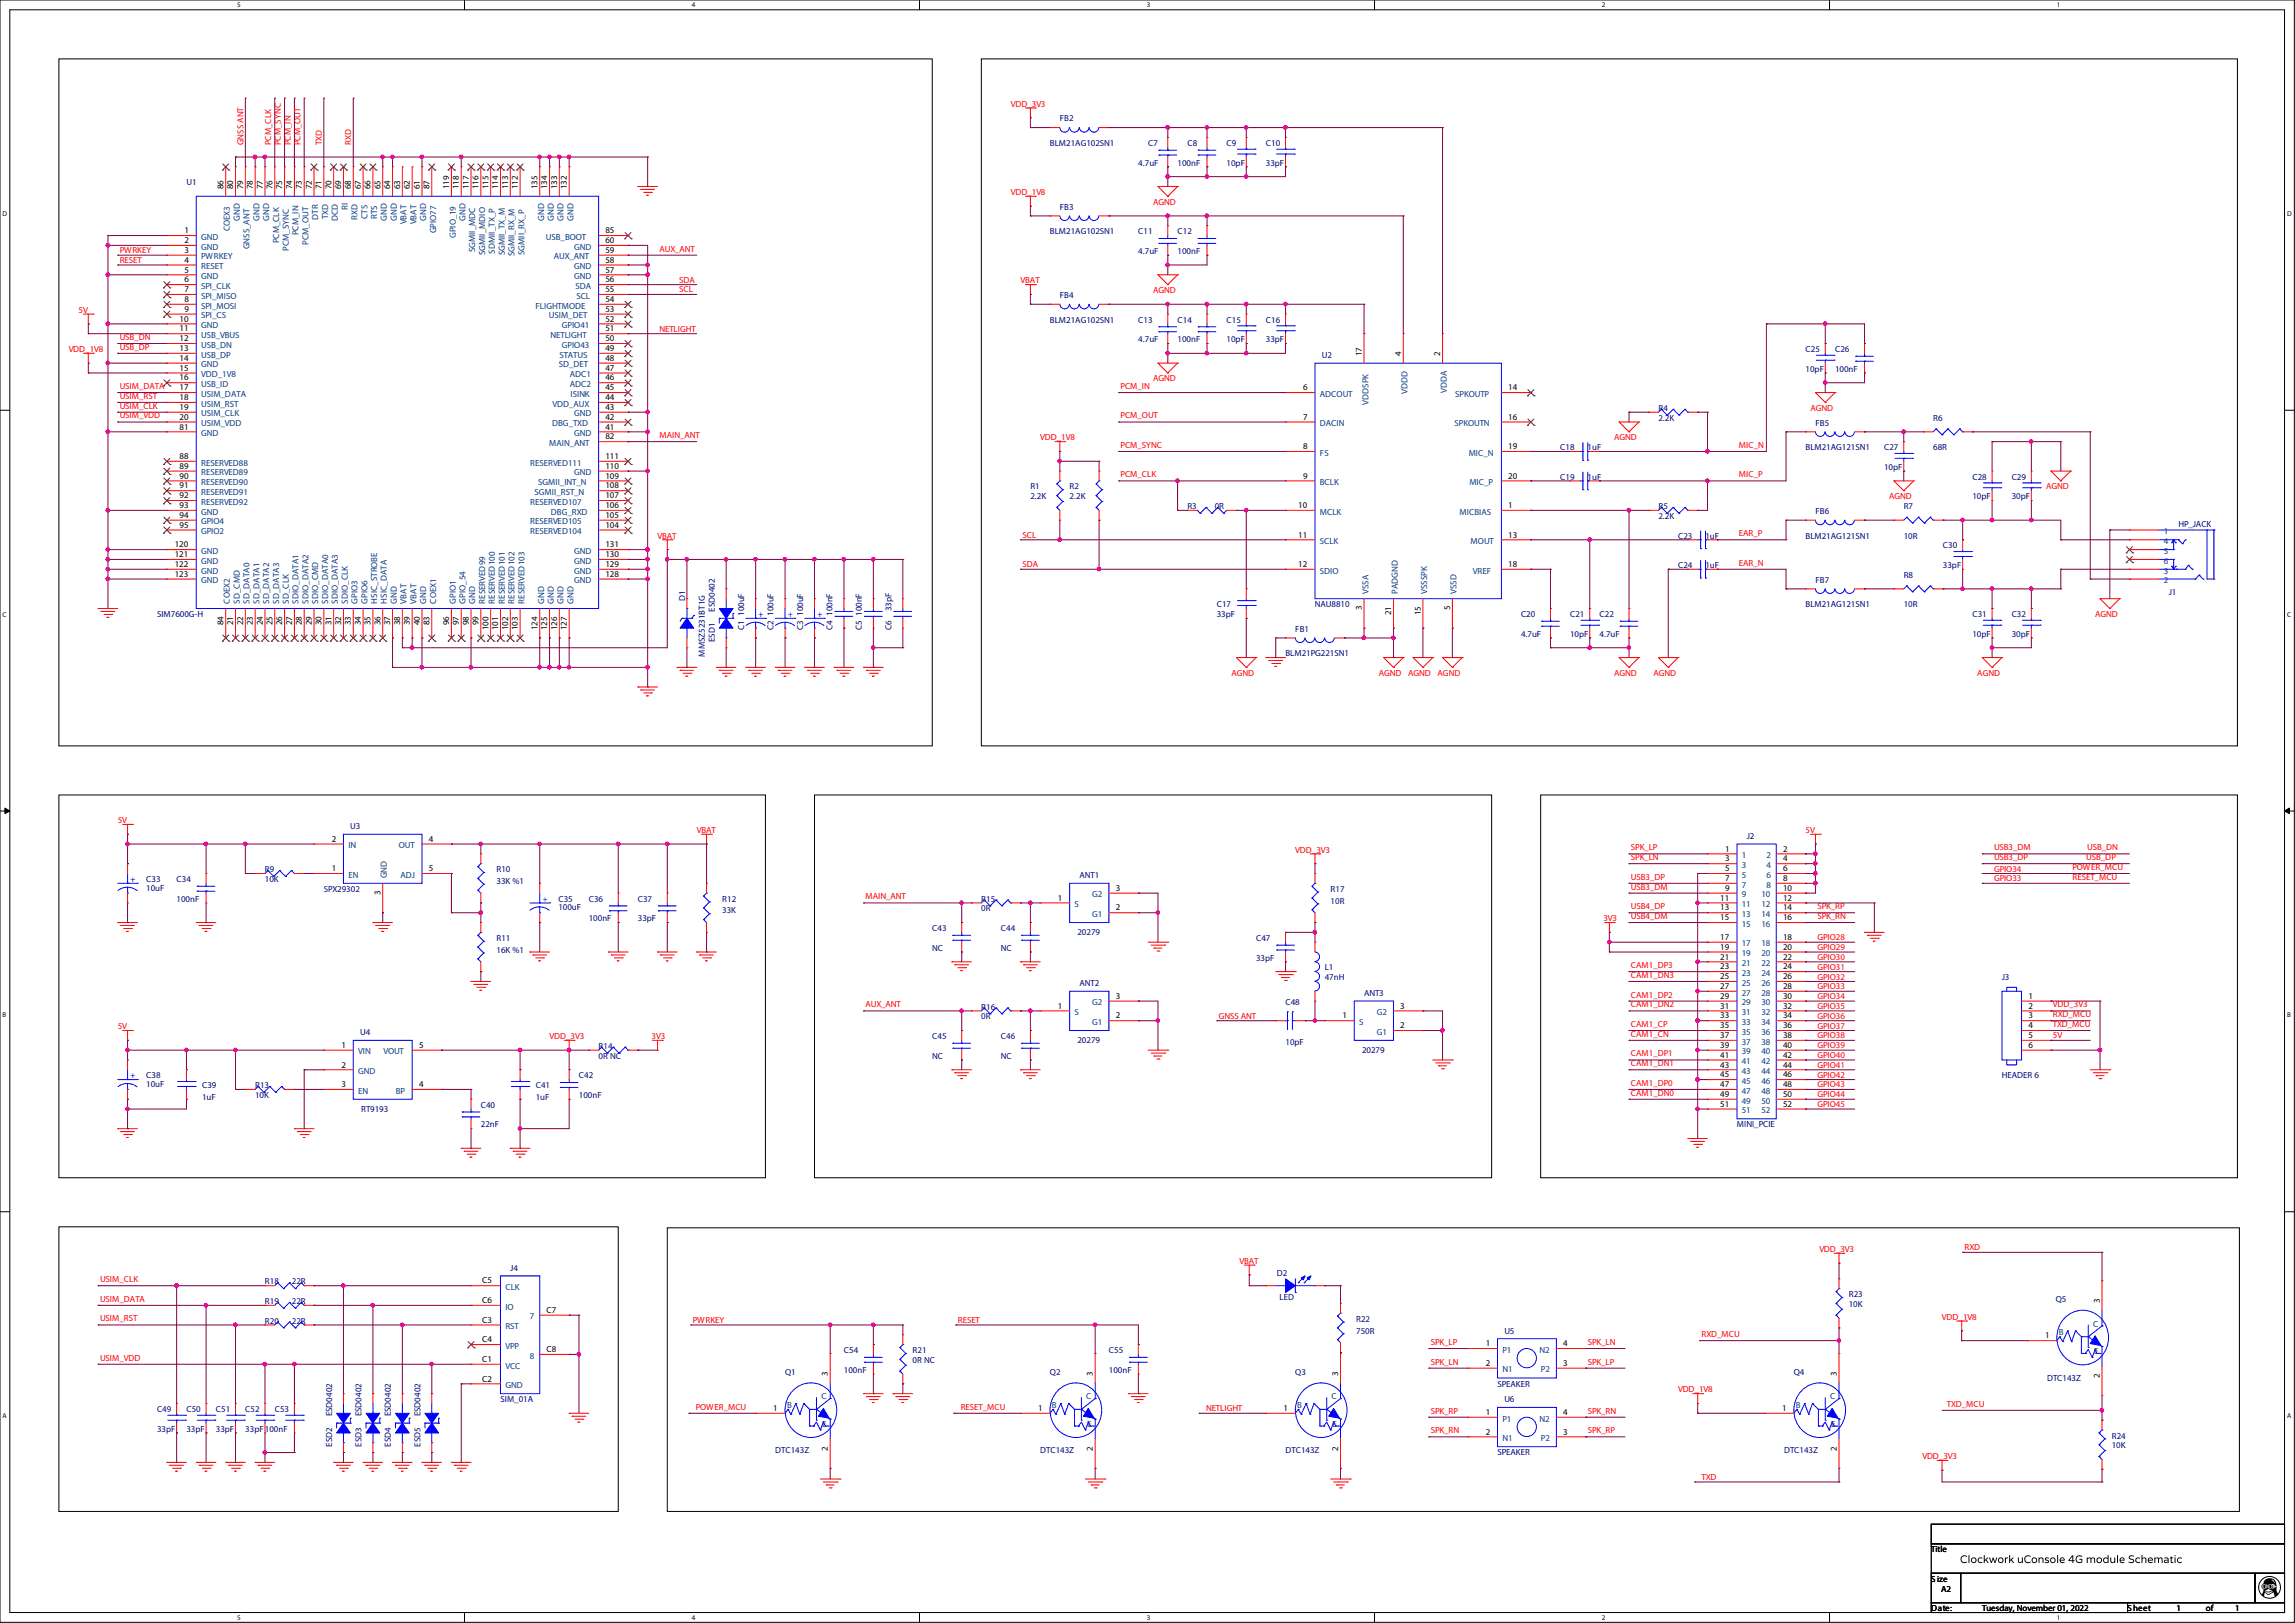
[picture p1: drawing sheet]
<svg xmlns="http://www.w3.org/2000/svg" width="297mm" height="210mm" viewBox="0 0 297 210" stroke-linecap="round" stroke-linejoin="round" font-family="sans-serif">
<defs><g id="words">
<g font-size="1.1" fill="#f00">
<text x="130.8" y="13.8">VDD_3V3</text>
<text x="31.5" y="18.8" transform="rotate(-90 31.5 18.8)">GNSS ANT</text>
<text x="35.1" y="18.8" transform="rotate(-90 35.1 18.8)">PCM_CLK</text>
<text x="36.4" y="18.8" transform="rotate(-90 36.4 18.8)">PCM_SYNC</text>
<text x="37.6" y="18.8" transform="rotate(-90 37.6 18.8)">PCM_IN</text>
<text x="38.9" y="18.8" transform="rotate(-90 38.9 18.8)">PCM_OUT</text>
<text x="41.7" y="18.8" transform="rotate(-90 41.7 18.8)">TXD</text>
<text x="45.5" y="18.8" transform="rotate(-90 45.5 18.8)">RXD</text>
<text x="130.8" y="25.2">VDD_1V8</text>
<text x="149.2" y="26.5">AGND</text>
<text x="15.5" y="32.8">PWRKEY</text>
<text x="15.5" y="34">RESET</text>
<text x="85.3" y="32.6">AUX_ANT</text>
<text x="10.2" y="40.5">5V</text>
<text x="87.9" y="36.6">SDA</text>
<text x="87.9" y="37.8">SCL</text>
<text x="132.1" y="36.7">VBAT</text>
<text x="149.2" y="37.9">AGND</text>
<text x="8.9" y="45.6">VDD_1V8</text>
<text x="15.5" y="44">USB_DN</text>
<text x="15.5" y="45.3">USB_DP</text>
<text x="85.3" y="42.9">NETLIGHT</text>
<text x="15.5" y="50.3">USIM_DATA</text>
<text x="15.5" y="51.6">USIM_RST</text>
<text x="15.5" y="52.9">USIM_CLK</text>
<text x="145" y="50.3">PCM_IN</text>
<text x="149.2" y="49.4">AGND</text>
<text x="234.3" y="53.2">AGND</text>
<text x="15.5" y="54.1">USIM_VDD</text>
<text x="85.3" y="56.7">MAIN_ANT</text>
<text x="134.6" y="57">VDD_1V8</text>
<text x="145" y="54.1">PCM_OUT</text>
<text x="145" y="58">PCM_SYNC</text>
<text x="208.9" y="57">AGND</text>
<text x="225" y="58">MIC_N</text>
<text x="145" y="61.8">PCM_CLK</text>
<text x="225" y="61.8">MIC_P</text>
<text x="244.5" y="64.6">AGND</text>
<text x="264.8" y="63.3">AGND</text>
<text x="85.1" y="69.7">VBAT</text>
<text x="132.3" y="69.6">SCL</text>
<text x="225" y="69.4">EAR_P</text>
<text x="132.3" y="73.4">SDA</text>
<text x="225" y="73.2">EAR_N</text>
<text x="271.1" y="79.8">AGND</text>
<text x="159.4" y="87.5">AGND</text>
<text x="178.4" y="87.5">AGND</text>
<text x="182.2" y="87.5">AGND</text>
<text x="186.1" y="87.5">AGND</text>
<text x="208.9" y="87.5">AGND</text>
<text x="214" y="87.5">AGND</text>
<text x="255.9" y="87.5">AGND</text>
<text x="15.2" y="106.5">5V</text>
<text x="90.2" y="107.8">VBAT</text>
<text x="233.7" y="107.8">5V</text>
<text x="167.6" y="110.3">VDD_3V3</text>
<text x="211.1" y="110">SPK_LP</text>
<text x="211.1" y="111.3">SPK_LN</text>
<text x="211.1" y="113.8">USB3_DP</text>
<text x="258.1" y="110">USB3_DM</text>
<text x="258.1" y="111.3">USB3_DP</text>
<text x="258.1" y="112.8">GPIO34</text>
<text x="268.2" y="112.6">POWER_MCU</text>
<text x="268.2" y="113.8">RESET_MCU</text>
<text x="270" y="111.3">USB_DP</text>
<text x="270.1" y="110">USB_DN</text>
<text x="112" y="116.4">MAIN_ANT</text>
<text x="207.5" y="119.2">3V3</text>
<text x="211.1" y="115.1">USB3_DM</text>
<text x="211.1" y="118.9">USB4_DM</text>
<text x="211.1" y="117.6">USB4_DP</text>
<text x="235.2" y="117.6">SPK_RP</text>
<text x="235.2" y="118.9">SPK_RN</text>
<text x="258.1" y="114">GPIO33</text>
<text x="211.1" y="125.3">CAM1_DP3</text>
<text x="235.2" y="121.7">GPIO28</text>
<text x="235.2" y="122.9">GPIO29</text>
<text x="235.2" y="124.2">GPIO30</text>
<text x="235.2" y="125.5">GPIO31</text>
<text x="112" y="130.3">AUX_ANT</text>
<text x="157.7" y="131.8">GNSS ANT</text>
<text x="211.1" y="126.5">CAM1_DN3</text>
<text x="211.1" y="129.1">CAM1_DP2</text>
<text x="211.1" y="130.3">CAM1_DN2</text>
<text x="235.2" y="126.7">GPIO32</text>
<text x="235.2" y="128">GPIO33</text>
<text x="235.2" y="129.3">GPIO34</text>
<text x="235.2" y="130.6">GPIO35</text>
<text x="235.2" y="131.8">GPIO36</text>
<text x="265.7" y="130.3">VDD_3V3</text>
<text x="265.7" y="131.6">RXD_MCU</text>
<text x="15.2" y="133.2">5V</text>
<text x="71.1" y="134.5">VDD_3V3</text>
<text x="84.3" y="134.5">3V3</text>
<text x="211.1" y="132.9">CAM1_CP</text>
<text x="211.1" y="134.2">CAM1_CN</text>
<text x="211.1" y="138">CAM1_DN1</text>
<text x="211.1" y="136.7">CAM1_DP1</text>
<text x="235.2" y="133.1">GPIO37</text>
<text x="235.2" y="134.4">GPIO38</text>
<text x="235.2" y="135.6">GPIO39</text>
<text x="235.2" y="136.9">GPIO40</text>
<text x="265.7" y="134.4">5V</text>
<text x="265.7" y="132.9">TXD_MCU</text>
<text x="211.1" y="140.5">CAM1_DP0</text>
<text x="211.1" y="141.8">CAM1_DN0</text>
<text x="235.2" y="138.2">GPIO41</text>
<text x="235.2" y="139.5">GPIO42</text>
<text x="235.2" y="140.7">GPIO43</text>
<text x="235.2" y="142">GPIO44</text>
<text x="235.2" y="143.3">GPIO45</text>
<text x="254.2" y="161.8">RXD</text>
<text x="13" y="165.9">USIM_CLK</text>
<text x="160.4" y="163.5">VBAT</text>
<text x="235.5" y="162">VDD_3V3</text>
<text x="13" y="171">USIM_RST</text>
<text x="13" y="168.4">USIM_DATA</text>
<text x="89.7" y="171.2">PWRKEY</text>
<text x="123.9" y="171.2">RESET</text>
<text x="220.2" y="173">RXD_MCU</text>
<text x="251.3" y="170.8">VDD_1V8</text>
<text x="13" y="176.1">USIM_VDD</text>
<text x="185.2" y="174">SPK_LP</text>
<text x="185.2" y="176.6">SPK_LN</text>
<text x="205.5" y="176.6">SPK_LP</text>
<text x="205.5" y="174">SPK_LN</text>
<text x="90" y="182.4">POWER_MCU</text>
<text x="124.3" y="182.4">RESET_MCU</text>
<text x="156.1" y="182.6">NETLIGHT</text>
<text x="185.2" y="182.9">SPK_RP</text>
<text x="185.2" y="185.5">SPK_RN</text>
<text x="205.5" y="185.5">SPK_RP</text>
<text x="205.5" y="182.9">SPK_RN</text>
<text x="217.2" y="180.2">VDD_1V8</text>
<text x="252" y="182">TXD_MCU</text>
<text x="220.2" y="191.5">TXD</text>
<text x="248.8" y="188.8">VDD_3V3</text>
</g>
<g font-size="1.1" fill="#000080">
<text x="137.2" y="15.7">FB2</text>
<text x="24.1" y="24">U1</text>
<text x="135.9" y="18.9">BLM21AG102SN1</text>
<text x="147.3" y="21.4">4.7uF</text>
<text x="148.6" y="18.9">C7</text>
<text x="152.4" y="21.4">100nF</text>
<text x="153.7" y="18.9">C8</text>
<text x="158.7" y="18.9">C9</text>
<text x="158.7" y="21.4">10pF</text>
<text x="163.8" y="18.9">C10</text>
<text x="163.8" y="21.4">33pF</text>
<text x="137.2" y="27.1">FB3</text>
<text x="135.9" y="30.3">BLM21AG102SN1</text>
<text x="147.3" y="30.3">C11</text>
<text x="147.3" y="32.9">4.7uF</text>
<text x="152.4" y="30.3">C12</text>
<text x="152.4" y="32.9">100nF</text>
<text x="135.9" y="41.7">BLM21AG102SN1</text>
<text x="137.2" y="38.6">FB4</text>
<text x="147.3" y="41.7">C13</text>
<text x="152.4" y="41.7">C14</text>
<text x="158.7" y="41.7">C15</text>
<text x="163.8" y="41.7">C16</text>
<text x="147.3" y="44.3">4.7uF</text>
<text x="152.4" y="44.3">100nF</text>
<text x="158.7" y="44.3">10pF</text>
<text x="163.8" y="44.3">33pF</text>
<text x="171.1" y="46.3">U2</text>
<text x="233.7" y="45.6">C25</text>
<text x="237.5" y="45.6">C26</text>
<text x="214.6" y="53.2">R4</text>
<text x="233.7" y="48.1">10pF</text>
<text x="237.5" y="48.1">100nF</text>
<text x="201.9" y="58.3">C18</text>
<text x="205.5" y="58.3">1uF</text>
<text x="214.6" y="54.4">2.2K</text>
<text x="233.7" y="58.3">BLM21AG121SN1</text>
<text x="234.9" y="55.1">FB5</text>
<text x="243.8" y="58.3">C27</text>
<text x="250.2" y="54.4">R6</text>
<text x="250.2" y="58.3">68R</text>
<text x="133.3" y="63.3">R1</text>
<text x="133.3" y="64.6">2.2K</text>
<text x="138.4" y="63.3">R2</text>
<text x="138.4" y="64.6">2.2K</text>
<text x="153.7" y="65.9">R3</text>
<text x="157.2" y="65.9">0R</text>
<text x="201.9" y="62.1">C19</text>
<text x="205.5" y="62.1">1uF</text>
<text x="214.6" y="65.9">R5</text>
<text x="243.8" y="60.8">10pF</text>
<text x="246.4" y="65.9">R7</text>
<text x="255.3" y="62.1">C28</text>
<text x="255.3" y="64.6">10pF</text>
<text x="260.3" y="62.1">C29</text>
<text x="260.3" y="64.6">30pF</text>
<text x="214.6" y="67.1">2.2K</text>
<text x="217.2" y="69.7">C23</text>
<text x="220.7" y="69.7">1uF</text>
<text x="233.7" y="69.7">BLM21AG121SN1</text>
<text x="234.9" y="66.5">FB6</text>
<text x="246.4" y="69.7">10R</text>
<text x="251.5" y="71">C30</text>
<text x="281.9" y="68.2">HP_JACK</text>
<text x="88.7" y="77.7" transform="rotate(-90 88.7 77.7)">D1</text>
<text x="217.2" y="73.5">C24</text>
<text x="220.7" y="73.5">1uF</text>
<text x="234.9" y="75.4">FB7</text>
<text x="246.4" y="74.8">R8</text>
<text x="251.5" y="73.5">33pF</text>
<text x="280.7" y="77">J1</text>
<text x="20.3" y="79.8">SIM7600G-H</text>
<text x="92.5" y="83.1" transform="rotate(-90 92.5 83.1)">ESD1</text>
<text x="92.5" y="79.1" transform="rotate(-90 92.5 79.1)">ESD0402</text>
<text x="96.3" y="81.5" transform="rotate(-90 96.3 81.5)">C1</text>
<text x="96.3" y="79.7" transform="rotate(-90 96.3 79.7)">100uF</text>
<text x="100.1" y="81.5" transform="rotate(-90 100.1 81.5)">C2</text>
<text x="100.1" y="79.7" transform="rotate(-90 100.1 79.7)">100uF</text>
<text x="103.9" y="81.5" transform="rotate(-90 103.9 81.5)">C3</text>
<text x="103.9" y="79.7" transform="rotate(-90 103.9 79.7)">100uF</text>
<text x="107.7" y="81.5" transform="rotate(-90 107.7 81.5)">C4</text>
<text x="107.7" y="79.7" transform="rotate(-90 107.7 79.7)">100nF</text>
<text x="111.6" y="81.5" transform="rotate(-90 111.6 81.5)">C5</text>
<text x="111.6" y="79.7" transform="rotate(-90 111.6 79.7)">100nF</text>
<text x="115.4" y="81.5" transform="rotate(-90 115.4 81.5)">C6</text>
<text x="115.4" y="79.1" transform="rotate(-90 115.4 79.1)">33pF</text>
<text x="157.5" y="78.6">C17</text>
<text x="157.5" y="79.8">33pF</text>
<text x="167.6" y="81.7">FB1</text>
<text x="170.2" y="78.6">NAU8810</text>
<text x="196.8" y="79.8">C20</text>
<text x="196.8" y="82.4">4.7uF</text>
<text x="203.2" y="79.8">C21</text>
<text x="203.2" y="82.4">10pF</text>
<text x="207" y="79.8">C22</text>
<text x="207" y="82.4">4.7uF</text>
<text x="233.7" y="78.6">BLM21AG121SN1</text>
<text x="246.4" y="78.6">10R</text>
<text x="255.3" y="79.8">C31</text>
<text x="255.3" y="82.4">10pF</text>
<text x="260.3" y="79.8">C32</text>
<text x="260.3" y="82.4">30pF</text>
<text x="91.2" y="85" transform="rotate(-90 91.2 85)">MMSZ5231BT1G</text>
<text x="166.4" y="84.9">BLM21PG221SN1</text>
<text x="45.3" y="107.3">U3</text>
<text x="34.3" y="112.9">R9</text>
<text x="64.3" y="112.9">R10</text>
<text x="139.7" y="113.6">ANT1</text>
<text x="226.1" y="108.5">J2</text>
<text x="18.9" y="114.1">C33</text>
<text x="18.9" y="115.3">10uF</text>
<text x="22.9" y="114.1">C34</text>
<text x="22.9" y="116.7">100nF</text>
<text x="34.3" y="114.1">10K</text>
<text x="41.9" y="115.4">SPX29302</text>
<text x="64.3" y="114.4">33K %1</text>
<text x="72.3" y="116.7">C35</text>
<text x="72.3" y="117.8">100uF</text>
<text x="76.2" y="116.7">C36</text>
<text x="76.2" y="119.2">100nF</text>
<text x="82.5" y="116.7">C37</text>
<text x="82.5" y="119.2">33pF</text>
<text x="93.5" y="116.7">R12</text>
<text x="93.5" y="118.2">33K</text>
<text x="127" y="116.7">R15</text>
<text x="127" y="117.9">0R</text>
<text x="172.2" y="115.4">R17</text>
<text x="172.2" y="116.9">10R</text>
<text x="64.3" y="121.8">R11</text>
<text x="64.3" y="123.3">16K %1</text>
<text x="120.6" y="120.5">C43</text>
<text x="120.6" y="123">NC</text>
<text x="129.5" y="120.5">C44</text>
<text x="129.5" y="123">NC</text>
<text x="139.4" y="121">20279</text>
<text x="162.6" y="121.8">C47</text>
<text x="162.6" y="124.3">33pF</text>
<text x="171.4" y="125.6">L1</text>
<text x="127" y="130.6">R16</text>
<text x="127" y="131.9">0R</text>
<text x="139.7" y="127.6">ANT2</text>
<text x="166.4" y="130">C48</text>
<text x="171.4" y="126.8">47nH</text>
<text x="176.5" y="128.9">ANT3</text>
<text x="259.1" y="126.8">J3</text>
<text x="46.6" y="133.9">U4</text>
<text x="77.5" y="135.7">R14</text>
<text x="77.5" y="137">0R NC</text>
<text x="120.6" y="134.5">C45</text>
<text x="120.6" y="137">NC</text>
<text x="129.5" y="134.5">C46</text>
<text x="129.5" y="137">NC</text>
<text x="139.4" y="135">20279</text>
<text x="166.4" y="135.2">10pF</text>
<text x="176.3" y="136.2">20279</text>
<text x="18.9" y="139.5">C38</text>
<text x="18.9" y="140.7">10uF</text>
<text x="26.2" y="140.8">C39</text>
<text x="26.2" y="142.3">1uF</text>
<text x="33" y="140.8">R13</text>
<text x="33" y="142.1">10K</text>
<text x="46.7" y="143.9">RT9193</text>
<text x="62.2" y="143.3">C40</text>
<text x="69.3" y="140.8">C41</text>
<text x="69.3" y="142.3">1uF</text>
<text x="74.9" y="139.5">C42</text>
<text x="74.9" y="142.1">100nF</text>
<text x="259.1" y="139.5">HEADER 6</text>
<text x="62.2" y="145.9">22nF</text>
<text x="224.8" y="145.9">MINI_PCIE</text>
<text x="34.3" y="166.2">R18</text>
<text x="37.8" y="166.2">22R</text>
<text x="66" y="164.4">J4</text>
<text x="165.2" y="165.1">D2</text>
<text x="239.3" y="167.9">R23</text>
<text x="34.3" y="168.7">R19</text>
<text x="34.3" y="171.3">R20</text>
<text x="37.8" y="168.7">22R</text>
<text x="37.8" y="171.3">22R</text>
<text x="165.6" y="168.2">LED</text>
<text x="175.5" y="171">R22</text>
<text x="175.5" y="172.6">750R</text>
<text x="194.7" y="172.6">U5</text>
<text x="239.3" y="169.1">10K</text>
<text x="266.1" y="168.5">Q5</text>
<text x="101.6" y="177.9">Q1</text>
<text x="109.2" y="175.1">C54</text>
<text x="109.2" y="177.6">100nF</text>
<text x="118.1" y="175.1">R21</text>
<text x="118.1" y="176.4">0R NC</text>
<text x="135.9" y="177.9">Q2</text>
<text x="143.5" y="175.1">C55</text>
<text x="143.5" y="177.6">100nF</text>
<text x="167.6" y="177.9">Q3</text>
<text x="193.8" y="179.4">SPEAKER</text>
<text x="232.2" y="177.9">Q4</text>
<text x="264.9" y="178.7">DTC143Z</text>
<text x="20.3" y="182.7">C49</text>
<text x="20.3" y="185.3">33pF</text>
<text x="24.1" y="182.7">C50</text>
<text x="24.1" y="185.3">33pF</text>
<text x="27.9" y="182.7">C51</text>
<text x="27.9" y="185.3">33pF</text>
<text x="31.7" y="182.7">C52</text>
<text x="31.7" y="185.3">33pF100nF</text>
<text x="35.6" y="182.7">C53</text>
<text x="43" y="183.3" transform="rotate(-90 43 183.3)">ESD0402</text>
<text x="46.8" y="183.3" transform="rotate(-90 46.8 183.3)">ESD0402</text>
<text x="50.6" y="183.3" transform="rotate(-90 50.6 183.3)">ESD0402</text>
<text x="54.4" y="183.3" transform="rotate(-90 54.4 183.3)">ESD0402</text>
<text x="64.8" y="181.4">SIM_01A</text>
<text x="194.7" y="181.4">U6</text>
<text x="43" y="187.2" transform="rotate(-90 43 187.2)">ESD2</text>
<text x="46.8" y="187.2" transform="rotate(-90 46.8 187.2)">ESD3</text>
<text x="50.6" y="187.2" transform="rotate(-90 50.6 187.2)">ESD4</text>
<text x="54.4" y="187.2" transform="rotate(-90 54.4 187.2)">ESD5</text>
<text x="100.3" y="188.1">DTC143Z</text>
<text x="134.6" y="188.1">DTC143Z</text>
<text x="166.4" y="188.1">DTC143Z</text>
<text x="193.8" y="188.3">SPEAKER</text>
<text x="230.9" y="188.1">DTC143Z</text>
<text x="273.3" y="186.1">R24</text>
<text x="273.3" y="187.4">10K</text>
</g>
<g font-size="1.1">
<text x="28.9" y="24.5" transform="rotate(-90 28.9 24.5)">86</text>
<text x="30.2" y="24.5" transform="rotate(-90 30.2 24.5)">80</text>
<text x="31.5" y="24.5" transform="rotate(-90 31.5 24.5)">79</text>
<text x="32.7" y="24.5" transform="rotate(-90 32.7 24.5)">78</text>
<text x="34" y="24.5" transform="rotate(-90 34 24.5)">77</text>
<text x="35.3" y="24.5" transform="rotate(-90 35.3 24.5)">76</text>
<text x="36.5" y="24.5" transform="rotate(-90 36.5 24.5)">75</text>
<text x="37.8" y="24.5" transform="rotate(-90 37.8 24.5)">74</text>
<text x="39.1" y="24.5" transform="rotate(-90 39.1 24.5)">73</text>
<text x="40.3" y="24.5" transform="rotate(-90 40.3 24.5)">72</text>
<text x="41.6" y="24.5" transform="rotate(-90 41.6 24.5)">71</text>
<text x="42.9" y="24.5" transform="rotate(-90 42.9 24.5)">70</text>
<text x="44.2" y="24.5" transform="rotate(-90 44.2 24.5)">69</text>
<text x="45.4" y="24.5" transform="rotate(-90 45.4 24.5)">68</text>
<text x="46.7" y="24.5" transform="rotate(-90 46.7 24.5)">67</text>
<text x="48" y="24.5" transform="rotate(-90 48 24.5)">66</text>
<text x="49.2" y="24.5" transform="rotate(-90 49.2 24.5)">65</text>
<text x="50.5" y="24.5" transform="rotate(-90 50.5 24.5)">64</text>
<text x="51.8" y="24.5" transform="rotate(-90 51.8 24.5)">63</text>
<text x="53" y="24.5" transform="rotate(-90 53 24.5)">62</text>
<text x="54.3" y="24.5" transform="rotate(-90 54.3 24.5)">61</text>
<text x="55.6" y="24.5" transform="rotate(-90 55.6 24.5)">87</text>
<text x="58.1" y="24.5" transform="rotate(-90 58.1 24.5)">119</text>
<text x="59.4" y="24.5" transform="rotate(-90 59.4 24.5)">118</text>
<text x="60.7" y="24.5" transform="rotate(-90 60.7 24.5)">117</text>
<text x="61.9" y="24.5" transform="rotate(-90 61.9 24.5)">116</text>
<text x="63.2" y="24.5" transform="rotate(-90 63.2 24.5)">115</text>
<text x="64.5" y="24.5" transform="rotate(-90 64.5 24.5)">114</text>
<text x="65.7" y="24.5" transform="rotate(-90 65.7 24.5)">113</text>
<text x="67" y="24.5" transform="rotate(-90 67 24.5)">112</text>
<text x="69.6" y="24.5" transform="rotate(-90 69.6 24.5)">135</text>
<text x="70.8" y="24.5" transform="rotate(-90 70.8 24.5)">134</text>
<text x="72.1" y="24.5" transform="rotate(-90 72.1 24.5)">133</text>
<text x="73.4" y="24.5" transform="rotate(-90 73.4 24.5)">132</text>
<text x="23.9" y="30.2">1</text>
<text x="23.9" y="31.5">2</text>
<text x="23.9" y="32.7">3</text>
<text x="23.9" y="34">4</text>
<text x="23.9" y="35.3">5</text>
<text x="78.4" y="35.3">57</text>
<text x="78.4" y="34">58</text>
<text x="78.4" y="31.5">60</text>
<text x="78.4" y="32.7">59</text>
<text x="78.4" y="30.2">85</text>
<text x="23.2" y="41.6">10</text>
<text x="23.9" y="36.5">6</text>
<text x="23.9" y="37.8">7</text>
<text x="23.9" y="39.1">8</text>
<text x="23.9" y="40.3">9</text>
<text x="78.4" y="36.5">56</text>
<text x="78.4" y="41.6">52</text>
<text x="78.4" y="37.8">55</text>
<text x="78.4" y="40.3">53</text>
<text x="78.4" y="39.1">54</text>
<text x="23.2" y="42.9">11</text>
<text x="23.2" y="44.2">12</text>
<text x="23.2" y="45.4">13</text>
<text x="23.2" y="46.7">14</text>
<text x="23.2" y="48">15</text>
<text x="78.4" y="46.7">48</text>
<text x="78.4" y="48">47</text>
<text x="78.4" y="44.2">50</text>
<text x="78.4" y="42.9">51</text>
<text x="78.4" y="45.4">49</text>
<text x="176.2" y="46.1" transform="rotate(-90 176.2 46.1)">17</text>
<text x="181.3" y="46.1" transform="rotate(-90 181.3 46.1)">4</text>
<text x="186.4" y="46.1" transform="rotate(-90 186.4 46.1)">2</text>
<text x="23.2" y="49.2">16</text>
<text x="23.2" y="51.8">18</text>
<text x="23.2" y="53">19</text>
<text x="23.2" y="50.5">17</text>
<text x="78.4" y="53">43</text>
<text x="78.4" y="49.2">46</text>
<text x="78.4" y="51.8">44</text>
<text x="78.4" y="50.5">45</text>
<text x="168.7" y="50.5">6</text>
<text x="195.2" y="50.5">14</text>
<text x="23.2" y="54.3">20</text>
<text x="23.2" y="55.6">81</text>
<text x="23.2" y="59.4">88</text>
<text x="78.4" y="59.4">111</text>
<text x="78.4" y="55.6">41</text>
<text x="78.4" y="56.9">82</text>
<text x="78.4" y="54.3">42</text>
<text x="168.7" y="54.3">7</text>
<text x="168.7" y="58.1">8</text>
<text x="195.2" y="58.1">19</text>
<text x="195.2" y="54.3">16</text>
<text x="23.2" y="65.7">93</text>
<text x="23.2" y="60.7">89</text>
<text x="23.2" y="61.9">90</text>
<text x="23.2" y="63.2">91</text>
<text x="23.2" y="64.5">92</text>
<text x="78.4" y="64.5">107</text>
<text x="78.4" y="60.7">110</text>
<text x="78.4" y="65.7">106</text>
<text x="78.4" y="63.2">108</text>
<text x="78.4" y="61.9">109</text>
<text x="168" y="65.7">10</text>
<text x="168.7" y="61.9">9</text>
<text x="195.2" y="61.9">20</text>
<text x="195.2" y="65.7">1</text>
<text x="22.6" y="70.8">120</text>
<text x="23.2" y="67">94</text>
<text x="23.2" y="68.3">95</text>
<text x="78.4" y="68.3">104</text>
<text x="78.4" y="67">105</text>
<text x="78.4" y="70.8">131</text>
<text x="168" y="69.6">11</text>
<text x="195.2" y="69.6">13</text>
<text x="22.6" y="72.1">121</text>
<text x="22.6" y="73.4">122</text>
<text x="22.6" y="74.6">123</text>
<text x="78.4" y="74.6">128</text>
<text x="78.4" y="73.4">129</text>
<text x="78.4" y="72.1">130</text>
<text x="168" y="73.4">12</text>
<text x="195.2" y="73.4">18</text>
<text x="28.9" y="80.9" transform="rotate(-90 28.9 80.9)">84</text>
<text x="30.2" y="80.9" transform="rotate(-90 30.2 80.9)">21</text>
<text x="31.5" y="80.9" transform="rotate(-90 31.5 80.9)">22</text>
<text x="32.7" y="80.9" transform="rotate(-90 32.7 80.9)">23</text>
<text x="34" y="80.9" transform="rotate(-90 34 80.9)">24</text>
<text x="35.3" y="80.9" transform="rotate(-90 35.3 80.9)">25</text>
<text x="36.5" y="80.9" transform="rotate(-90 36.5 80.9)">26</text>
<text x="37.8" y="80.9" transform="rotate(-90 37.8 80.9)">27</text>
<text x="39.1" y="80.9" transform="rotate(-90 39.1 80.9)">28</text>
<text x="40.3" y="80.9" transform="rotate(-90 40.3 80.9)">29</text>
<text x="41.6" y="80.9" transform="rotate(-90 41.6 80.9)">30</text>
<text x="42.9" y="80.9" transform="rotate(-90 42.9 80.9)">31</text>
<text x="44.2" y="80.9" transform="rotate(-90 44.2 80.9)">32</text>
<text x="45.4" y="80.9" transform="rotate(-90 45.4 80.9)">33</text>
<text x="46.7" y="80.9" transform="rotate(-90 46.7 80.9)">34</text>
<text x="48" y="80.9" transform="rotate(-90 48 80.9)">35</text>
<text x="49.2" y="80.9" transform="rotate(-90 49.2 80.9)">36</text>
<text x="50.5" y="80.9" transform="rotate(-90 50.5 80.9)">37</text>
<text x="51.8" y="80.9" transform="rotate(-90 51.8 80.9)">38</text>
<text x="53" y="80.9" transform="rotate(-90 53 80.9)">39</text>
<text x="54.3" y="80.9" transform="rotate(-90 54.3 80.9)">40</text>
<text x="55.6" y="80.9" transform="rotate(-90 55.6 80.9)">83</text>
<text x="58.1" y="80.9" transform="rotate(-90 58.1 80.9)">96</text>
<text x="59.4" y="80.9" transform="rotate(-90 59.4 80.9)">97</text>
<text x="60.7" y="80.9" transform="rotate(-90 60.7 80.9)">98</text>
<text x="61.9" y="80.9" transform="rotate(-90 61.9 80.9)">99</text>
<text x="63.2" y="81.5" transform="rotate(-90 63.2 81.5)">100</text>
<text x="64.5" y="81.5" transform="rotate(-90 64.5 81.5)">101</text>
<text x="65.7" y="81.5" transform="rotate(-90 65.7 81.5)">102</text>
<text x="67" y="81.5" transform="rotate(-90 67 81.5)">103</text>
<text x="69.6" y="81.5" transform="rotate(-90 69.6 81.5)">124</text>
<text x="70.8" y="81.5" transform="rotate(-90 70.8 81.5)">125</text>
<text x="72.1" y="81.5" transform="rotate(-90 72.1 81.5)">126</text>
<text x="73.4" y="81.5" transform="rotate(-90 73.4 81.5)">127</text>
<text x="176.2" y="79" transform="rotate(-90 176.2 79)">3</text>
<text x="180" y="79.6" transform="rotate(-90 180 79.6)">21</text>
<text x="183.9" y="79.6" transform="rotate(-90 183.9 79.6)">15</text>
<text x="187.7" y="79" transform="rotate(-90 187.7 79)">5</text>
<text x="42.9" y="112.7">1</text>
<text x="42.9" y="108.9">2</text>
<text x="55.5" y="108.9">4</text>
<text x="55.5" y="112.7">5</text>
<text x="223.3" y="110.2">1</text>
<text x="223.3" y="111.5">3</text>
<text x="223.3" y="112.7">5</text>
<text x="230.8" y="110.2">2</text>
<text x="230.8" y="111.5">4</text>
<text x="230.8" y="112.7">6</text>
<text x="49.2" y="115.8" transform="rotate(-90 49.2 115.8)">3</text>
<text x="136.9" y="116.5">1</text>
<text x="144.4" y="117.8">2</text>
<text x="144.4" y="115.3">3</text>
<text x="222.6" y="116.5">11</text>
<text x="222.6" y="117.8">13</text>
<text x="222.6" y="119.1">15</text>
<text x="223.3" y="114">7</text>
<text x="223.3" y="115.3">9</text>
<text x="230.8" y="114">8</text>
<text x="230.8" y="115.3">10</text>
<text x="230.8" y="116.5">12</text>
<text x="230.8" y="117.8">14</text>
<text x="230.8" y="119.1">16</text>
<text x="222.6" y="121.6">17</text>
<text x="222.6" y="122.9">19</text>
<text x="222.6" y="124.2">21</text>
<text x="222.6" y="125.4">23</text>
<text x="230.8" y="121.6">18</text>
<text x="230.8" y="122.9">20</text>
<text x="230.8" y="124.2">22</text>
<text x="230.8" y="125.4">24</text>
<text x="136.9" y="130.5">1</text>
<text x="144.4" y="131.8">2</text>
<text x="144.4" y="129.2">3</text>
<text x="173.7" y="131.8">1</text>
<text x="181.2" y="130.5">3</text>
<text x="222.6" y="126.7">25</text>
<text x="222.6" y="128">27</text>
<text x="222.6" y="129.2">29</text>
<text x="222.6" y="130.5">31</text>
<text x="222.6" y="131.8">33</text>
<text x="230.8" y="126.7">26</text>
<text x="230.8" y="128">28</text>
<text x="230.8" y="129.2">30</text>
<text x="230.8" y="130.5">32</text>
<text x="230.8" y="131.8">34</text>
<text x="262.5" y="129.2">1</text>
<text x="262.5" y="130.5">2</text>
<text x="262.5" y="131.8">3</text>
<text x="44.2" y="135.6">1</text>
<text x="54.2" y="135.6">5</text>
<text x="181.2" y="133.1">2</text>
<text x="222.6" y="133.1">35</text>
<text x="222.6" y="134.3">37</text>
<text x="222.6" y="135.6">39</text>
<text x="222.6" y="136.9">41</text>
<text x="230.8" y="133.1">36</text>
<text x="230.8" y="134.3">38</text>
<text x="230.8" y="135.6">40</text>
<text x="230.8" y="136.9">42</text>
<text x="262.5" y="133.1">4</text>
<text x="262.5" y="134.3">5</text>
<text x="262.5" y="135.6">6</text>
<text x="44.2" y="138.1">2</text>
<text x="44.2" y="140.7">3</text>
<text x="54.2" y="140.7">4</text>
<text x="222.6" y="138.1">43</text>
<text x="222.6" y="139.4">45</text>
<text x="222.6" y="140.7">47</text>
<text x="222.6" y="141.9">49</text>
<text x="222.6" y="143.2">51</text>
<text x="230.8" y="138.1">44</text>
<text x="230.8" y="139.4">46</text>
<text x="230.8" y="140.7">48</text>
<text x="230.8" y="141.9">50</text>
<text x="230.8" y="143.2">52</text>
<text x="62.4" y="166.1">C5</text>
<text x="62.4" y="173.7">C4</text>
<text x="62.4" y="171.2">C3</text>
<text x="62.4" y="168.6">C6</text>
<text x="70.7" y="169.9">C7</text>
<text x="264.7" y="173.2">1</text>
<text x="271.7" y="168.7" transform="rotate(-90 271.7 168.7)">3</text>
<text x="62.4" y="176.2">C1</text>
<text x="62.4" y="178.8">C2</text>
<text x="70.7" y="175">C8</text>
<text x="107.1" y="178" transform="rotate(-90 107.1 178)">3</text>
<text x="141.4" y="178" transform="rotate(-90 141.4 178)">3</text>
<text x="173.2" y="178" transform="rotate(-90 173.2 178)">3</text>
<text x="192.3" y="174.2">1</text>
<text x="192.3" y="176.7">2</text>
<text x="202.3" y="174.2">4</text>
<text x="202.3" y="176.7">3</text>
<text x="237.7" y="178" transform="rotate(-90 237.7 178)">3</text>
<text x="271.7" y="178.3" transform="rotate(-90 271.7 178.3)">2</text>
<text x="100.1" y="182.6">1</text>
<text x="134.4" y="182.6">1</text>
<text x="166.1" y="182.6">1</text>
<text x="192.3" y="183.1">1</text>
<text x="192.3" y="185.6">2</text>
<text x="202.3" y="183.1">4</text>
<text x="202.3" y="185.6">3</text>
<text x="230.6" y="182.6">1</text>
<text x="107.1" y="187.7" transform="rotate(-90 107.1 187.7)">2</text>
<text x="141.4" y="187.7" transform="rotate(-90 141.4 187.7)">2</text>
<text x="173.2" y="187.7" transform="rotate(-90 173.2 187.7)">2</text>
<text x="237.7" y="187.7" transform="rotate(-90 237.7 187.7)">2</text>
<text x="249.9" y="200.9">Title</text>
<text x="249.9" y="204.7">Size</text>
<text x="249.9" y="208.5">Date:</text>
<text x="251.2" y="206">A2</text>
<text x="256.5" y="208.5">Tuesday, November 01, 2022</text>
<text x="275.3" y="208.5">Sheet</text>
<text x="281.7" y="208.5">1</text>
<text x="285.5" y="208.5">of</text>
<text x="289.2" y="208.5">1</text>
</g>
<g font-size="1.1" fill="#004080">
<text x="29.8" y="29.9" transform="rotate(-90 29.8 29.9)">COEX3</text>
<text x="31" y="28.6" transform="rotate(-90 31 28.6)">GND</text>
<text x="33.6" y="28.6" transform="rotate(-90 33.6 28.6)">GND</text>
<text x="34.8" y="28.6" transform="rotate(-90 34.8 28.6)">GND</text>
<text x="41.2" y="28.4" transform="rotate(-90 41.2 28.4)">DTR</text>
<text x="42.5" y="28.4" transform="rotate(-90 42.5 28.4)">TXD</text>
<text x="43.7" y="28.6" transform="rotate(-90 43.7 28.6)">DCD</text>
<text x="45" y="27.2" transform="rotate(-90 45 27.2)">RI</text>
<text x="46.3" y="28.5" transform="rotate(-90 46.3 28.5)">RXD</text>
<text x="47.5" y="28.4" transform="rotate(-90 47.5 28.4)">CTS</text>
<text x="48.8" y="28.4" transform="rotate(-90 48.8 28.4)">RTS</text>
<text x="50.1" y="28.6" transform="rotate(-90 50.1 28.6)">GND</text>
<text x="51.4" y="28.6" transform="rotate(-90 51.4 28.6)">GND</text>
<text x="52.6" y="29" transform="rotate(-90 52.6 29)">VBAT</text>
<text x="53.9" y="29" transform="rotate(-90 53.9 29)">VBAT</text>
<text x="55.2" y="28.6" transform="rotate(-90 55.2 28.6)">GND</text>
<text x="60.2" y="28.6" transform="rotate(-90 60.2 28.6)">GND</text>
<text x="70.4" y="28.6" transform="rotate(-90 70.4 28.6)">GND</text>
<text x="71.7" y="28.6" transform="rotate(-90 71.7 28.6)">GND</text>
<text x="72.9" y="28.6" transform="rotate(-90 72.9 28.6)">GND</text>
<text x="74.2" y="28.6" transform="rotate(-90 74.2 28.6)">GND</text>
<text x="26" y="31">GND</text>
<text x="26" y="32.3">GND</text>
<text x="26" y="33.6">PWRKEY</text>
<text x="26" y="34.8">RESET</text>
<text x="32.3" y="32.3" transform="rotate(-90 32.3 32.3)">GNSS_ANT</text>
<text x="36.1" y="31.5" transform="rotate(-90 36.1 31.5)">PCM_CLK</text>
<text x="37.4" y="32.5" transform="rotate(-90 37.4 32.5)">PCM_SYNC</text>
<text x="38.7" y="30.4" transform="rotate(-90 38.7 30.4)">PCM_IN</text>
<text x="39.9" y="31.7" transform="rotate(-90 39.9 31.7)">PCM_OUT</text>
<text x="56.4" y="30.2" transform="rotate(-90 56.4 30.2)">GPIO77</text>
<text x="59" y="30.8" transform="rotate(-90 59 30.8)">GPIO_19</text>
<text x="61.5" y="32.6" transform="rotate(-90 61.5 32.6)">SGMII_MDC</text>
<text x="62.8" y="33" transform="rotate(-90 62.8 33)">SGMII_MDIO</text>
<text x="64.1" y="32.8" transform="rotate(-90 64.1 32.8)">SDMII_TX_P</text>
<text x="65.3" y="33.1" transform="rotate(-90 65.3 33.1)">SGMII_TX_M</text>
<text x="66.6" y="33.2" transform="rotate(-90 66.6 33.2)">SGMII_RX_M</text>
<text x="67.9" y="33" transform="rotate(-90 67.9 33)">SGMII_RX_P</text>
<text x="70.7" y="31">USB_BOOT</text>
<text x="71.7" y="33.6">AUX_ANT</text>
<text x="74.3" y="34.8">GND</text>
<text x="74.3" y="32.3">GND</text>
<text x="26" y="36.1">GND</text>
<text x="26" y="37.4">SPI_CLK</text>
<text x="26" y="38.7">SPI_MISO</text>
<text x="26" y="39.9">SPI_MOSI</text>
<text x="26" y="41.2">SPI_CS</text>
<text x="69.3" y="39.9">FLIGHTMODE</text>
<text x="71" y="41.2">USIM_DET</text>
<text x="74.3" y="36.1">GND</text>
<text x="74.5" y="37.4">SDA</text>
<text x="74.6" y="38.7">SCL</text>
<text x="26" y="42.5">GND</text>
<text x="26" y="43.7">USB_VBUS</text>
<text x="26" y="45">USB_DN</text>
<text x="26" y="46.3">USB_DP</text>
<text x="26" y="47.5">GND</text>
<text x="71.2" y="43.7">NETLIGHT</text>
<text x="72.3" y="47.5">SD_DET</text>
<text x="72.4" y="46.3">STATUS</text>
<text x="72.7" y="45">GPIO43</text>
<text x="72.7" y="42.5">GPIO41</text>
<text x="26" y="48.8">VDD_1V8</text>
<text x="26" y="50.1">USB_ID</text>
<text x="26" y="51.4">USIM_DATA</text>
<text x="26" y="52.6">USIM_RST</text>
<text x="26" y="53.9">USIM_CLK</text>
<text x="71.5" y="52.6">VDD_AUX</text>
<text x="73.7" y="50.1">ADC2</text>
<text x="73.7" y="48.8">ADC1</text>
<text x="73.8" y="51.4">ISINK</text>
<text x="74.3" y="53.9">GND</text>
<text x="170.8" y="51.4">ADCOUT</text>
<text x="177.1" y="52.4" transform="rotate(-90 177.1 52.4)">VDDSPK</text>
<text x="182.2" y="50.9" transform="rotate(-90 182.2 50.9)">VDDD</text>
<text x="187.2" y="50.8" transform="rotate(-90 187.2 50.8)">VDDA</text>
<text x="188.3" y="51.4">SPKOUTP</text>
<text x="26" y="55.2">USIM_VDD</text>
<text x="26" y="56.4">GND</text>
<text x="71.1" y="57.7">MAIN_ANT</text>
<text x="71.5" y="55.2">DBG_TXD</text>
<text x="74.3" y="56.4">GND</text>
<text x="170.8" y="55.2">DACIN</text>
<text x="170.8" y="59">FS</text>
<text x="188.3" y="55.2">SPKOUTN</text>
<text x="190.1" y="59">MIC_N</text>
<text x="26" y="60.2">RESERVED88</text>
<text x="26" y="61.5">RESERVED89</text>
<text x="26" y="62.8">RESERVED90</text>
<text x="26" y="64.1">RESERVED91</text>
<text x="26" y="65.3">RESERVED92</text>
<text x="68.6" y="65.3">RESERVED107</text>
<text x="68.6" y="60.2">RESERVED111</text>
<text x="69.2" y="64.1">SGMII_RST_N</text>
<text x="69.6" y="62.8">SGMII_INT_N</text>
<text x="74.3" y="61.5">GND</text>
<text x="170.8" y="62.8">BCLK</text>
<text x="190.2" y="62.8">MIC_P</text>
<text x="26" y="66.6">GND</text>
<text x="26" y="67.9">GPIO4</text>
<text x="26" y="69.1">GPIO2</text>
<text x="26" y="71.7">GND</text>
<text x="68.6" y="69.1">RESERVED104</text>
<text x="68.6" y="67.9">RESERVED105</text>
<text x="71.3" y="66.6">DBG_RXD</text>
<text x="74.3" y="71.7">GND</text>
<text x="170.8" y="66.6">MCLK</text>
<text x="170.8" y="70.4">SCLK</text>
<text x="188.9" y="66.6">MICBIAS</text>
<text x="190.3" y="70.4">MOUT</text>
<text x="280" y="69.1">1</text>
<text x="280" y="70.4">4</text>
<text x="280" y="71.7">5</text>
<text x="26" y="72.9">GND</text>
<text x="26" y="74.2">GND</text>
<text x="26" y="75.5">GND</text>
<text x="74.3" y="75.5">GND</text>
<text x="74.3" y="74.2">GND</text>
<text x="74.3" y="72.9">GND</text>
<text x="170.8" y="74.2">SDIO</text>
<text x="177.1" y="76.8" transform="rotate(-90 177.1 76.8)">VSSA</text>
<text x="180.9" y="76.8" transform="rotate(-90 180.9 76.8)">PADGND</text>
<text x="184.7" y="76.8" transform="rotate(-90 184.7 76.8)">VSSSPK</text>
<text x="188.5" y="76.8" transform="rotate(-90 188.5 76.8)">VSSD</text>
<text x="190.6" y="74.2">VREF</text>
<text x="280" y="75.5">2</text>
<text x="280" y="74.2">3</text>
<text x="280" y="72.9">6</text>
<text x="29.8" y="78.1" transform="rotate(-90 29.8 78.1)">COEX2</text>
<text x="31" y="78.1" transform="rotate(-90 31 78.1)">SD_CMD</text>
<text x="32.3" y="78.1" transform="rotate(-90 32.3 78.1)">SD_DATA0</text>
<text x="33.6" y="78.1" transform="rotate(-90 33.6 78.1)">SD_DATA1</text>
<text x="34.8" y="78.1" transform="rotate(-90 34.8 78.1)">SD_DATA2</text>
<text x="36.1" y="78.1" transform="rotate(-90 36.1 78.1)">SD_DATA3</text>
<text x="37.4" y="78.1" transform="rotate(-90 37.4 78.1)">SD_CLK</text>
<text x="38.7" y="78.1" transform="rotate(-90 38.7 78.1)">SDIO_DATA1</text>
<text x="39.9" y="78.1" transform="rotate(-90 39.9 78.1)">SDIO_DATA2</text>
<text x="41.2" y="78.1" transform="rotate(-90 41.2 78.1)">SDIO_CMD</text>
<text x="42.5" y="78.1" transform="rotate(-90 42.5 78.1)">SDIO_DATA0</text>
<text x="43.7" y="78.1" transform="rotate(-90 43.7 78.1)">SDIO_DATA3</text>
<text x="45" y="78.1" transform="rotate(-90 45 78.1)">SDIO_CLK</text>
<text x="46.3" y="78.1" transform="rotate(-90 46.3 78.1)">GPIO3</text>
<text x="47.5" y="78.1" transform="rotate(-90 47.5 78.1)">GPIO6</text>
<text x="48.8" y="78.1" transform="rotate(-90 48.8 78.1)">HSIC_STROBE</text>
<text x="50.1" y="78.1" transform="rotate(-90 50.1 78.1)">HSIC_DATA</text>
<text x="51.4" y="78.1" transform="rotate(-90 51.4 78.1)">GND</text>
<text x="52.6" y="78.1" transform="rotate(-90 52.6 78.1)">VBAT</text>
<text x="53.9" y="78.1" transform="rotate(-90 53.9 78.1)">VBAT</text>
<text x="55.2" y="78.1" transform="rotate(-90 55.2 78.1)">GND</text>
<text x="56.4" y="78.1" transform="rotate(-90 56.4 78.1)">COEX1</text>
<text x="59" y="78.1" transform="rotate(-90 59 78.1)">GPIO1</text>
<text x="60.2" y="78.1" transform="rotate(-90 60.2 78.1)">GPIO_54</text>
<text x="61.5" y="78.1" transform="rotate(-90 61.5 78.1)">GND</text>
<text x="62.8" y="78.1" transform="rotate(-90 62.8 78.1)">RESERVED99</text>
<text x="64.1" y="78.1" transform="rotate(-90 64.1 78.1)">RESERVED100</text>
<text x="65.3" y="78.1" transform="rotate(-90 65.3 78.1)">RESERVED101</text>
<text x="66.6" y="78.1" transform="rotate(-90 66.6 78.1)">RESERVED102</text>
<text x="67.9" y="78.1" transform="rotate(-90 67.9 78.1)">RESERVED103</text>
<text x="70.4" y="78.1" transform="rotate(-90 70.4 78.1)">GND</text>
<text x="71.7" y="78.1" transform="rotate(-90 71.7 78.1)">GND</text>
<text x="72.9" y="78.1" transform="rotate(-90 72.9 78.1)">GND</text>
<text x="74.2" y="78.1" transform="rotate(-90 74.2 78.1)">GND</text>
<text x="45.1" y="113.6">EN</text>
<text x="45.1" y="109.8">IN</text>
<text x="50.1" y="113.7" transform="rotate(-90 50.1 113.7)">GND</text>
<text x="51.6" y="109.8">OUT</text>
<text x="51.8" y="113.6">ADJ</text>
<text x="225.4" y="111">1</text>
<text x="225.4" y="112.3">3</text>
<text x="225.4" y="113.6">5</text>
<text x="228.6" y="111">2</text>
<text x="228.6" y="112.3">4</text>
<text x="228.6" y="113.6">6</text>
<text x="139.1" y="117.4">S</text>
<text x="141.3" y="118.7">G1</text>
<text x="141.3" y="116.1">G2</text>
<text x="225.4" y="114.9">7</text>
<text x="225.4" y="116.1">9</text>
<text x="225.4" y="117.4">11</text>
<text x="225.4" y="118.7">13</text>
<text x="225.4" y="119.9">15</text>
<text x="228" y="116.1">10</text>
<text x="228" y="117.4">12</text>
<text x="228" y="118.7">14</text>
<text x="228" y="119.9">16</text>
<text x="228.6" y="114.9">8</text>
<text x="225.4" y="122.5">17</text>
<text x="225.4" y="123.7">19</text>
<text x="225.4" y="125">21</text>
<text x="228" y="122.5">18</text>
<text x="228" y="123.7">20</text>
<text x="228" y="125">22</text>
<text x="139.1" y="131.4">S</text>
<text x="141.3" y="130.1">G2</text>
<text x="178.2" y="131.4">G2</text>
<text x="225.4" y="126.3">23</text>
<text x="225.4" y="127.6">25</text>
<text x="225.4" y="128.8">27</text>
<text x="225.4" y="130.1">29</text>
<text x="225.4" y="131.4">31</text>
<text x="228" y="126.3">24</text>
<text x="228" y="127.6">26</text>
<text x="228" y="128.8">28</text>
<text x="228" y="130.1">30</text>
<text x="228" y="131.4">32</text>
<text x="46.4" y="136.4">VIN</text>
<text x="49.6" y="136.4">VOUT</text>
<text x="141.3" y="132.6">G1</text>
<text x="175.9" y="132.6">S</text>
<text x="178.2" y="133.9">G1</text>
<text x="225.4" y="132.6">33</text>
<text x="225.4" y="133.9">35</text>
<text x="225.4" y="135.2">37</text>
<text x="225.4" y="136.4">39</text>
<text x="225.4" y="137.7">41</text>
<text x="228" y="132.6">34</text>
<text x="228" y="133.9">36</text>
<text x="228" y="135.2">38</text>
<text x="228" y="136.4">40</text>
<text x="228" y="137.7">42</text>
<text x="46.4" y="139">GND</text>
<text x="46.4" y="141.5">EN</text>
<text x="51.2" y="141.5">BP</text>
<text x="225.4" y="139">43</text>
<text x="225.4" y="140.3">45</text>
<text x="225.4" y="141.5">47</text>
<text x="225.4" y="142.8">49</text>
<text x="228" y="139">44</text>
<text x="228" y="140.3">46</text>
<text x="228" y="141.5">48</text>
<text x="228" y="142.8">50</text>
<text x="225.4" y="144.1">51</text>
<text x="228" y="144.1">52</text>
<text x="65.4" y="166.9">CLK</text>
<text x="65.4" y="172">RST</text>
<text x="65.4" y="169.5">IO</text>
<text x="68.6" y="170.7">7</text>
<text x="266.4" y="172.8">B</text>
<text x="270.9" y="171.7">C</text>
<text x="65.4" y="177.1">VCC</text>
<text x="65.4" y="179.6">GND</text>
<text x="65.4" y="174.5">VPP</text>
<text x="68.6" y="175.8">8</text>
<text x="194.4" y="175.1">P1</text>
<text x="194.4" y="177.6">N1</text>
<text x="199.3" y="175.1">N2</text>
<text x="199.4" y="177.6">P2</text>
<text x="271" y="175.2">E</text>
<text x="101.9" y="182.2">B</text>
<text x="106.3" y="181.1">C</text>
<text x="106.4" y="184.6">E</text>
<text x="136.1" y="182.2">B</text>
<text x="140.6" y="181.1">C</text>
<text x="140.7" y="184.6">E</text>
<text x="167.9" y="182.2">B</text>
<text x="172.3" y="181.1">C</text>
<text x="172.5" y="184.6">E</text>
<text x="194.4" y="183.9">P1</text>
<text x="199.3" y="184">N2</text>
<text x="232.4" y="182.2">B</text>
<text x="236.8" y="181.1">C</text>
<text x="237" y="184.6">E</text>
<text x="194.4" y="186.5">N1</text>
<text x="199.4" y="186.5">P2</text>
</g>
<g font-size="1.1" fill="#00f">
<text x="98.2" y="79.8">+</text>
<text x="102" y="79.8">+</text>
<text x="105.8" y="79.8">+</text>
<text x="16.9" y="114.1">+</text>
<text x="70.2" y="116.7">+</text>
<text x="16.9" y="139.5">+</text>
</g>
<g font-size=".9">
<text x="30.7" y=".9">5</text>
<text x="89.5" y=".9">4</text>
<text x="148.4" y=".9">3</text>
<text x="207.3" y=".9">2</text>
<text x="266.2" y=".9">1</text>
<text x=".3" y="28">D</text>
<text x="296" y="28">D</text>
<text x=".3" y="79.8">C</text>
<text x="296" y="79.8">C</text>
<text x=".3" y="131.7">B</text>
<text x="296" y="131.7">B</text>
<text x=".3" y="183.5">A</text>
<text x="296" y="183.5">A</text>
<text x="30.7" y="209.6">5</text>
<text x="89.5" y="209.6">4</text>
<text x="148.4" y="209.6">3</text>
<text x="207.3" y="209.6">2</text>
<text x="266.2" y="209.6">1</text>
</g>
</g></defs>
<!-- layer: Layer 1 -->
<path d="M0 0h296.9v209.9h-296.9zM1.3 1.3h294.4v207.4h-294.4z" fill="none" stroke="#000" stroke-width=".13"/>
<g fill="#fff">
<path d="M30.7 .1h.5v1h-.5z"/>
<path d="M30.7 208.8h.5v1h-.5z"/>
</g>
<path d="M60.1 0v1.3M60.1 208.7v1.2" fill="none" stroke="#000" stroke-width=".13"/>
<g fill="#fff">
<path d="M89.5 .1h.5v1h-.5z"/>
<path d="M89.5 208.8h.5v1h-.5z"/>
</g>
<path d="M119 0v1.3M119 208.7v1.2" fill="none" stroke="#000" stroke-width=".13"/>
<g fill="#fff">
<path d="M148.4 .1h.5v1h-.5z"/>
<path d="M148.4 208.8h.5v1h-.5z"/>
</g>
<path d="M177.9 0v1.3M177.9 208.7v1.2" fill="none" stroke="#000" stroke-width=".13"/>
<g fill="#fff">
<path d="M207.3 .1h.5v1h-.5z"/>
<path d="M207.3 208.8h.5v1h-.5z"/>
</g>
<path d="M236.8 0v1.3M236.8 208.7v1.2" fill="none" stroke="#000" stroke-width=".13"/>
<g fill="#fff">
<path d="M266.2 .1h.5v1h-.5z"/>
<path d="M266.2 208.8h.5v1h-.5z"/>
<path d="M.3 27.2h.7v1h-.7z"/>
<path d="M296 27.2h.6v1h-.6z"/>
<path d="M.3 79h.7v1h-.7z"/>
<path d="M296 79h.6v1h-.6z"/>
</g>
<path d="M0 53.1h1.3M295.7 53.1h1.2" fill="none" stroke="#000" stroke-width=".13"/>
<g fill="#fff">
<path d="M.3 130.9h.6v1h-.6z"/>
<path d="M296 130.9h.6v1h-.6z"/>
</g>
<path d="M0 104.9h1.3M.6 104.6l.7 .3-.7 .4zM295.7 104.9h1.2M295.7 104.9l.6-.3v.7z" fill="none" stroke="#000" stroke-width=".13"/>
<path d="M.6 104.6l.7 .3-.7 .4zM295.7 104.9l.6-.3v.7z" fill="#000"/>
<g fill="#fff">
<path d="M.3 182.7h.6v1h-.6z"/>
<path d="M296 182.7h.5v1h-.5z"/>
</g>
<g fill="none" stroke="#000" stroke-width=".13">
<path d="M7.6 7.6h113v88.9h-113zM127 7.6h162.6v88.9h-162.6zM7.6 102.9h91.5v49.5h-91.5zM105.4 102.9h87.6v49.5h-87.6zM199.4 102.9h90.2v49.5h-90.2zM0 156.8h1.3M7.6 158.7h72.4v36.9h-72.4zM86.4 158.9h203.4v36.7h-203.4zM295.7 156.8h1.2M249.9 197.2h45.8v2.6h-45.8zM249.9 199.8h45.8v3.8h-45.8zM249.9 207.4h25.4v1.3h-25.4z"/>
<path d="M249.9 203.6h3.8v3.8h-3.8zM253.7 203.6h38.1v3.8h-38.1zM275.3 207.4h20.4v1.3h-20.4zM291.8 203.6h3.9v3.8h-3.9z"/>
</g>
<g fill="none" stroke="#f00" stroke-width=".13">
<path d="M132.7 14h1.3M133.3 15.2h.1M133.3 14v1.2M134 14h.1M156.2 17.8h.1M156.2 17.8v1.3M82.5 24.1h.1M82.6 24.1h2.5M82.9 24.5h.1M82.9 24.5h1.8M83.3 24.9h1M83.7 25.3h.2"/>
<path d="M83.7 25.3h.1M84.3 24.9h.1M132.7 36.8h1.3M132.7 25.4h1.3M133.3 38.1h.1M133.3 26.7h.1M133.3 25.4v1.3M133.3 36.8v1.3M134 36.8h.1M134 25.4h.1M149.9 24.1l1.2 1.3M149.9 35.6l1.2 1.2"/>
<path d="M149.9 24.1h.1M149.9 35.6h.1M149.9 24.1h2.5M149.9 35.6h2.5M151.1 25.4h.1M151.1 36.8h.1M151.1 33h.1M151.1 29.2h.1M151.1 29.2v1.3M151.1 31.8v1.2M152.4 24.1h.1M152.4 35.6h.1"/>
<path d="M152.4 24.1l-1.3 1.3M152.4 35.6l-1.3 1.2M156.2 21.6h.1M156.2 20.3v1.3M10.8 40.6h1.3M10.8 45.7h1.3M11.4 41.9h.1M11.4 47h.1M11.4 40.6v1.3M11.4 45.7v1.3M12.1 40.6h.1M12.1 45.7h.1"/>
<path d="M136.5 57.2h1.3M137.2 58.4h.1M137.2 57.2v1.2M137.8 57.2h.1M149.9 47l1.2 1.3M149.9 47h.1M149.9 47h2.5M151.1 48.3h.1M152.4 47h.1M152.4 47l-1.3 1.3M209.5 54.6l1.3 1.3M209.5 54.6h.1"/>
<path d="M209.5 54.6h2.6M210.8 55.9h.1M212.1 54.6h.1M212.1 54.6l-1.3 1.3M234.9 50.8l1.3 1.3M234.9 50.8h.1M234.9 50.8h2.6M236.2 52.1h.1M237.5 50.8h.1M237.5 50.8l-1.3 1.3M12.7 78.7h.1M12.7 78.7h2.5"/>
<path d="M13.1 79.1h1.8M13.1 79.1h.1M13.5 79.5h1M13.8 79.9h.3M13.8 79.9h.1M14.5 79.5h.1M85.7 69.9h1.3M86.4 71.1h.1M86.4 69.9v1.2M87 69.9h.1M142.2 67.3h.1M142.2 61h.1"/>
<path d="M142.2 61v1.2M142.2 66v1.3M233.7 67.3h1.2M233.7 67.3h.1M240 67.3h1.3M241.3 67.3h.1M245.1 62.2l1.3 1.3M245.1 62.2h.1M245.1 62.2h2.5M246.4 63.5h.1M247.6 62.2h.1M247.6 62.2l-1.2 1.3"/>
<path d="M254 69.9h.1M254 73.7h.1M254 69.8v1.3M254 72.4v1.3M265.4 61l1.3 1.2M265.4 61h.1M265.4 61h2.6M266.7 62.2h.1M268 61h.1M268 61l-1.3 1.2M271.8 77.5l1.2 1.2M271.8 77.5h.1"/>
<path d="M271.8 77.5h2.5M273 78.7h.1M274.3 77.5h.1M274.3 77.5l-1.3 1.2M275.6 69.9h3.8M275.6 68.6h3.8M275.6 74.9h3.8M275.6 73.7h3.8M275.6 72.4h3.8M275.6 71.1h3.8M275.6 68.6h.1M275.6 74.9h.1"/>
<path d="M275.6 73.7h.1M275.6 69.9h.1M275.6 72.4h.1M275.6 71.1h.1M82.5 88.9h.1M82.6 88.9h2.5M82.9 89.3h.1M82.9 89.3h1.8M83.3 89.7h1M83.7 90h.2M83.7 90h.1M84.3 89.7h.1"/>
<path d="M87.6 86.4h.1M87.6 86.4h2.6M88 86.7h.1M88 86.7h1.8M88.4 87.1h1M88.8 87.5h.2M88.8 87.5h.1M89.4 87.1h.1M92.7 86.4h.1M92.7 86.4h2.5M93.1 86.7h1.8M93.1 86.7h.1"/>
<path d="M93.5 87.1h1M93.9 87.5h.2M93.9 87.5h.1M94.5 87.1h.1M96.5 86.4h2.6M96.5 86.4h.1M96.9 86.7h1.8M96.9 86.7h.1M97.3 87.1h1M97.7 87.5h.1M97.7 87.5h.2M98.3 87.1h.1"/>
<path d="M100.3 86.4h.1M100.3 86.4h2.6M100.7 86.7h1.8M100.7 86.7h.1M101.1 87.1h1M101.5 87.5h.2M101.5 87.5h.1M102.1 87.1h.1M104.1 86.4h2.6M104.1 86.4h.1M104.5 86.7h.1M104.5 86.7h1.8"/>
<path d="M104.9 87.1h1M105.3 87.5h.1M105.3 87.5h.2M105.9 87.1h.1M107.9 86.4h.1M108 86.4h2.5M108.3 86.7h1.8M108.3 86.7h.1M108.7 87.1h1M109.1 87.5h.2M109.1 87.5h.1M109.7 87.1h.1"/>
<path d="M111.8 86.4h.1M111.8 86.4h2.5M112.1 86.7h1.8M112.1 86.7h.1M112.5 87.1h1M112.9 87.5h.3M112.9 87.5h.1M113.5 87.1h.1M160 85.1l1.3 1.3M160 85.1h.1M160 85.1h2.6M161.3 86.4h.1"/>
<path d="M162.6 85.1h.1M162.6 85.1l-1.3 1.3M163.8 85.1h.1M163.8 85.1h2.6M164.2 85.5h.1M164.2 85.5h1.8M164.6 85.9h1M165 86.2h.2M165 86.2h.1M165.6 85.9h.1M179.1 85.1l1.2 1.3M179.1 85.1h.1"/>
<path d="M179.1 85.1h2.5M180.3 86.4h.1M181.6 85.1h.1M181.6 85.1l-1.3 1.3M182.9 85.1l1.2 1.3M182.9 85.1h.1M182.9 85.1h2.5M184.1 86.4h.1M185.4 85.1h.1M185.4 85.1l-1.3 1.3M186.7 85.1l1.3 1.3M186.7 85.1h.1"/>
<path d="M186.7 85.1h2.5M188 86.4h.1M189.2 85.1h.1M189.2 85.1l-1.2 1.3M209.5 85.1l1.3 1.3M209.5 85.1h.1M209.5 85.1h2.6M210.8 86.4h.1M212.1 85.1h.1M212.1 85.1l-1.3 1.3M214.6 85.1l1.3 1.3M214.6 85.1h.1"/>
<path d="M214.6 85.1h2.6M215.9 86.4h.1M217.2 85.1h.1M217.2 85.1l-1.3 1.3M256.5 85.1l1.3 1.3M256.5 85.1h.1M256.5 85.1h2.6M257.8 86.4h.1M259.1 85.1h.1M259.1 85.1l-1.3 1.3M15.2 119.4h2.6M15.2 119.4h.1"/>
<path d="M15.6 119.8h.1M15.6 119.8h1.8M15.9 106.7h1.2M16.5 107.9h.1M16.5 106.7v1.3M17.1 106.7h.1M25.4 119.4h.1M25.4 119.4h2.5M25.8 119.8h.1M25.8 119.8h1.8M48.3 119.4h.1M48.3 119.4h2.5"/>
<path d="M48.6 119.8h.1M48.6 119.8h1.8M90.8 107.9h1.3M91.4 109.2h.1M91.4 107.9v1.3M92.1 107.9h.1M125.7 116.8h.1M125.7 116.8h1.3M130.8 116.8h1.3M132.1 116.8h.1M134.6 116.8h3.8M134.6 116.8h.1"/>
<path d="M143.5 115.6h3.8M143.5 118.1h3.8M147.3 118.1h.1M147.3 115.6h.1M169.5 110.5h1.3M170.2 111.8h.1M170.2 110.5v1.3M170.8 110.5h.1M207.6 119.4h1.3M208.3 119.4v1.3M208.9 119.4h.1M221 119.4h3.8"/>
<path d="M221 110.5h3.8M221 111.8h3.8M221 113h3.8M221 114.3h3.8M221 115.6h3.8M221 116.8h3.8M221 118.1h3.8M221 110.5h.1M221 111.8h.1M221 113h.1M221 114.3h.1M221 115.6h.1"/>
<path d="M221 116.8h.1M221 118.1h.1M221 119.4h.1M229.9 119.4h3.8M229.9 110.5h3.8M229.9 111.8h3.8M229.9 113h3.8M229.9 114.3h3.8M229.9 115.6h3.8M229.9 116.8h3.8M229.9 118.1h3.8M233.7 110.5h.1"/>
<path d="M233.7 111.8h.1M233.7 113h.1M233.7 114.3h.1M233.7 115.6h.1M233.7 116.8h.1M233.7 118.1h.1M233.7 119.4h.1M234.3 107.9h1.3M234.9 109.2h.1M234.9 107.9v1.3M235.6 107.9h.1M15.9 133.3h1.2"/>
<path d="M16 120.1h1M16.4 120.5h.1M16.4 120.5h.2M16.5 134.6h.1M16.5 133.3v1.3M17 120.1h.1M17.1 133.3h.1M26.2 120.1h1M26.5 120.5h.3M26.5 120.5h.1M27.2 120.1h.1M49 120.1h1"/>
<path d="M49.4 120.5h.3M49.4 120.5h.1M50 120.1h.1M61 127h.1M61 127h2.5M61.3 127.4h.1M61.3 127.4h1.8M61.7 127.8h1M62.1 128.1h.3M62.1 128.1h.1M62.7 127.8h.1M68.6 123.2h.1"/>
<path d="M68.6 123.2h2.5M69 123.6h.1M69 123.6h1.7M69.3 124h1.1M69.7 124.3h.3M69.7 124.3h.1M70.4 124h.1M73 134.6h1.3M73.7 135.9h.1M73.7 134.6v1.3M74.3 134.6h.1M78.7 123.2h2.6"/>
<path d="M78.7 123.2h.1M79.1 123.6h1.8M79.1 123.6h.1M79.5 124h1M79.9 124.3h.1M79.9 124.3h.2M80.5 124h.1M84.5 134.6h1.2M85.1 123.2h2.5M85.1 123.2h.1M85.1 135.9h.1M85.1 134.6v1.3"/>
<path d="M85.5 123.6h1.7M85.5 123.6h.1M85.7 134.6h.1M85.9 124h1M86.2 124.3h.1M86.2 124.3h.3M86.9 124h.1M90.2 123.2h2.5M90.2 123.2h.1M90.6 123.6h1.7M90.6 123.6h.1M90.9 124h1"/>
<path d="M91.3 124.3h.1M91.3 124.3h.3M91.9 124h.1M123.2 124.5h2.5M123.2 138.4h2.5M123.2 124.5h.1M123.2 138.4h.1M123.6 124.8h.1M123.6 138.8h.1M123.6 124.8h1.7M123.6 138.8h1.7M124 125.2h1"/>
<path d="M124 139.2h1M124.3 125.6h.1M124.3 139.6h.1M124.3 125.6h.3M124.3 139.6h.3M125 125.2h.1M125 139.2h.1M132.1 124.5h.1M132.1 138.4h.1M132.1 124.5h2.5M132.1 138.4h2.5M132.5 124.8h1.7"/>
<path d="M132.5 138.8h1.7M132.5 124.8h.1M132.5 138.8h.1M132.8 125.2h1.1M132.8 139.2h1.1M133.2 125.6h.3M133.2 139.6h.3M133.2 125.6h.1M133.2 139.6h.1M133.9 125.2h.1M133.9 139.2h.1M134.6 130.8h3.8"/>
<path d="M134.6 130.8h.1M143.5 129.5h3.8M143.5 132.1h3.8M147.3 132.1h.1M147.3 129.5h.1M148.6 121.9h2.5M148.6 135.9h2.5M149 122.3h1.7M149 136.3h1.7M149.4 122.7h1M149.4 136.7h1M149.4 122.7h.1"/>
<path d="M149.4 136.7h.1M149.7 123.1h.3M149.7 137h.3M150 123.1h.1M150 137h.1M150.7 122.3h.1M150.7 136.3h.1M151.1 121.9h.1M151.1 135.9h.1M165.1 125.7h2.5M165.5 126.1h1.8M165.9 126.5h1"/>
<path d="M165.9 126.5h.1M166.2 126.9h.3M166.5 126.9h.1M167.3 126.1h.1M167.6 125.7h.1M185.4 137.2h2.6M185.8 137.5h1.8M186.2 137.9h1M186.2 137.9h.1M186.6 138.3h.2M186.8 138.3h.1M187.6 137.5h.1"/>
<path d="M188 137.2h.1M208.3 120.6h.1M221 127h3.8M221 123.2h3.8M221 121.9h3.8M221 124.5h3.8M221 135.9h3.8M221 138.4h3.8M221 137.2h3.8M221 125.7h3.8M221 133.3h3.8M221 134.6h3.8"/>
<path d="M221 128.3h3.8M221 129.5h3.8M221 130.8h3.8M221 132.1h3.8M221 139.7h3.8M221 121.9h.1M221 123.2h.1M221 124.5h.1M221 125.7h.1M221 127h.1M221 128.3h.1M221 129.5h.1"/>
<path d="M221 130.8h.1M221 132.1h.1M221 133.3h.1M221 134.6h.1M221 135.9h.1M221 137.2h.1M221 138.4h.1M221 139.7h.1M229.9 127h3.8M229.9 123.2h3.8M229.9 121.9h3.8M229.9 124.5h3.8"/>
<path d="M229.9 135.9h3.8M229.9 138.4h3.8M229.9 137.2h3.8M229.9 125.7h3.8M229.9 133.3h3.8M229.9 134.6h3.8M229.9 128.3h3.8M229.9 129.5h3.8M229.9 130.8h3.8M229.9 132.1h3.8M229.9 139.7h3.8M233.7 121.9h.1"/>
<path d="M233.7 123.2h.1M233.7 124.5h.1M233.7 125.7h.1M233.7 127h.1M233.7 128.3h.1M233.7 129.5h.1M233.7 130.8h.1M233.7 132.1h.1M233.7 133.3h.1M233.7 134.6h.1M233.7 135.9h.1M233.7 137.2h.1"/>
<path d="M233.7 138.4h.1M233.7 139.7h.1M241.3 120.6h.1M241.3 120.6h2.5M241.7 121h.1M241.7 121h1.8M242.1 121.4h1M242.4 121.8h.3M242.4 121.8h.1M243.1 121.4h.1M270.5 138.4h2.5M270.9 138.8h1.8"/>
<path d="M271.3 139.2h1M271.3 139.2h.1M271.7 139.6h.2M271.9 139.6h.1M272.7 138.8h.1M273 138.4h.1M15.2 146h2.6M15.2 146h.1M15.6 146.4h.1M15.6 146.4h1.8M16 146.8h1M16.4 147.2h.1"/>
<path d="M16.4 147.2h.2M17 146.8h.1M38.1 146h.1M38.1 146h2.5M38.5 146.4h.1M38.5 146.4h1.8M38.9 146.8h1M39.2 147.2h.3M39.2 147.2h.1M39.9 146.8h.1M59.7 148.6h2.5M59.7 148.6h.1"/>
<path d="M60.1 149h1.7M60.1 149h.1M60.5 149.4h1M60.8 149.7h.1M60.8 149.7h.3M61.5 149.4h.1M66 148.6h2.6M66 148.6h.1M66.4 149h1.8M66.4 149h.1M66.8 149.4h1M67.2 149.7h.1"/>
<path d="M67.2 149.7h.2M67.8 149.4h.1M218.4 147.3h.1M218.4 147.3h2.6M218.8 147.7h.1M218.8 147.7h1.8M219.2 148.1h1M219.6 148.5h.2M219.6 148.5h.1M220.2 148.1h.1M221 141h3.8M221 142.2h3.8"/>
<path d="M221 143.5h3.8M221 141h.1M221 142.2h.1M221 143.5h.1M229.9 141h3.8M229.9 142.2h3.8M229.9 143.5h3.8M233.7 141h.1M233.7 142.2h.1M233.7 143.5h.1M161 163.7h1.3M161.7 165h.1"/>
<path d="M161.7 163.7v1.3M162.3 163.7h.1M237.4 162.2h1.2M238 163.4h.1M238 162.2v1.2M238.6 162.2h.1M253.2 170.9h1.3M253.9 172.2h.1M253.9 170.9v1.3M254.5 170.9h.1M21.6 189.2h2.5M21.6 189.2h.1"/>
<path d="M22 189.6h.1M22 189.6h1.7M22.4 190h1M22.7 190.4h.1M22.7 190.4h.3M23.4 190h.1M25.4 189.2h.1M25.4 189.2h2.5M25.8 189.6h.1M25.8 189.6h1.8M26.2 190h1M26.5 190.4h.3"/>
<path d="M26.5 190.4h.1M27.2 190h.1M29.2 189.2h.1M29.2 189.2h2.5M29.6 189.6h.1M29.6 189.6h1.8M30 190h1M30.4 190.4h.2M30.4 190.4h.1M30.5 181.6h.1M30.5 185.4h.1M30.5 181.6v1.3"/>
<path d="M30.5 184.1v1.3M31 190h.1M33 189.2h2.6M33 189.2h.1M33.4 189.6h.1M33.4 189.6h1.8M33.8 190h1M34.2 190.4h.1M34.2 190.4h.2M34.8 190h.1M43.2 189.2h.1M43.2 189.2h2.5"/>
<path d="M43.6 189.6h.1M43.6 189.6h1.7M43.9 190h1.1M44.3 190.4h.3M44.3 190.4h.1M45 190h.1M47 189.2h2.5M47 189.2h.1M47.4 189.6h1.7M47.4 189.6h.1M47.8 190h1M48.1 190.4h.1"/>
<path d="M48.1 190.4h.3M48.8 190h.1M50.8 189.2h.1M50.8 189.2h2.5M51.2 189.6h.1M51.2 189.6h1.8M51.6 190h1M51.9 190.4h.3M51.9 190.4h.1M52.6 190h.1M54.6 189.2h.1M54.6 189.2h2.5"/>
<path d="M55 189.6h.1M55 189.6h1.8M55.4 190h1M55.8 190.4h.2M55.8 190.4h.1M56.4 190h.1M58.4 189.2h2.6M58.4 189.2h.1M58.8 189.6h1.8M58.8 189.6h.1M59.2 190h1M59.6 190.4h.1"/>
<path d="M59.6 190.4h.2M60.2 190h.1M73.7 182.9h.1M73.7 182.9h2.5M74 183.3h.1M74 183.3h1.8M74.4 183.6h1M74.8 184h.3M74.8 184h.1M75.4 183.6h.1M106.2 191.4h2.5M106.6 191.8h1.7"/>
<path d="M106.9 192.2h1M106.9 192.2h.1M107.3 192.5h.3M107.6 192.5h.1M108.3 191.8h.1M108.7 191.4h.1M111.8 180.3h.1M111.8 180.3h2.5M112.1 180.7h1.8M112.1 180.7h.1M112.5 181.1h1M112.9 181.5h.3"/>
<path d="M112.9 181.5h.1M113.5 181.1h.1M115.6 180.3h2.5M115.6 180.3h.1M116 180.7h1.7M116 180.7h.1M116.3 181.1h1M116.7 181.5h.1M116.7 181.5h.3M117.3 181.1h.1M140.5 191.4h2.5M140.8 191.8h1.8"/>
<path d="M141.2 192.2h.1M141.2 192.2h1M141.6 192.5h.3M141.9 192.5h.1M142.6 191.8h.1M143 191.4h.1M146 180.3h.1M146.1 180.3h2.5M146.4 180.7h1.8M146.4 180.7h.1M146.8 181.1h1M147.2 181.5h.2"/>
<path d="M147.2 181.5h.1M147.8 181.1h.1M172.2 191.4h2.6M172.6 191.8h1.8M173 192.2h1M173 192.2h.1M173.4 192.5h.2M173.6 192.5h.1M174.4 191.8h.1M174.8 191.4h.1M219.1 180.3h1.2M219.7 181.6h.1"/>
<path d="M219.7 180.3v1.3M220.3 180.3h.1M250.7 189h1.3M251.3 190.2h.1M251.3 189v1.2M252 189h.1"/>
</g>
<g fill="none" stroke="#00f" stroke-width=".13">
<path d="M155.1 19.4h.1M155.1 19.4h2.3M156.2 19.4h.1M156.2 19.1v.3M150 30.9h.1M150 31.5h.1M150 30.9h2.3M150 31.5h2.3M151.1 31.5h.1M151.1 30.9h.1M151.1 30.5v.4M151.1 31.5v.3"/>
<path d="M155.1 20.1h.1M155.1 20.1h2.3M156.2 20.1h.1M156.2 20.1v.2M141.9 64.1l.7 .8M141.9 62.6l.7 .8M141.9 65.7h.1M141.9 64.1h.1M141.9 62.6h.1M141.9 65.7l.3 .3M142.2 62.2l-.3 .4M142.2 62.2h.1"/>
<path d="M142.6 64.9h.1M142.6 63.4h.1M142.6 64.9l-.7 .8M142.6 63.4l-.7 .7M236.2 67.3a.61 .61 0 0 1-.6 .6 .61 .61 0 0 1-.7-.6M237.4 67.3a.61 .61 0 0 1-.6 .6 .61 .61 0 0 1-.6-.6M238.7 67.3a.61 .61 0 0 1-.6 .6 .61 .61 0 0 1-.6-.6M240 67.3a.61 .61 0 0 1-.6 .6 .61 .61 0 0 1-.6-.6M252.9 72h2.2M252.9 71.4h2.2M254 71.4h.1M254 72h.1"/>
<path d="M254 71.1v.3M254 72v.4M255.1 72h.1M255.1 71.4h.1M279.4 73.7h3.4M279.4 69.9h2.5M279.4 71.1h1.9M279.4 72.4h1.9M279.4 74.9h4.7M279.4 68.6h7.1M281.1 73.3l.2 .4M281.1 70.2h.1"/>
<path d="M281.1 73.3h.1M281.3 71.1h.1M281.3 69.9h.1M281.3 72.4h.1M281.3 73.7h.1M281.3 69.9l-.2 .3M281.3 69.9l.3 .3M281.3 69.8v1.3M281.3 72.4v1.3M281.6 70.2h.1M281.6 73.3h.1M281.6 73.3l-.3 .4"/>
<path d="M281.7 73.7h.1M281.9 69.9h.1M281.9 69.9l.5 .5M282.4 70.4h.1M282.8 69.9l-.4 .5M282.8 73.7h.1M282.8 69.9h.1M283.2 73.2l-.4 .5M283.2 73.2h.1M283.2 73.2l.5 .5M283.7 73.7h.1M284.1 74.9h.1"/>
<path d="M284.6 74.4l-.5 .5M284.6 74.4h.1M284.6 74.4l.5 .5M285.1 74.9h.1M285.6 68.6h.1M285.6 68.6v6.3h.9M286.5 74.9h.1M286.5 68.6h.1M286.5 68.6v6.3M127.4 116.5l-.4 .3M127.4 116.5h.1M127.4 116.5l.7 .7"/>
<path d="M128.1 117.2h.1M128.9 116.5h.1M128.9 116.5l.8 .7M128.9 116.5l-.8 .7M129.7 117.2h.1M130.4 116.5h.1M130.4 116.5l.4 .3M130.4 116.5l-.7 .7M130.8 116.8h.1M138.4 114.3h5.1v5.1h-5.1zM224.8 109.2h5.1v35.6h-5.1zM138.4 128.3h5.1v5h-5.1z"/>
<path d="M266.6 173l-.4 .5M266.6 173h.1M266.6 173l.4 .6M267 173.6h.1M267.2 170.6a3.3 3.3 0 0 1 3.7-.8 3.3 3.3 0 0 1 2 3.3 3.3 3.3 0 0 1-3.4 3.5 3.3 3.3 0 0 1-3.3-3.5 3.6 3.6 0 0 1 1-2.5zM267.6 172.2h.1M267.6 172.2l.5 1.4M267.6 172.2l-.6 1.4M268.1 173.6h.1M268.6 172.2l-.5 1.4M268.6 172.2h.1M268.6 172.2l.8 .8"/>
<path d="M269.4 175.1h.1M269.4 173h.1M269.4 173v2.1M269.4 175.1h.5M269.4 173h.9M269.9 175.1h.1M269.9 175.1l.4-.5 .5 1M270.3 174.4h.1M270.3 173h.1M270.3 171.4v3M270.3 173l1.7 1.2M270.8 175.6h.1"/>
<path d="M271.1 174.6l-.3 1M271.1 174.6h.1M271.1 174.6l.3 .5M271.4 175.1h.1M271.4 175.1h.4M271.8 175.1h.1M272 171.6l-1.7 1.4M272 174.2h.1M272 171.6h.1M272 169.5v2.1M272 174.2v2.6M29.3 183.8h2.3"/>
<path d="M29.3 183.1h2.3M30.5 183.1h.1M30.5 183.8h.1M30.5 182.9v.2M30.5 183.8v.3M31.6 183.8h.1M31.6 183.1h.1"/>
</g>
<path d="M275.2 72.8h.1M275.2 71.5h.1M275.2 72l.8 .8M275.2 70.7l.8 .8M276 72l-.8 .8M276 70.7l-.8 .8M276 72.8h.1M276 71.5h.1" fill="none" stroke="#804000" stroke-width=".13"/>
<path d="M271.1 172.8l.8 1.3-1.4-.2z" fill-rule="evenodd" fill="#00f"/>
<g fill="none" stroke="#00f" stroke-width=".13">
<path d="M97.8 78.7v1.3M96.5 80h2.6M97.8 81.3h.1M97.8 80h.1M97.8 80.5a2 2 0 0 0-1.3 .4M97.8 80.5v.8M97.8 80.5a2.02 2.02 0 0 1 1.2 .5M99.1 80h.1M61.8 115.2h.1M61.8 113.7h.1M61.8 112.1h.1M61.8 115.2l.4 .4"/>
<path d="M61.8 113.7l.8 .7M61.8 112.1l.8 .8M62.2 111.8l-.4 .3M62.2 111.8h.1M62.6 114.4l-.8 .8M62.6 112.9l-.8 .8M62.6 114.4h.1M62.6 112.9h.1M123.3 121h2.3M123.3 121.7h2.3M123.3 121h.1M123.3 121.7h.1"/>
<path d="M124.5 121.7h.1M124.5 121h.1M124.5 120.6v.4M124.5 121.7v.2M35.9 168.5l-.3 .4M35.9 168.5h.1M35.9 168.5l.8 .8M36.7 169.3h.1M37.5 168.5l-.8 .8M37.5 168.5h.1M37.5 168.5l.7 .8M38.2 169.3h.1"/>
<path d="M39 168.5l-.8 .8M39 168.5h.1M39 168.5l.4 .4M39.4 168.9h.1M102.6 180a3.3 3.3 0 0 1 3.7-.8 3.3 3.3 0 0 1 2 3.3 3.3 3.3 0 0 1-3.4 3.5 3.3 3.3 0 0 1-3.3-3.5 3.6 3.6 0 0 1 1-2.5zM107.4 178.9v2.1M271.1 172.8l.8 1.3-1.4-.2zM102 182.4l-.4 .5M102 182.4h.1M102 182.4l.4 .6M102.4 183h.1M103 181.6h.1"/>
<path d="M103 181.6l.5 1.4M103 181.6l-.6 1.4M103.5 183h.1M104 181.6h.1M104 181.6l.8 .8M104 181.6l-.5 1.4M104.8 184.5h.1M104.8 182.4h.1M104.8 182.4v2.1M104.8 184.5h.5M104.8 182.4h.9M105.3 184.5h.1"/>
<path d="M105.3 184.5l.4-.5 .5 1M105.7 183.8h.1M105.7 182.4h.1M105.7 180.8v3M105.7 182.4l1.7 1.2M106.2 185h.1M106.6 184l-.4 1M106.6 184h.1M106.6 184l.2 .5M106.8 184.5h.1M106.8 184.5h.4M107.2 184.5h.1"/>
<path d="M107.4 181l-1.7 1.4M107.4 183.6h.1M107.4 181h.1M107.4 183.6v2.6"/>
</g>
<g fill="none" stroke="#f00" stroke-width=".13">
<path d="M97.8 77.5h.1M97.8 77.5v1.2M97.8 82.6h.1M97.8 81.3v1.3M62.2 116.8h.1M62.2 110.5h.1M62.2 110.5v1.3M62.2 115.6v1.2M124.5 119.4h.1M124.5 119.4v1.2M124.5 123.2h.1M124.5 121.9v1.3"/>
<path d="M34.3 168.9h1.3M34.3 168.9h.1M39.4 168.9h1.2M40.6 168.9h.1M262.4 173.5h3.8M262.4 173.5h.1M272 165.7h.1M272 165.7v3.8M272 176.8v3.8M272 180.6h.1"/>
</g>
<path d="M106.6 182.2l.7 1.3-1.4-.2z" fill-rule="evenodd" fill="#00f"/>
<g fill="none" stroke="#00f" stroke-width=".13">
<path d="M165.2 19.9h2.3M165.2 19.3h2.3M166.4 19.3h.1M166.4 19.9h.1M166.4 19.1v.2M166.4 19.9v.4M167.5 19.9h.1M167.5 19.3h.1M236.2 55.9a.61 .61 0 0 1-.6 .6 .61 .61 0 0 1-.7-.6M237.4 55.9a.61 .61 0 0 1-.6 .6 .61 .61 0 0 1-.6-.6M238.7 55.9a.61 .61 0 0 1-.6 .6 .61 .61 0 0 1-.6-.6M240 55.9a.61 .61 0 0 1-.6 .6 .61 .61 0 0 1-.6-.6"/>
<path d="M246.8 66.9l-.4 .4M246.8 66.9h.1M246.8 66.9l.7 .8M247.5 67.7h.1M248.3 66.9l-.8 .8M248.3 66.9h.1M248.3 66.9l.7 .8M249 67.7h.1M249.8 66.9l-.8 .8M249.8 66.9h.1M249.8 66.9l.4 .4M250.2 67.3h.1"/>
<path d="M199.5 80.4h.1M199.5 81h.1M199.5 80.4h2.3M199.5 81h2.3M200.7 81h.1M200.7 80.4h.1M200.7 80v.4M200.7 81v.3M204.6 80.9h2.3M204.6 80.3h2.3M205.7 80.3h.1M205.7 80.9h.1"/>
<path d="M205.7 80v.3M205.7 80.9v.4M206.9 80.9h.1M206.9 80.3h.1M68.6 116.8h2.5M69.8 117.3a2.02 2.02 0 0 1 1.3 .5M69.8 118.1h.1M69.8 116.8h.1M69.8 117.3a2 2 0 0 0-1.2 .5M69.8 115.6v1.2M69.8 117.3v.8M71.1 116.8h.1"/>
<path d="M35.9 166l-.3 .4M35.9 166h.1M35.9 166l.8 .8M36.7 166.8h.1M37.5 166l-.8 .8M37.5 166h.1M37.5 166l.7 .8M38.2 166.8h.1M39 166l-.8 .8M39 166h.1M39 166l.4 .4M39.4 166.4h.1"/>
<path d="M55 184.1h.1M55 184.1v.7M55 184.1h1.8M55.9 182.9h.1M55.9 186.7h.1M55.9 181.6v1.3M55.9 185.4v1.3M56.8 184.1h.1M56.8 183.5h.1M56.8 183.5v.6M106.6 182.2l.7 1.3-1.4-.2z"/>
</g>
<g fill="none" stroke="#f00" stroke-width=".13">
<path d="M166.4 17.8h.1M166.4 17.8v1.3M166.4 21.6h.1M166.4 20.3v1.3M233.7 55.9h1.2M233.7 55.9h.1M240 55.9h1.3M241.3 55.9h.1M200.7 78.7h.1M200.7 78.7v1.3M205.7 78.7h.1M205.7 78.7v1.3"/>
<path d="M245.1 67.3h1.3M245.1 67.3h.1M250.2 67.3h1.3M251.5 67.3h.1M200.7 82.6h.1M200.7 81.3v1.3M205.7 82.6h.1M205.7 81.3v1.3M69.8 114.3h.1M69.8 119.4h.1M69.8 114.3v1.3M69.8 118.1v1.3"/>
<path d="M34.3 166.4h1.3M34.3 166.4h.1M39.4 166.4h1.2M40.6 166.4h.1M107.4 175.1h.1M107.4 175.1v3.8M97.8 182.9h3.8M97.8 182.9h.1M107.4 190h.1M107.4 186.2v3.8"/>
</g>
<path d="M55 182.9h1.8l-.9 1.2z" fill-rule="evenodd" fill="#00f"/>
<path d="M55 182.9h1.8l-.9 1.2z" fill="none" stroke="#00f" stroke-width=".13"/>
<path d="M55.9 184.1l.9 1.3h-1.8z" fill-rule="evenodd" fill="#00f"/>
<g fill="none" stroke="#00f" stroke-width=".13">
<path d="M88.9 78.7h.1M88.9 78.7v1.3M89.8 79.6l-.3 .4M89.8 79.6h.1M88.3 80l-.3 .4M88.3 80h.1M88.3 80h1.2M88.9 81.3h.1M88.9 81.3v1.3M89.5 80h.1M66.2 140h2.3M67.3 140h.1"/>
<path d="M67.3 139.7v.3M68.5 140h.1M132.2 121h.1M132.2 121.7h.1M132.2 121h2.3M132.2 121.7h2.3M133.3 121.7h.1M133.3 121h.1M133.3 120.6v.4M133.3 121.7v.2M66.2 140.6h2.3M67.3 140.6h.1"/>
<path d="M67.3 140.6v.4M68.5 140.6h.1M55.9 184.1l.9 1.3h-1.8z"/>
</g>
<path d="M133.3 119.4h.1M133.3 119.4v1.2M67.3 138.4h.1M67.3 138.4v1.3M133.3 123.2h.1M133.3 121.9v1.3M67.3 142.2h.1M67.3 141v1.2M55.9 180.3h.1M55.9 188h.1M55.9 180.3v1.3M55.9 186.7v1.3" fill="none" stroke="#f00" stroke-width=".13"/>
<path d="M88.9 80l.9 1.3h-1.8z" fill-rule="evenodd" fill="#00f"/>
<g fill="none" stroke="#00f" stroke-width=".13">
<path d="M160.1 19.9h2.3M160.1 19.3h2.3M161.3 19.3h.1M161.3 19.9h.1M161.3 19.1v.2M161.3 19.9v.4M162.4 19.9h.1M162.4 19.3h.1M204.5 58.4h.4M204.9 59.6h.1M204.9 58.4h.1M204.9 57.3v2.3"/>
<path d="M205.5 58.4h.2M205.5 58.4h.1M205.5 59.6h.1M205.5 57.3v2.3M101.6 78.7v1.3M88.9 80l.9 1.3h-1.8zM100.3 80h2.6M101.6 81.3h.1M101.6 80h.1M101.6 80.5a2 2 0 0 0-1.2 .4M101.6 80.5v.8M101.6 80.5a2.02 2.02 0 0 1 1.2 .5"/>
<path d="M102.9 80h.1M256.7 80.9h2.3M256.7 80.3h2.3M257.8 80.3h.1M257.8 80.9h.1M257.8 80v.3M257.8 80.9v.4M259 80.9h.1M259 80.3h.1M61.8 124.1h.1M61.8 122.6h.1M61.8 121h.1"/>
<path d="M61.8 124.1l.4 .4M61.8 122.6l.8 .7M61.8 121l.8 .8M62.2 120.6l-.4 .4M62.2 120.6h.1M62.6 123.3l-.8 .8M62.6 121.8l-.8 .8M62.6 123.3h.1M62.6 121.8h.1M123.3 135h2.3M123.3 135.6h2.3M123.3 135h.1"/>
<path d="M123.3 135.6h.1M124.5 135.6h.1M124.5 135h.1M124.5 134.6v.4M124.5 135.6v.3M233.1 180a3.3 3.3 0 0 1 3.8-.8 3.3 3.3 0 0 1 1.9 3.3 3.3 3.3 0 0 1-3.3 3.5 3.3 3.3 0 0 1-3.3-3.5 3.6 3.6 0 0 1 .9-2.5zM238 178.9v2.1M33.1 183.8h2.3M33.1 183.1h2.3M34.3 183.1h.1M34.3 183.8h.1M34.3 182.9v.2"/>
<path d="M34.3 183.8v.3M35.4 183.8h.1M35.4 183.1h.1M232.5 182.4l-.3 .5M232.5 182.4h.1M232.5 182.4l.4 .6M232.9 183h.1M233.6 181.6h.1M233.6 181.6l.5 1.4M233.6 181.6l-.7 1.4M234.1 183h.1M234.6 181.6l-.5 1.4"/>
<path d="M234.6 181.6h.1M234.6 181.6l.7 .8M235.3 184.5h.1M235.3 182.4h.1M235.3 182.4v2.1M235.3 184.5h.5M235.3 182.4h.9M235.8 184.5h.1M235.8 184.5l.4-.5 .5 1M236.2 183.8h.1M236.2 182.4h.1M236.2 180.8v3"/>
<path d="M236.2 182.4l1.8 1.2M236.7 185h.1M237.1 184l-.4 1M237.1 184h.1M237.1 184l.3 .5M237.4 184.5h.1M237.4 184.5h.3M237.7 184.5h.1M238 183.6h.1M238 181h.1M238 183.6v2.6M238 181l-1.8 1.4"/>
</g>
<g fill="none" stroke="#f00" stroke-width=".13">
<path d="M161.3 17.8h.1M161.3 17.8v1.3M161.3 21.6h.1M161.3 20.3v1.3M203.2 58.4h1.3M203.2 58.4h.1M205.7 58.4h1.3M207 58.4h.1M88.9 77.5h.1M88.9 77.5v1.2M101.6 77.5h.1M101.6 77.5v1.2"/>
<path d="M257.8 78.7h.1M257.8 78.7v1.3M88.9 83.8h.1M88.9 82.6v1.2M101.6 82.6h.1M101.6 81.3v1.3M257.8 82.6h.1M257.8 81.3v1.3M62.2 119.4h.1M62.2 119.4v1.2M62.2 125.7h.1M62.2 124.5v1.2"/>
<path d="M124.5 137.2h.1M124.5 133.3h.1M124.5 133.3v1.3M124.5 135.9v1.3M34.3 181.6h.1M34.3 185.4h.1M34.3 181.6v1.3M34.3 184.1v1.3"/>
</g>
<path d="M237.1 182.2l.8 1.3-1.4-.2z" fill-rule="evenodd" fill="#00f"/>
<g fill="none" stroke="#00f" stroke-width=".13">
<path d="M173.1 173.4h.1M173.1 171.8h.1M173.1 170.3h.1M173.1 173.4l.4 .3M173.1 171.8l.8 .8M173.1 170.3l.8 .8M173.5 169.9l-.4 .4M173.5 169.9h.1M173.9 172.6l-.8 .8M173.9 171.1l-.8 .7M173.9 172.6h.1M173.9 171.1h.1"/>
<path d="M43.6 184.1h.1M43.6 184.1v.7M43.6 184.1h1.7M44.4 182.9h.1M44.4 186.7h.1M44.4 181.6v1.3M44.4 185.4v1.3M45.3 184.1h.1M45.3 183.5h.1M45.3 183.5v.6M237.1 182.2l.8 1.3-1.4-.2z"/>
</g>
<path d="M173.5 175h.1M173.5 168.7h.1M173.5 168.7v1.2M173.5 173.7v1.3M238 175.1h.1M238 175.1v3.8M228.3 182.9h3.9M228.3 182.9h.1M238 190h.1M238 186.2v3.8" fill="none" stroke="#f00" stroke-width=".13"/>
<path d="M43.6 182.9h1.7l-.9 1.2z" fill-rule="evenodd" fill="#00f"/>
<path d="M43.6 182.9h1.7l-.9 1.2z" fill="none" stroke="#00f" stroke-width=".13"/>
<path d="M44.4 184.1l.9 1.3h-1.7z" fill-rule="evenodd" fill="#00f"/>
<g fill="none" stroke="#00f" stroke-width=".13">
<path d="M219.7 73.7h.4M220.1 74.8h.1M220.1 73.7h.1M220.1 72.5v2.3M220.7 73.7h.3M220.7 73.7h.1M220.7 74.8h.1M220.7 72.5v2.3M85.2 117.2h2.3M85.2 117.9h2.3M85.2 117.2h.1M85.2 117.9h.1"/>
<path d="M86.4 117.9h.1M86.4 117.2h.1M86.4 116.8v.4M86.4 117.9v.2M165.1 166.4h1.3M166.4 166.4h.1M167.6 167.3h.1M167.6 165.5v1.8M167.6 166.4h2.6M170.2 166.4h.1M44.4 184.1l.9 1.3h-1.7z"/>
</g>
<path d="M218.4 73.7h1.3M218.4 73.7h.1M221 73.7h1.3M222.2 73.7h.1M86.4 119.4h.1M86.4 115.6h.1M86.4 115.6v1.2M86.4 118.1v1.3M44.4 180.3h.1M44.4 188h.1M44.4 180.3v1.3M44.4 186.7v1.3" fill="none" stroke="#f00" stroke-width=".13"/>
<path d="M166.4 165.5l1.2 .9-1.2 .9z" fill-rule="evenodd" fill="#00f"/>
<path d="M166.4 165.5l1.2 .9-1.2 .9z" fill="none" stroke="#00f" stroke-width=".13"/>
<path d="M169.2 165.4l.5-.3-.3 .5z" fill-rule="evenodd" fill="#00f"/>
<path d="M169.2 165.4l.5-.3-.3 .5z" fill="none" stroke="#00f" stroke-width=".13"/>
<path d="M168.4 165.4l.5-.3-.2 .5z" fill-rule="evenodd" fill="#00f"/>
<g fill="none" stroke="#00f" stroke-width=".13">
<path d="M150 19.4h.1M150 19.4h2.3M151.1 19.4h.1M151.1 19.1v.3M25.4 25.4h52.1v53.3h-52.1zM138.4 27.9a.61 .61 0 0 1-.6 .6 .61 .61 0 0 1-.6-.6M138.4 39.4a.61 .61 0 0 1-.6 .6 .61 .61 0 0 1-.6-.6M139.7 27.9a.61 .61 0 0 1-.7 .6 .61 .61 0 0 1-.6-.6M139.7 39.4a.61 .61 0 0 1-.7 .6 .61 .61 0 0 1-.6-.6M140.9 27.9a.61 .61 0 0 1-.6 .6 .61 .61 0 0 1-.6-.6M140.9 39.4a.61 .61 0 0 1-.6 .6 .61 .61 0 0 1-.6-.6M142.2 27.9a.61 .61 0 0 1-.6 .6 .61 .61 0 0 1-.6-.6"/>
<path d="M142.2 39.4a.61 .61 0 0 1-.6 .6 .61 .61 0 0 1-.6-.6M150 20.1h.1M150 20.1h2.3M151.1 20.1h.1M151.1 20.1v.2M235.1 46.6h2.3M235.1 46h2.3M236.2 46h.1M236.2 46.6h.1M236.2 45.7v.3M236.2 46.6v.4M237.4 46.6h.1"/>
<path d="M237.4 46h.1M245.2 59.3h2.3M245.2 58.7h2.3M246.4 58.7h.1M246.4 59.3h.1M246.4 58.4v.3M246.4 59.3v.4M247.5 59.3h.1M247.5 58.7h.1M105.4 78.7v1.3M204.5 62.2h.4M204.9 63.4h.1"/>
<path d="M204.9 62.2h.1M204.9 61.1v2.3M205.5 62.2h.2M205.5 62.2h.1M205.5 63.4h.1M205.5 61.1v2.3M236.2 76.2a.61 .61 0 0 1-.6 .6 .61 .61 0 0 1-.7-.6M237.4 76.2a.61 .61 0 0 1-.6 .6 .61 .61 0 0 1-.6-.6M238.7 76.2a.61 .61 0 0 1-.6 .6 .61 .61 0 0 1-.6-.6M240 76.2a.61 .61 0 0 1-.6 .6 .61 .61 0 0 1-.6-.6M246.8 75.8l-.4 .4M246.8 75.8h.1"/>
<path d="M246.8 75.8l.7 .8M247.5 76.6h.1M248.3 75.8l-.8 .8M248.3 75.8h.1M248.3 75.8l.7 .8M249 76.6h.1M249.8 75.8l-.8 .8M249.8 75.8h.1M249.8 75.8l.4 .4M250.2 76.2h.1M104.1 80h2.6M105.4 80.5a2.02 2.02 0 0 1 1.2 .5"/>
<path d="M105.4 81.3h.1M105.4 80h.1M105.4 80.5a2 2 0 0 0-1.2 .4M105.4 80.5v.8M106.7 80h.1M168.9 82.5a.61 .61 0 0 1-.6 .6 .61 .61 0 0 1-.7-.5M170.1 82.5a.61 .61 0 0 1-.6 .6 .61 .61 0 0 1-.6-.5M171.4 82.5a.61 .61 0 0 1-.6 .6 .61 .61 0 0 1-.6-.5M172.7 82.5a.61 .61 0 0 1-.6 .6 .61 .61 0 0 1-.7-.5M261.7 80.9h2.3M261.7 80.3h2.3M262.9 80.3h.1"/>
<path d="M262.9 80.9h.1M262.9 80v.3M262.9 80.9v.4M264 80.9h.1M264 80.3h.1M34.7 112.6h.1M34.7 112.6l.7 .8M34.7 112.6l-.4 .4M35.4 113.4h.1M36.2 112.6l-.8 .8M36.2 112.6h.1M36.2 112.6l.8 .8"/>
<path d="M37 113.4h.1M37.7 112.6l-.7 .8M37.7 112.6h.1M37.7 112.6l.4 .4M38.1 113h.1M78.9 117.2h2.3M78.9 117.9h2.3M78.9 117.2h.1M78.9 117.9h.1M80 117.9h.1M80 117.2h.1M80 116.8v.4"/>
<path d="M80 117.9v.2M15.2 139.7h2.6M16.5 139.7h.1M16.5 138.4v1.3M17.8 139.7h.1M45.7 134.6h7.6v7.6h-7.6zM73.7 139.7v.4M127.4 130.4l-.4 .4M127.4 130.4h.1M127.4 130.4l.7 .8M128.1 131.2h.1M128.9 130.4h.1"/>
<path d="M128.9 130.4l.8 .8M128.9 130.4l-.8 .8M129.7 131.2h.1M130.4 130.4h.1M130.4 130.4l.4 .4M130.4 130.4l-.7 .8M130.8 130.8h.1M132.2 135h.1M132.2 135.6h.1M132.2 135h2.3M132.2 135.6h2.3M133.3 135.6h.1"/>
<path d="M133.3 135h.1M133.3 134.6v.4M133.3 135.6v.3M165.2 122.3h.1M165.2 122.9h.1M165.2 122.3h2.3M165.2 122.9h2.3M166.4 122.9h.1M166.4 122.3h.1M166.4 121.9v.4M166.4 122.9v.3M170.2 123.2a.61 .61 0 0 1 .6 .6 .61 .61 0 0 1-.6 .6"/>
<path d="M170.2 124.5a.61 .61 0 0 1 .6 .6 .61 .61 0 0 1-.6 .6M170.2 125.7a.61 .61 0 0 1 .6 .6 .61 .61 0 0 1-.6 .7M170.2 127a.61 .61 0 0 1 .6 .6 .61 .61 0 0 1-.6 .6M16.5 140.2a2.02 2.02 0 0 1 1.2 .4M16.5 141h.1M16.5 140.2a2 2 0 0 0-1.2 .4M16.5 140.2v.8M59.8 143.9h2.3M59.8 144.5h2.3M59.8 143.9h.1M59.8 144.5h.1M61 144.5h.1"/>
<path d="M61 143.9h.1M61 143.5v.4M61 144.5v.3M72.5 140.1h2.3M72.5 140.7h2.3M72.5 140.1h.1M72.5 140.7h.1M73.7 140.7h.1M73.7 140.1h.1M73.7 140.7v.3M35.9 171.1l-.3 .3M35.9 171.1h.1"/>
<path d="M35.9 171.1l.8 .7M36.7 171.8h.1M37.5 171.1l-.8 .7M37.5 171.1h.1M37.5 171.1l.7 .7M38.2 171.8h.1M39 171.1l-.8 .7M39 171.1h.1M39 171.1l.4 .3M39.4 171.4h.1M64.8 165.1h5v15.2h-5zM116.5 175.9l.7 .8"/>
<path d="M116.5 174.4l.7 .7M116.5 177.4h.1M116.5 175.9h.1M116.5 174.4h.1M116.5 177.4l.3 .4M116.8 174l-.3 .4M116.8 174h.1M117.2 176.7h.1M117.2 175.1h.1M117.2 176.7l-.7 .7M117.2 175.1l-.7 .8M146.2 175.6h2.3"/>
<path d="M146.2 176.3h2.3M146.2 175.6h.1M146.2 176.3h.1M147.3 176.3h.1M147.3 175.6h.1M147.3 175.3v.3M147.3 176.3v.2M168 166h.1M168.4 165.4l.5-.3-.2 .5zM168.8 166h.1M168.8 165.2l-.8 .8M169.5 165.2l-.7 .8"/>
<path d="M193.8 173.2h7.6v5.1h-7.6zM37 183.8h2.2M37 183.1h2.2M38.1 183.1h.1M38.1 183.8h.1M38.1 182.9v.2M38.1 183.8v.3M39.2 183.8h.1M39.2 183.1h.1M47.4 184.1h.1M47.4 184.1v.7M47.4 184.1h1.7"/>
<path d="M48.3 182.9h.1M48.3 186.7h.1M48.3 181.6v1.3M48.3 185.4v1.3M49.1 184.1h.1M49.1 183.5h.1M49.1 183.5v.6M271.7 188.5h.1M271.7 186.9h.1M271.7 185.4h.1M271.7 188.5l.3 .3M271.7 186.9l.7 .8"/>
<path d="M271.7 185.4l.7 .8M272 185l-.3 .4M272 185h.1M272.4 187.7l-.7 .8M272.4 186.2l-.7 .7M272.4 187.7h.1M272.4 186.2h.1"/>
<circle cx="197.6" cy="175.7" r="1.25"/>
</g>
<g fill="none" stroke="#f00" stroke-width=".13">
<path d="M151.1 17.8h.1M151.1 17.8v1.3M21.6 30.5h3.8M21.6 31.8h3.8M21.6 33h3.8M21.6 34.3h3.8M21.6 35.6h3.8M21.6 36.8h3.8M21.6 38.1h3.8M21.6 39.4h3.8M21.6 30.5h.1M21.6 31.8h.1"/>
<path d="M21.6 33h.1M21.6 34.3h.1M21.6 35.6h.1M21.6 36.8h.1M21.6 38.1h.1M21.6 39.4h.1M29.2 21.6h.1M29.2 21.6v3.8M30.5 21.6h.1M30.5 21.6v3.8M31.7 21.6h.1M31.7 21.6v3.8"/>
<path d="M33 21.6h.1M33 21.6v3.8M34.3 21.6h.1M34.3 21.6v3.8M35.6 21.6h.1M35.6 21.6v3.8M36.8 21.6h.1M36.8 21.6v3.8M38.1 21.6h.1M38.1 21.6v3.8M39.4 21.6h.1M39.4 21.6v3.8"/>
<path d="M40.6 21.6h.1M40.6 21.6v3.8M41.9 21.6h.1M41.9 21.6v3.8M43.2 21.6h.1M43.2 21.6v3.8M44.4 21.6h.1M44.4 21.6v3.8M45.7 21.6h.1M45.7 21.6v3.8M47 21.6h.1M47 21.6v3.8"/>
<path d="M48.3 21.6h.1M48.3 21.6v3.8M49.5 21.6h.1M49.5 21.6v3.8M50.8 21.6h.1M50.8 21.6v3.8M52.1 21.6h.1M52.1 21.6v3.8M53.3 21.6h.1M53.3 21.6v3.8M54.6 21.6h.1M54.6 21.6v3.8"/>
<path d="M55.9 21.6h.1M55.9 21.6v3.8M58.4 21.6h.1M58.4 21.6v3.8M59.7 21.6h.1M59.7 21.6v3.8M61 21.6h.1M61 21.6v3.8M62.2 21.6h.1M62.2 21.6v3.8M63.5 21.6h.1M63.5 21.6v3.8"/>
<path d="M64.8 21.6h.1M64.8 21.6v3.8M66 21.6h.1M66 21.6v3.8M67.3 21.6h.1M67.3 21.6v3.8M69.8 21.6h.1M69.8 21.6v3.8M71.1 21.6h.1M71.1 21.6v3.8M72.4 21.6h.1M72.4 21.6v3.8"/>
<path d="M73.7 21.6h.1M73.7 21.6v3.8M77.5 30.5h3.8M77.5 31.8h3.8M77.5 33h3.8M77.5 34.3h3.8M77.5 35.6h3.8M77.5 36.8h3.8M77.5 38.1h3.8M77.5 39.4h3.8M81.3 39.4h.1M81.3 38.1h.1"/>
<path d="M81.3 36.8h.1M81.3 35.6h.1M81.3 34.3h.1M81.3 33h.1M81.3 31.8h.1M81.3 30.5h.1M135.9 39.4h1.3M135.9 27.9h1.3M135.9 27.9h.1M135.9 39.4h.1M142.2 39.4h1.3M142.2 27.9h1.3"/>
<path d="M143.5 27.9h.1M143.5 39.4h.1M151.1 21.6h.1M151.1 20.3v1.3M21.6 40.6h3.8M21.6 41.9h3.8M21.6 43.2h3.8M21.6 44.5h3.8M21.6 45.7h3.8M21.6 47h3.8M21.6 48.3h3.8M21.6 49.5h3.8"/>
<path d="M21.6 50.8h3.8M21.6 52.1h3.8M21.6 53.3h3.8M21.6 54.6h3.8M21.6 55.9h3.8M21.6 59.7h3.8M21.6 40.6h.1M21.6 41.9h.1M21.6 43.2h.1M21.6 44.5h.1M21.6 45.7h.1M21.6 47h.1"/>
<path d="M21.6 48.3h.1M21.6 49.5h.1M21.6 50.8h.1M21.6 52.1h.1M21.6 53.3h.1M21.6 54.6h.1M21.6 55.9h.1M21.6 59.7h.1M77.5 40.6h3.8M77.5 41.9h3.8M77.5 43.2h3.8M77.5 44.5h3.8"/>
<path d="M77.5 45.7h3.8M77.5 47h3.8M77.5 48.3h3.8M77.5 49.5h3.8M77.5 50.8h3.8M77.5 52.1h3.8M77.5 53.3h3.8M77.5 54.6h3.8M77.5 55.9h3.8M77.5 57.2h3.8M77.5 59.7h3.8M81.3 55.9h.1"/>
<path d="M81.3 54.6h.1M81.3 53.3h.1M81.3 52.1h.1M81.3 50.8h.1M81.3 49.5h.1M81.3 48.3h.1M81.3 47h.1M81.3 45.7h.1M81.3 44.5h.1M81.3 43.2h.1M81.3 41.9h.1M81.3 40.6h.1"/>
<path d="M81.3 57.2h.1M81.3 59.7h.1M236.2 44.5h.1M236.2 48.3h.1M236.2 44.4v1.3M236.2 47v1.3M246.4 57.2h.1M246.4 57.1v1.3M246.4 59.7v1.3M21.6 62.2h3.8M21.6 61h3.8M21.6 63.5h3.8"/>
<path d="M21.6 64.8h3.8M21.6 66h3.8M21.6 67.3h3.8M21.6 68.6h3.8M21.6 71.1h3.8M21.6 72.4h3.8M21.6 73.7h3.8M21.6 74.9h3.8M21.6 61h.1M21.6 62.2h.1M21.6 63.5h.1M21.6 64.8h.1"/>
<path d="M21.6 66h.1M21.6 67.3h.1M21.6 68.6h.1M21.6 71.1h.1M21.6 72.4h.1M21.6 73.7h.1M21.6 74.9h.1M29.2 78.7v3.8M30.5 78.7v3.8M31.7 78.7v3.8M33 78.7v3.8M34.3 78.7v3.8"/>
<path d="M35.6 78.7v3.8M36.8 78.7v3.8M38.1 78.7v3.8M39.4 78.7v3.8M40.6 78.7v3.8M41.9 78.7v3.8M43.2 78.7v3.8M44.4 78.7v3.8M45.7 78.7v3.8M47 78.7v3.8M48.3 78.7v3.8M49.5 78.7v3.8"/>
<path d="M50.8 78.7v3.8M52.1 78.7v3.8M53.3 78.7v3.8M54.6 78.7v3.8M55.9 78.7v3.8M58.4 78.7v3.8M59.7 78.7v3.8M61 78.7v3.8M62.2 78.7v3.8M63.5 78.7v3.8M64.8 78.7v3.8M66 78.7v3.8"/>
<path d="M67.3 78.7v3.8M69.8 78.7v3.8M71.1 78.7v3.8M72.4 78.7v3.8M73.7 78.7v3.8M77.5 62.2h3.8M77.5 61h3.8M77.5 63.5h3.8M77.5 64.8h3.8M77.5 66h3.8M77.5 67.3h3.8M77.5 68.6h3.8"/>
<path d="M77.5 71.1h3.8M77.5 72.4h3.8M77.5 73.7h3.8M77.5 74.9h3.8M81.3 68.6h.1M81.3 67.3h.1M81.3 66h.1M81.3 64.8h.1M81.3 63.5h.1M81.3 62.2h.1M81.3 61h.1M81.3 74.9h.1"/>
<path d="M81.3 73.7h.1M81.3 72.4h.1M81.3 71.1h.1M105.4 77.5h.1M105.4 77.5v1.2M203.2 62.2h1.3M203.2 62.2h.1M205.7 62.2h1.3M207 62.2h.1M233.7 76.2h1.2M233.7 76.2h.1M240 76.2h1.3"/>
<path d="M241.3 76.2h.1M245.1 76.2h1.3M245.1 76.2h.1M246.4 61h.1M250.2 76.2h1.3M251.5 76.2h.1M262.9 78.7h.1M262.9 78.7v1.3M29.2 82.6h.1M30.5 82.6h.1M31.7 82.6h.1M33 82.6h.1"/>
<path d="M34.3 82.6h.1M35.6 82.6h.1M36.8 82.6h.1M38.1 82.6h.1M39.4 82.6h.1M40.6 82.6h.1M41.9 82.6h.1M43.2 82.6h.1M44.4 82.6h.1M45.7 82.6h.1M47 82.6h.1M48.3 82.6h.1"/>
<path d="M49.5 82.6h.1M50.8 82.6h.1M52.1 82.6h.1M53.3 82.6h.1M54.6 82.6h.1M55.9 82.6h.1M58.4 82.6h.1M59.7 82.6h.1M61 82.6h.1M62.2 82.6h.1M63.5 82.6h.1M64.8 82.6h.1"/>
<path d="M66 82.6h.1M67.3 82.6h.1M69.8 82.6h.1M71.1 82.6h.1M72.4 82.6h.1M73.7 82.6h.1M105.4 82.6h.1M105.4 81.3v1.3M166.4 82.6h1.2M166.4 82.6h.1M172.7 82.6h1.3M174 82.6h.1"/>
<path d="M262.9 82.6h.1M262.9 81.3v1.3M33 113h.1M33 113h1.3M38.1 113h1.3M39.4 113h.1M80 119.4h.1M80 115.6h.1M80 115.6v1.2M80 118.1v1.3M16.5 137.2h.1M16.5 137.2v1.2"/>
<path d="M41.9 135.9h.1M41.9 138.4h.1M41.9 135.9h3.8M41.9 138.4h3.8M53.3 135.9h3.9M57.1 135.9h.1M73.7 138.4h.1M73.7 138.4v1.3M125.7 130.8h.1M125.7 130.8h1.3M130.8 130.8h1.3M132.1 130.8h.1"/>
<path d="M133.3 137.2h.1M133.3 133.3h.1M133.3 133.3v1.3M133.3 135.9v1.3M166.4 124.5h.1M166.4 120.6h.1M166.4 120.6v1.3M166.4 123.2v1.3M170.2 121.9h.1M170.2 129.5h.1M170.2 121.9v1.3M170.2 128.3v1.2"/>
<path d="M16.5 142.2h.1M16.5 141v1.2M41.9 141h.1M41.9 141h3.8M53.3 141h3.9M57.1 141h.1M61 146h.1M61 142.2h.1M61 142.2v1.3M61 144.8v1.3M73.7 142.2h.1M73.7 141v1.2"/>
<path d="M34.3 171.4h1.3M34.3 171.4h.1M39.4 171.4h1.2M40.6 171.4h.1M61 176.5h.1M61 179.1h.1M61 174h.1M61 171.4h.1M61 168.9h.1M61 166.4h.1M61 166.4h3.8M61 171.4h3.8"/>
<path d="M61 176.5h3.8M61 179.1h3.8M61 174h3.8M61 168.9h3.8M69.8 170.2h3.9M69.8 175.3h3.9M73.7 170.2h.1M73.7 175.3h.1M116.8 179.1h.1M116.8 172.7h.1M116.8 172.7v1.3M116.8 177.8v1.3"/>
<path d="M147.3 177.8h.1M147.3 174h.1M147.3 174v1.3M147.3 176.5v1.3M163.8 166.4h1.3M163.8 166.4h.1M170.2 166.4h1.3M171.4 166.4h.1M190 174.5h3.8M190 177h3.8M190 174.5h.1M190 177h.1"/>
<path d="M201.4 174.5h3.8M201.4 177h3.8M205.2 177h.1M205.2 174.5h.1M38.1 181.6h.1M38.1 185.4h.1M38.1 181.6v1.3M38.1 184.1v1.3M272 190.1h.1M272 183.8h.1M272 183.8v1.2M272 188.8v1.3"/>
</g>
<g fill="none" stroke="#804000" stroke-width=".13">
<path d="M21.2 37.3h.1M21.2 38.5h.1M21.2 39.8h.1M21.2 36.4l.8 .9M21.2 37.7l.8 .8M21.2 39l.8 .8M22 36.4l-.8 .9M22 37.7l-.8 .8M22 39l-.8 .8M22 37.3h.1M22 38.5h.1M22 39.8h.1"/>
<path d="M28.8 22h.1M28.8 21.2l.8 .8M29.6 21.2l-.8 .8M29.6 22h.1M40.2 22h.1M40.3 21.2l.8 .8M41 21.2l-.8 .8M41.1 22h.1M42.8 22h.1M42.8 21.2l.8 .8M43.6 21.2l-.8 .8M43.6 22h.1"/>
<path d="M44 22h.1M44.1 21.2l.8 .8M44.8 21.2l-.8 .8M44.9 22h.1M46.6 22h.1M46.6 21.2l.8 .8M47.4 21.2l-.8 .8M47.4 22h.1M47.8 22h.1M47.9 21.2l.8 .8M48.6 21.2l-.8 .8M48.7 22h.1"/>
<path d="M55.5 22h.1M55.5 21.2l.8 .8M56.3 21.2l-.8 .8M56.3 22h.1M58 22h.1M58 21.2l.8 .8M58.8 21.2l-.8 .8M58.8 22h.1M60.5 22h.1M60.6 21.2l.8 .8M61.3 21.2l-.8 .8M61.4 22h.1"/>
<path d="M61.8 22h.1M61.8 21.2l.9 .8M62.6 21.2l-.8 .8M62.7 22h.1M63.1 22h.1M63.1 21.2l.8 .8M63.9 21.2l-.8 .8M63.9 22h.1M64.3 22h.1M64.4 21.2l.8 .8M65.2 21.2l-.9 .8M65.2 22h.1"/>
<path d="M65.6 22h.1M65.7 21.2l.8 .8M66.4 21.2l-.8 .8M66.5 22h.1M66.9 22h.1M66.9 21.2l.8 .8M67.7 21.2l-.8 .8M67.7 22h.1M80.9 39.8h.1M80.9 30.9h.1M80.9 39l.8 .8M80.9 30.1l.8 .8"/>
<path d="M81.7 39l-.8 .8M81.7 30.1l-.8 .8M81.7 39.8h.1M81.7 30.9h.1M21.2 41.1h.1M21.2 50h.1M21.2 40.3l.8 .8M21.2 49.1l.8 .9M21.2 59.3l.8 .8M22 40.3l-.8 .8M22 49.1l-.8 .9M22 59.3l-.8 .8"/>
<path d="M22 41.1h.1M22 50h.1M80.9 55h.1M80.9 52.5h.1M80.9 51.2h.1M80.9 50h.1M80.9 48.7h.1M80.9 47.4h.1M80.9 46.1h.1M80.9 44.9h.1M80.9 42.3h.1M80.9 41.1h.1"/>
<path d="M80.9 54.2l.8 .8M80.9 51.7l.8 .8M80.9 50.4l.8 .8M80.9 49.1l.8 .9M80.9 47.9l.8 .8M80.9 46.6l.8 .8M80.9 45.3l.8 .8M80.9 44.1l.8 .8M80.9 41.5l.8 .8M80.9 40.3l.8 .8M80.9 59.3l.8 .8M81.7 44.1l-.8 .8"/>
<path d="M81.7 47.9l-.8 .8M81.7 49.1l-.8 .9M81.7 50.4l-.8 .8M81.7 54.2l-.8 .8M81.7 51.7l-.8 .8M81.7 46.6l-.8 .8M81.7 45.3l-.8 .8M81.7 41.5l-.8 .8M81.7 40.3l-.8 .8M81.7 59.3l-.8 .8M81.7 55h.1M81.7 52.5h.1"/>
<path d="M81.7 51.2h.1M81.7 50h.1M81.7 48.7h.1M81.7 47.4h.1M81.7 46.1h.1M81.7 44.9h.1M81.7 42.3h.1M81.7 41.1h.1M21.2 60.1h.1M21.2 61.4h.1M21.2 62.7h.1M21.2 63.9h.1"/>
<path d="M21.2 65.2h.1M21.2 67.7h.1M21.2 69h.1M21.2 60.6l.8 .8M21.2 61.8l.8 .9M21.2 63.1l.8 .8M21.2 64.4l.8 .8M21.2 66.9l.8 .8M21.2 68.2l.8 .8M22 60.6l-.8 .8M22 61.8l-.8 .9M22 63.1l-.8 .8"/>
<path d="M22 64.4l-.8 .8M22 66.9l-.8 .8M22 68.2l-.8 .8M22 60.1h.1M22 61.4h.1M22 62.7h.1M22 63.9h.1M22 65.2h.1M22 67.7h.1M22 69h.1M80.9 69h.1M80.9 67.7h.1"/>
<path d="M80.9 66.5h.1M80.9 65.2h.1M80.9 63.9h.1M80.9 62.7h.1M80.9 60.1h.1M80.9 68.2l.8 .8M80.9 66.9l.8 .8M80.9 65.7l.8 .8M80.9 64.4l.8 .8M80.9 63.1l.8 .8M80.9 61.8l.8 .9M81.7 63.1l-.8 .8"/>
<path d="M81.7 64.4l-.8 .8M81.7 65.7l-.8 .8M81.7 68.2l-.8 .8M81.7 66.9l-.8 .8M81.7 61.8l-.8 .9M81.7 69h.1M81.7 67.7h.1M81.7 66.5h.1M81.7 65.2h.1M81.7 63.9h.1M81.7 62.7h.1M81.7 60.1h.1"/>
<path d="M28.8 83h.1M28.8 82.2l.8 .8M29.6 82.2l-.8 .8M29.6 83h.1M30.1 83h.1M30.1 82.2l.8 .8M30.9 82.2l-.8 .8M30.9 83h.1M31.3 83h.1M31.4 82.2l.8 .8M32.1 82.2l-.8 .8M32.2 83h.1"/>
<path d="M32.6 83h.1M32.6 82.2l.8 .8M33.4 82.2l-.8 .8M33.4 83h.1M33.9 83h.1M33.9 82.2l.8 .8M34.7 82.2l-.8 .8M34.7 83h.1M35.1 83h.1M35.2 82.2l.8 .8M35.9 82.2l-.8 .8M36 83h.1"/>
<path d="M36.4 83h.1M36.4 82.2l.9 .8M37.2 82.2l-.8 .8M37.3 83h.1M37.7 83h.1M37.7 82.2l.8 .8M38.5 82.2l-.8 .8M38.5 83h.1M38.9 83h.1M39 82.2l.8 .8M39.8 82.2l-.9 .8M39.8 83h.1"/>
<path d="M40.2 83h.1M40.3 82.2l.8 .8M41 82.2l-.8 .8M41.1 83h.1M41.5 83h.1M41.5 82.2l.8 .8M42.3 82.2l-.8 .8M42.3 83h.1M42.8 83h.1M42.8 82.2l.8 .8M43.6 82.2l-.8 .8M43.6 83h.1"/>
<path d="M44 83h.1M44.1 82.2l.8 .8M44.8 82.2l-.8 .8M44.9 83h.1M45.3 83h.1M45.3 82.2l.8 .8M46.1 82.2l-.8 .8M46.1 83h.1M46.6 83h.1M46.6 82.2l.8 .8M47.4 82.2l-.8 .8M47.4 83h.1"/>
<path d="M47.8 83h.1M47.9 82.2l.8 .8M48.6 82.2l-.8 .8M48.7 83h.1M49.1 83h.1M49.1 82.2l.9 .8M49.9 82.2l-.8 .8M50 83h.1M55.5 83h.1M55.5 82.2l.8 .8M56.3 82.2l-.8 .8M56.3 83h.1"/>
<path d="M58 83h.1M58 82.2l.8 .8M58.8 82.2l-.8 .8M58.8 83h.1M59.3 83h.1M59.3 82.2l.8 .8M60.1 82.2l-.8 .8M60.1 83h.1M61.8 83h.1M61.8 82.2l.9 .8M62.6 82.2l-.8 .8M62.7 83h.1"/>
<path d="M63.1 83h.1M63.1 82.2l.8 .8M63.9 82.2l-.8 .8M63.9 83h.1M64.3 83h.1M64.4 82.2l.8 .8M65.2 82.2l-.9 .8M65.2 83h.1M65.6 83h.1M65.7 82.2l.8 .8M66.4 82.2l-.8 .8M66.5 83h.1"/>
<path d="M66.9 83h.1M66.9 82.2l.8 .8M67.7 82.2l-.8 .8M67.7 83h.1M60.5 174.4h.1M60.6 173.6l.8 .8M61.3 173.6l-.8 .8M61.4 174.4h.1"/>
</g>
<path d="M47.4 182.9h1.7l-.8 1.2z" fill-rule="evenodd" fill="#00f"/>
<path d="M47.4 182.9h1.7l-.8 1.2z" fill="none" stroke="#00f" stroke-width=".13"/>
<path d="M48.3 184.1l.8 1.3h-1.7z" fill-rule="evenodd" fill="#00f"/>
<g fill="none" stroke="#00f" stroke-width=".13">
<path d="M155.1 42.3h.1M155.1 42.9h.1M155.1 42.3h2.3M155.1 42.9h2.3M156.2 42.9h.1M156.2 42.3h.1M156.2 41.9v.4M156.2 42.9v.3M165.2 42.8h2.3M165.2 42.2h2.3M166.4 42.2h.1M166.4 42.8h.1"/>
<path d="M166.4 41.9v.3M166.4 42.8v.4M167.5 42.8h.1M167.5 42.2h.1M215 53l-.4 .3M215 53h.1M215 53l.8 .7M215.8 53.7h.1M216.5 53l-.7 .7M216.5 53h.1M216.5 53l.8 .7M217.3 53.7h.1"/>
<path d="M218.1 53l-.8 .7M218.1 53h.1M218.1 53l.3 .3M218.4 53.3h.1M240.2 46.1h.1M240.2 46.7h.1M240.2 46.1h2.2M240.2 46.7h2.2M241.3 46.7h.1M241.3 46.1h.1M241.3 45.7v.4M241.3 46.7v.3"/>
<path d="M108.1 79.1h2.3M108.1 79.8h2.3M108.1 79.1h.1M108.1 79.8h.1M109.2 79.8h.1M109.2 79.1h.1M109.2 78.7v.4M109.2 79.8v.2M111.9 79.1h2.3M111.9 79.8h2.3M111.9 79.1h.1M111.9 79.8h.1"/>
<path d="M113 79.8h.1M113 79.1h.1M113 78.7v.4M113 79.8v.2M154.9 66h.1M154.9 66l.4 .4M155.3 66.4h.1M156.1 65.7h.1M156.1 65.7l-.8 .7M156.1 65.7l.7 .7M156.8 66.4h.1M157.6 65.7h.1"/>
<path d="M157.6 65.7l-.8 .7M157.6 65.7l.8 .7M158.4 66.4h.1M158.7 66l-.3 .4M215 65.7l-.4 .3M215 65.7h.1M215 65.7l.8 .7M215.8 66.4h.1M216.5 65.7l-.7 .7M216.5 65.7h.1M216.5 65.7l.8 .7M217.3 66.4h.1"/>
<path d="M218.1 65.7l-.8 .7M218.1 65.7h.1M218.1 65.7l.3 .3M218.4 66h.1M256.7 63.1h2.3M256.7 62.5h2.3M257.8 62.5h.1M257.8 63.1h.1M257.8 62.2v.3M257.8 63.1v.4M259 63.1h.1M259 62.5h.1"/>
<path d="M261.7 63.1h2.3M261.7 62.5h2.3M262.9 62.5h.1M262.9 63.1h.1M262.9 62.2v.3M262.9 63.1v.4M264 63.1h.1M264 62.5h.1M44.4 107.9h10.2v6.4h-10.2zM169.8 117.7h.1M169.8 116.2h.1M169.8 114.7h.1"/>
<path d="M169.8 117.7l.4 .4M169.8 116.2l.8 .8M169.8 114.7l.8 .7M170.2 114.3l-.4 .4M170.2 114.3h.1M170.6 117l-.8 .7M170.6 115.4l-.8 .8M170.6 117h.1M170.6 115.4h.1M259.1 128.3h2.5v8.9h-2.5zM259.7 128.3v-.5h1.3v.5M259.7 137.2v.6h1.3v-.6"/>
<path d="M111.9 175.6h2.3M111.9 176.3h2.3M111.9 175.6h.1M111.9 176.3h.1M113 176.3h.1M113 175.6h.1M113 175.3v.3M113 176.3v.2M48.3 184.1l.8 1.3h-1.7zM51.2 184.1h.1M51.2 184.1v.7M51.2 184.1h1.8"/>
<path d="M52.1 182.9h.1M52.1 186.7h.1M52.1 181.6v1.3M52.1 185.4v1.3M53 184.1h.1M53 183.5h.1M53 183.5v.6M193.8 182.1h7.6v5.1h-7.6z"/>
<circle cx="197.6" cy="184.6" r="1.25"/>
</g>
<g fill="none" stroke="#f00" stroke-width=".13">
<path d="M156.2 44.5h.1M156.2 40.6h.1M156.2 40.6v1.3M156.2 43.2v1.3M166.4 40.6h.1M166.4 44.5h.1M166.4 40.6v1.3M166.4 43.2v1.3M213.4 53.3h1.2M213.4 53.3h.1M218.4 53.3h1.3M219.7 53.3h.1"/>
<path d="M241.3 48.3h.1M241.3 44.5h.1M241.3 44.4v1.3M241.3 47v1.3M109.2 77.5h.1M109.2 77.5v1.2M113 77.5h.1M113 77.5v1.2M153.7 66h1.2M153.7 66h.1M158.7 66h1.3M160 66h.1"/>
<path d="M213.4 66h1.2M213.4 66h.1M218.4 66h1.3M219.7 66h.1M257.8 61h.1M257.8 64.8h.1M257.8 61v1.2M257.8 63.5v1.3M262.9 61h.1M262.9 64.8h.1M262.9 61v1.2M262.9 63.5v1.3"/>
<path d="M109.2 81.3h.1M109.2 80v1.3M113 81.3h.1M113 80v1.3M40.6 113h3.8M40.6 109.2h3.8M40.6 113h.1M40.6 109.2h.1M49.5 118.1h.1M49.5 114.3v3.8M54.6 113h3.8M54.6 109.2h3.8"/>
<path d="M58.4 109.2h.1M58.4 113h.1M170.2 119.4h.1M170.2 113h.1M170.2 113v1.3M170.2 118.1v1.3M261.6 129.5h3.8M261.6 130.8h3.8M261.6 132.1h3.8M261.6 133.3h3.8M261.6 134.6h3.8M261.6 135.9h3.8"/>
<path d="M265.4 129.5h.1M265.4 130.8h.1M265.4 132.1h.1M265.4 133.3h.1M265.4 134.6h.1M265.4 135.9h.1M113 177.8h.1M113 174h.1M113 174v1.3M113 176.5v1.3M48.3 180.3h.1M48.3 188h.1"/>
<path d="M48.3 180.3v1.3M48.3 186.7v1.3M190 183.4h3.8M190 185.9h3.8M190 183.4h.1M190 185.9h.1M201.4 183.4h3.8M201.4 185.9h3.8M205.2 185.9h.1M205.2 183.4h.1"/>
</g>
<path d="M51.2 182.9h1.8l-.9 1.2z" fill-rule="evenodd" fill="#00f"/>
<path d="M51.2 182.9h1.8l-.9 1.2z" fill="none" stroke="#00f" stroke-width=".13"/>
<path d="M52.1 184.1l.9 1.3h-1.8z" fill-rule="evenodd" fill="#00f"/>
<g fill="none" stroke="#00f" stroke-width=".13">
<path d="M115.7 79.1h2.3M115.7 79.8h2.3M115.7 79.1h.1M115.7 79.8h.1M116.8 79.8h.1M116.8 79.1h.1M116.8 78.7v.4M116.8 79.8v.2M219.7 69.9h.4M220.1 71h.1M220.1 69.9h.1M220.1 68.7v2.3"/>
<path d="M220.7 69.9h.3M220.7 69.9h.1M220.7 71h.1M220.7 68.7v2.3M15.2 114.3h2.6M16.5 114.8a2.02 2.02 0 0 1 1.2 .4M16.5 115.6h.1M16.5 114.3h.1M16.5 114.8a2 2 0 0 0-1.2 .4M16.5 113v1.3M16.5 114.8v.8M17.8 114.3h.1"/>
<path d="M168.6 180a3.3 3.3 0 0 1 3.7-.8 3.3 3.3 0 0 1 2 3.3 3.3 3.3 0 0 1-3.3 3.5 3.3 3.3 0 0 1-3.4-3.5 3.6 3.6 0 0 1 1-2.5zM173.5 178.9v2.1M52.1 184.1l.9 1.3h-1.8zM168 182.4l-.4 .5M168 182.4h.1M168 182.4l.4 .6M168.4 183h.1M169 181.6h.1M169 181.6l.5 1.4M169 181.6l-.6 1.4M169.5 183h.1M170.1 181.6l-.6 1.4"/>
<path d="M170.1 181.6h.1M170.1 181.6l.7 .8M170.8 184.5h.1M170.8 182.4h.1M170.8 182.4v2.1M170.8 184.5h.5M170.8 182.4h.9M171.3 184.5h.1M171.3 184.5l.4-.5 .5 1M171.7 183.8h.1M171.7 182.4h.1M171.7 180.8v3"/>
<path d="M171.7 182.4l1.8 1.2M172.2 185h.1M172.6 184l-.4 1M172.6 184h.1M172.6 184l.2 .5M172.8 184.5h.1M172.8 184.5h.4M173.2 184.5h.1M173.5 181l-1.8 1.4M173.5 183.6h.1M173.5 181h.1M173.5 183.6v2.6"/>
</g>
<g fill="none" stroke="#f00" stroke-width=".13">
<path d="M116.8 77.5h.1M116.8 77.5v1.2M218.4 69.9h1.3M218.4 69.9h.1M221 69.9h1.3M222.2 69.9h.1M116.8 81.3h.1M116.8 80v1.3M16.5 111.8h.1M16.5 116.8h.1M16.5 111.8v1.2M16.5 115.6v1.2"/>
<path d="M52.1 180.3h.1M52.1 188h.1M52.1 180.3v1.3M52.1 186.7v1.3"/>
</g>
<path d="M172.6 182.2l.8 1.3-1.4-.2z" fill-rule="evenodd" fill="#00f"/>
<g fill="none" stroke="#00f" stroke-width=".13">
<path d="M160.1 42.8h2.3M160.1 42.2h2.3M161.3 42.2h.1M161.3 42.8h.1M161.3 41.9v.3M161.3 42.8v.4M162.4 42.8h.1M162.4 42.2h.1M170.2 47h24.1v30.5h-24.1zM136.9 180a3.3 3.3 0 0 1 3.7-.8 3.3 3.3 0 0 1 2 3.3 3.3 3.3 0 0 1-3.4 3.5 3.3 3.3 0 0 1-3.3-3.5 3.6 3.6 0 0 1 1-2.5zM141.7 178.9v2.1M136.3 182.4h.1"/>
<path d="M136.3 182.4l.4 .6M136.3 182.4l-.4 .5M136.7 183h.1M137.3 181.6l-.6 1.4M137.3 181.6h.1M137.3 181.6l.5 1.4M137.8 183h.1M138.3 181.6h.1M138.3 181.6l.8 .8M138.3 181.6l-.5 1.4M139.1 184.5h.1M139.1 182.4h.1"/>
<path d="M139.1 182.4v2.1M139.1 184.5h.5M139.1 182.4h.9M139.6 184.5h.1M139.6 184.5l.4-.5 .5 1M140 183.8h.1M140 182.4h.1M140 180.8v3M140 182.4l1.7 1.2M140.5 185h.1M140.8 184l-.3 1M140.8 184h.1"/>
<path d="M140.8 184l.3 .5M141.1 184.5h.1M141.1 184.5h.4M141.5 184.5h.1M141.7 183.6h.1M141.7 181h.1M141.7 183.6v2.6M141.7 181l-1.7 1.4M172.6 182.2l.8 1.3-1.4-.2z"/>
</g>
<g fill="none" stroke="#f00" stroke-width=".13">
<path d="M161.3 40.6h.1M161.3 44.5h.1M161.3 40.6v1.3M161.3 43.2v1.3M166.4 50.8h3.8M166.4 54.6h3.8M166.4 58.4h3.8M166.4 50.8h.1M166.4 54.6h.1M166.4 58.4h.1M176.5 43.2h.1M176.5 43.2v3.8"/>
<path d="M181.6 43.2h.1M181.6 43.2v3.8M186.7 43.2h.1M186.7 43.2v3.8M194.3 50.8h3.8M194.3 54.6h3.8M194.3 58.4h3.8M198.1 58.4h.1M198.1 50.8h.1M198.1 54.6h.1M166.4 62.2h3.8M166.4 66h3.8"/>
<path d="M166.4 69.9h3.8M166.4 73.7h3.8M166.4 62.2h.1M166.4 66h.1M166.4 69.9h.1M166.4 73.7h.1M176.5 77.5v3.8M180.3 77.5v3.8M184.1 77.5v3.8M188 77.5v3.8M194.3 62.2h3.8M194.3 66h3.8"/>
<path d="M194.3 69.9h3.8M194.3 73.7h3.8M198.1 62.2h.1M198.1 66h.1M198.1 69.9h.1M198.1 73.7h.1M176.5 81.3h.1M180.3 81.3h.1M184.1 81.3h.1M188 81.3h.1M173.5 175.1h.1M173.5 175.1v3.8"/>
<path d="M163.8 182.9h3.8M163.8 182.9h.1M173.5 190h.1M173.5 186.2v3.8"/>
</g>
<path d="M197.7 51.2h.1M197.7 55h.1M197.7 50.4l.8 .8M197.7 54.2l.8 .8M198.5 50.4l-.8 .8M198.5 54.2l-.8 .8M198.5 51.2h.1M198.5 55h.1" fill="none" stroke="#804000" stroke-width=".13"/>
<path d="M140.8 182.2l.8 1.3-1.4-.2z" fill-rule="evenodd" fill="#00f"/>
<g fill="none" stroke="#00f" stroke-width=".13">
<path d="M94 78.7h.1M94 77.5v1.2M94.9 79.4h.1M94.9 79.4v.6M93.1 80h.1M93.1 80v.6M93.1 80h1.8M94 82.6h.1M94 81.3v1.3M94.9 80h.1M33.4 140.6l-.4 .4M33.4 140.6h.1"/>
<path d="M33.4 140.6l.8 .8M34.2 141.4h.1M34.9 140.6l-.7 .8M34.9 140.6h.1M34.9 140.6l.8 .8M35.7 141.4h.1M36.4 140.6h.1M36.4 140.6l.4 .4M36.4 140.6l-.7 .8M36.8 141h.1M140.8 182.2l.8 1.3-1.4-.2z"/>
</g>
<path d="M31.7 141h.1M31.8 141h1.2M36.8 141h1.3M38.1 141h.1M141.7 175.1h.1M141.7 175.1v3.8M132.1 182.9h.1M132.1 182.9h3.8M141.7 190h.1M141.7 186.2v3.8" fill="none" stroke="#f00" stroke-width=".13"/>
<path d="M93.1 78.7h1.8l-.9 1.3z" fill-rule="evenodd" fill="#00f"/>
<path d="M93.1 78.7h1.8l-.9 1.3z" fill="none" stroke="#00f" stroke-width=".13"/>
<path d="M94 80l.9 1.3h-1.8z" fill-rule="evenodd" fill="#00f"/>
<g fill="none" stroke="#00f" stroke-width=".13">
<path d="M138.4 16.5a.61 .61 0 0 1-.6 .6 .61 .61 0 0 1-.6-.6M139.7 16.5a.61 .61 0 0 1-.7 .6 .61 .61 0 0 1-.6-.6M140.9 16.5a.61 .61 0 0 1-.6 .6 .61 .61 0 0 1-.6-.6M142.2 16.5a.61 .61 0 0 1-.6 .6 .61 .61 0 0 1-.6-.6M155.1 30.9h.1M155.1 31.5h.1M155.1 30.9h2.3M155.1 31.5h2.3M156.2 31.5h.1M156.2 30.9h.1M156.2 30.5v.4M156.2 31.5v.3"/>
<path d="M150 42.3h.1M150 42.9h.1M150 42.3h2.3M150 42.9h2.3M151.1 42.9h.1M151.1 42.3h.1M151.1 41.9v.4M151.1 42.9v.3M250.6 55.5l-.4 .4M250.6 55.5h.1M250.6 55.5l.7 .8M251.3 56.3h.1"/>
<path d="M252.1 55.5l-.8 .8M252.1 55.5h.1M252.1 55.5l.8 .8M252.9 56.3h.1M253.6 55.5l-.7 .8M253.6 55.5h.1M253.6 55.5l.4 .4M254 55.9h.1M136.8 65.7l.4 .3M136.8 64.1l.7 .8M136.8 62.6l.7 .8M136.8 65.7h.1"/>
<path d="M136.8 64.1h.1M136.8 62.6h.1M137.2 62.2h.1M137.2 62.2l-.4 .4M137.5 64.9h.1M137.5 63.4h.1M137.5 64.9l-.7 .8M137.5 63.4l-.7 .7M160.1 78.4h2.3M160.1 77.7h2.3M161.3 77.7h.1M161.3 78.4h.1"/>
<path d="M161.3 77.5v.2M161.3 78.4v.3M162.4 78.4h.1M162.4 77.7h.1M94 80l.9 1.3h-1.8zM209.7 80.4h.1M209.7 81h.1M209.7 80.4h2.3M209.7 81h2.3M210.8 81h.1M210.8 80.4h.1M210.8 80v.4"/>
<path d="M210.8 81v.3M25.5 114.7h2.3M25.5 115.3h2.3M25.5 114.7h.1M25.5 115.3h.1M26.7 115.3h.1M26.7 114.7h.1M26.7 114.3v.4M26.7 115.3v.3M91.1 117.5l.7 .7M91.1 116l.7 .7M91.1 119h.1"/>
<path d="M91.1 117.5h.1M91.1 116h.1M91.1 119l.3 .4M91.4 115.6l-.3 .4M91.4 115.6h.1M91.8 118.2h.1M91.8 116.7h.1M91.8 118.2l-.7 .8M91.8 116.7l-.7 .8M23 140h2.3M24.1 140h.1M24.1 139.7v.3"/>
<path d="M25.3 140h.1M77.9 135.5l-.4 .4M77.9 135.5h.1M77.9 135.5l.7 .8M78.6 136.3h.1M79.4 135.5l-.8 .8M79.4 135.5h.1M79.4 135.5l.7 .8M80.1 136.3h.1M80.9 135.5h.1M80.9 135.5l.4 .4M80.9 135.5l-.8 .8"/>
<path d="M81.3 135.9h.1M166.4 132.1h.2M166.6 132.1h.1M166.6 130.9h.1M166.6 130.9v2.3M167.3 130.9h.1M167.3 132.1h.1M167.3 130.9v2.3M167.3 132.1h.3M175.3 129.5h5v5.1h-5zM23 140.6h2.3M24.1 140.6h.1"/>
<path d="M24.1 140.6v.4M25.3 140.6h.1M237.6 170.2h.1M237.6 168.7h.1M237.6 167.1h.1M237.6 170.2l.4 .4M237.6 168.7l.8 .7M237.6 167.1l.8 .8M238 166.8l-.4 .3M238 166.8h.1M238.4 169.4l-.8 .8M238.4 167.9l-.8 .8"/>
<path d="M238.4 169.4h.1M238.4 167.9h.1M21.7 183.8h2.3M21.7 183.1h2.3M22.9 183.1h.1M22.9 183.8h.1M22.9 182.9v.2M22.9 183.8v.3M24 183.8h.1M24 183.1h.1M25.5 183.8h2.3M25.5 183.1h2.3"/>
<path d="M26.7 183.1h.1M26.7 183.8h.1M26.7 182.9v.2M26.7 183.8v.3M27.8 183.8h.1M27.8 183.1h.1"/>
</g>
<g fill="none" stroke="#f00" stroke-width=".13">
<path d="M135.9 16.5h1.3M135.9 16.5h.1M142.2 16.5h1.3M143.5 16.5h.1M156.2 33h.1M156.2 29.2h.1M156.2 29.2v1.3M156.2 31.8v1.2M151.1 44.5h.1M151.1 40.6h.1M151.1 40.6v1.3M151.1 43.2v1.3"/>
<path d="M248.9 55.9h1.3M248.9 55.9h.1M254 55.9h1.3M255.3 55.9h.1M94 76.2h.1M94 76.2v1.3M137.2 67.3h.1M137.2 61h.1M137.2 61v1.2M137.2 66v1.3M161.3 76.2h.1M161.3 76.2v1.3"/>
<path d="M161.3 78.7v1.3M210.8 78.7h.1M210.8 78.7v1.3M94 83.8h.1M94 82.6v1.2M161.3 80h.1M210.8 82.6h.1M210.8 81.3v1.3M26.7 116.8h.1M26.7 113h.1M26.7 113v1.3M26.7 115.6v1.2"/>
<path d="M91.4 114.3h.1M91.4 114.3v1.3M91.4 119.4v1.3M24.1 138.4h.1M24.1 138.4v1.3M76.2 135.9h.1M76.2 135.9h1.3M81.3 135.9h1.2M82.5 135.9h.1M91.4 120.6h.1M165.1 132.1h1.3M165.1 132.1h.1"/>
<path d="M167.6 132.1h1.3M168.9 132.1h.1M171.4 132.1h3.9M171.4 132.1h.1M180.3 133.3h3.9M180.3 130.8h3.9M184.1 133.3h.1M184.1 130.8h.1M24.1 142.2h.1M24.1 141v1.2M238 171.8h.1M238 165.5h.1"/>
<path d="M238 165.5v1.3M238 170.6v1.2M22.9 181.6h.1M22.9 185.4h.1M22.9 181.6v1.3M22.9 184.1v1.3M26.7 181.6h.1M26.7 185.4h.1M26.7 181.6v1.3M26.7 184.1v1.3"/>
</g>
<g fill="none" stroke="#800040" stroke-width=".13">
<path d="M210.8 110.5h10.2M210.8 111.8h10.2M210.8 110.5h.1M210.8 111.8h.1M256.5 110.5h.1M256.5 111.8h.1M256.5 113h.1M256.5 114.3h.1M256.5 110.5h19.1M256.5 111.8h19.1M256.5 113h19.1M256.5 114.3h19.1"/>
<path d="M210.8 125.7h10.2M210.8 127h10.2M210.8 129.5h10.2M210.8 130.8h10.2M210.8 133.3h10.2M210.8 134.6h10.2M210.8 138.4h10.2M210.8 137.2h10.2M210.8 125.7h.1M210.8 127h.1M210.8 129.5h.1M210.8 130.8h.1"/>
<path d="M210.8 133.3h.1M210.8 134.6h.1M210.8 138.4h.1M210.8 137.2h.1M219.7 124.5h1.3M219.7 128.3h1.3M219.7 124.5h.1M219.7 128.3h.1M219.7 124.5v3.8"/>
</g>
<circle cx="219.7" cy="128.2" r=".23" fill="#f0f"/>
<circle cx="219.7" cy="128.2" r=".23" fill="none" stroke="#f0f" stroke-width=".13"/>
<g fill="none" stroke="#800040" stroke-width=".13">
<path d="M210.8 114.3h10.2M210.8 115.6h10.2M210.8 119.4h10.2M210.8 118.1h10.2M210.8 114.3h.1M210.8 115.6h.1M210.8 119.4h.1M210.8 118.1h.1M219.7 113h1.3M219.7 113h.1M219.7 113v3.8M219.7 132.1h1.3"/>
<path d="M219.7 128.3h.1M219.7 132.1h.1M219.7 128.3v7.6"/>
</g>
<circle cx="219.7" cy="135.9" r=".23" fill="#f0f"/>
<circle cx="219.7" cy="135.9" r=".23" fill="none" stroke="#f0f" stroke-width=".13"/>
<circle cx="219.7" cy="132.1" r=".23" fill="#f0f"/>
<circle cx="219.7" cy="132.1" r=".23" fill="none" stroke="#f0f" stroke-width=".13"/>
<path d="M219.7 135.9h1.3M219.7 139.7h1.3M219.7 135.9h.1M219.7 139.7h.1M219.7 135.9v7.6M210.8 141h10.2M210.8 142.2h10.2M210.8 141h.1M210.8 142.2h.1" fill="none" stroke="#800040" stroke-width=".13"/>
<circle cx="219.7" cy="139.7" r=".23" fill="#f0f"/>
<circle cx="219.7" cy="139.7" r=".23" fill="none" stroke="#f0f" stroke-width=".13"/>
<path d="M233.7 110.5h1.2M233.7 111.8h1.2M233.7 110.5h.1M233.7 111.8h.1M233.7 113h.1M234.9 111.8h.1M234.9 111.8v1.2h-1.2" fill="none" stroke="#800040" stroke-width=".13"/>
<circle cx="234.9" cy="111.7" r=".23" fill="#f0f"/>
<circle cx="234.9" cy="111.7" r=".23" fill="none" stroke="#f0f" stroke-width=".13"/>
<path d="M233.7 114.3h1.2M233.7 114.3h.1" fill="none" stroke="#800040" stroke-width=".13"/>
<circle cx="234.9" cy="114.3" r=".23" fill="#f0f"/>
<circle cx="234.9" cy="114.3" r=".23" fill="none" stroke="#f0f" stroke-width=".13"/>
<path d="M234.9 113h.1M234.9 113v1.3" fill="none" stroke="#800040" stroke-width=".13"/>
<circle cx="234.9" cy="113" r=".23" fill="#f0f"/>
<circle cx="234.9" cy="113" r=".23" fill="none" stroke="#f0f" stroke-width=".13"/>
<path d="M233.7 115.6h.1M234.9 114.3h.1M234.9 109.2h.1M234.9 114.3v1.3h-1.2M234.9 109.2v1.3" fill="none" stroke="#800040" stroke-width=".13"/>
<circle cx="234.9" cy="110.5" r=".23" fill="#f0f"/>
<circle cx="234.9" cy="110.5" r=".23" fill="none" stroke="#f0f" stroke-width=".13"/>
<g fill="none" stroke="#800040" stroke-width=".13">
<path d="M233.7 118.1h.1M233.7 119.4h.1M233.7 116.8h.1M233.7 118.1h6.3M233.7 119.4h6.3M233.7 116.8h8.9M234.9 110.5h.1M234.9 110.5v1.3M242.6 116.8h.1M242.6 116.8v3.8M208.3 121.9h.1M208.3 120.6h.1"/>
<path d="M208.3 121.9h12.7M208.3 120.6v1.3M233.7 121.9h.1M233.7 123.2h.1M233.7 124.5h.1M233.7 125.7h.1M233.7 127h.1M233.7 128.3h.1M233.7 129.5h.1M233.7 130.8h.1M233.7 132.1h.1M233.7 133.3h.1"/>
<path d="M233.7 134.6h.1M233.7 135.9h.1M233.7 137.2h.1M233.7 138.4h.1M233.7 139.7h.1M233.7 121.9h6.3M233.7 123.2h6.3M233.7 124.5h6.3M233.7 125.7h6.3M233.7 127h6.3M233.7 128.3h6.3M233.7 129.5h6.3"/>
<path d="M233.7 130.8h6.3M233.7 132.1h6.3M233.7 133.3h6.3M233.7 134.6h6.3M233.7 135.9h6.3M233.7 137.2h6.3M233.7 138.4h6.3M233.7 139.7h6.3M233.7 141h.1M233.7 142.2h.1M233.7 143.5h.1M233.7 141h6.3"/>
<path d="M233.7 142.2h6.3M233.7 143.5h6.3"/>
</g>
<circle cx="208.3" cy="121.9" r=".23" fill="#f0f"/>
<circle cx="208.3" cy="121.9" r=".23" fill="none" stroke="#f0f" stroke-width=".13"/>
<path d="M219.7 116.8h1.3M219.7 116.8h.1M219.7 116.8v7.7M208.3 123.2h.1M208.3 121.9h.1M208.3 123.2h12.7M208.3 121.9v1.3" fill="none" stroke="#800040" stroke-width=".13"/>
<circle cx="219.7" cy="124.4" r=".23" fill="#f0f"/>
<circle cx="219.7" cy="124.4" r=".23" fill="none" stroke="#f0f" stroke-width=".13"/>
<circle cx="219.7" cy="116.8" r=".23" fill="#f0f"/>
<circle cx="219.7" cy="116.8" r=".23" fill="none" stroke="#f0f" stroke-width=".13"/>
<path d="M219.7 143.5h1.3M219.7 143.5h.1M219.7 143.5v3.8" fill="none" stroke="#800040" stroke-width=".13"/>
<circle cx="219.7" cy="143.5" r=".23" fill="#f0f"/>
<circle cx="219.7" cy="143.5" r=".23" fill="none" stroke="#f0f" stroke-width=".13"/>
<g fill="none" stroke="#800040" stroke-width=".13">
<path d="M144.8 50.8h21.6M144.8 54.6h21.6M144.8 58.4h21.6M144.8 50.8h.1M144.8 54.6h.1M144.8 58.4h.1M144.8 62.2h.1M144.8 62.2h7.6M184.9 174.5h.1M184.9 177h.1M184.9 174.5h5.1M184.9 177h5.1"/>
<path d="M205.2 177h.1M205.2 174.5h.1M205.2 174.5h5.1M205.2 177h5.1M184.9 183.4h.1M184.9 185.9h.1M184.9 183.4h5.1M184.9 185.9h5.1M205.2 185.9h.1M205.2 183.4h.1M205.2 183.4h5.1M205.2 185.9h5.1"/>
</g>
<circle cx="152.4" cy="62.2" r=".23" fill="#f0f"/>
<circle cx="152.4" cy="62.2" r=".23" fill="none" stroke="#f0f" stroke-width=".13"/>
<path d="M152.4 66h1.3M152.4 62.2h14M152.4 66h.1M152.4 62.2h.1M152.4 62.2v3.8M160 66h1.3M160 66h.1M161.3 66h.1M161.3 66v10.2M161.3 80h.1M161.3 80v5.1" fill="none" stroke="#800040" stroke-width=".13"/>
<circle cx="161.3" cy="66" r=".23" fill="#f0f"/>
<circle cx="161.3" cy="66" r=".23" fill="none" stroke="#f0f" stroke-width=".13"/>
<g fill="none" stroke="#800040" stroke-width=".13">
<path d="M35.6 12.7h.1M35.6 12.7v8.9M36.8 12.7h.1M36.8 12.7v8.9M38.1 12.7h.1M38.1 12.7v8.9M39.4 12.7h.1M39.4 12.7v8.9M81.3 36.8h.1M81.3 38.1h.1M81.3 36.8h8.9M81.3 38.1h8.9"/>
<path d="M15.2 50.8h6.4M15.2 52.1h6.4M15.2 53.3h6.4M15.2 54.6h6.4M15.2 50.8h.1M15.2 52.1h.1M15.2 53.3h.1M15.2 54.6h.1M132.1 69.9h5.1M132.1 69.9h.1M132.1 73.7h.1M132.1 73.7h10.1"/>
<path d="M161.3 66h.1M161.3 66h5.1M174 82.6h.1M176.5 81.3h.1M176.5 82.6h.1M176.5 81.3v1.3M180.3 81.3h.1M180.3 81.3v1.3h-6.3"/>
</g>
<circle cx="180.3" cy="82.5" r=".23" fill="#f0f"/>
<circle cx="180.3" cy="82.5" r=".23" fill="none" stroke="#f0f" stroke-width=".13"/>
<circle cx="176.5" cy="82.5" r=".23" fill="#f0f"/>
<circle cx="176.5" cy="82.5" r=".23" fill="none" stroke="#f0f" stroke-width=".13"/>
<path d="M143.5 16.5h7.6M143.5 16.5h.1M165.1 82.6h1.3M165.1 82.6h.1M165.1 85.1h.1M165.1 82.6v2.5M184.1 81.3h.1M184.1 81.3v3.8M188 81.3h.1M188 81.3v3.8" fill="none" stroke="#800040" stroke-width=".13"/>
<circle cx="151.1" cy="16.5" r=".23" fill="#f0f"/>
<circle cx="151.1" cy="16.5" r=".23" fill="none" stroke="#f0f" stroke-width=".13"/>
<path d="M151.1 16.5h.1M151.1 16.5v1.3M151.1 16.5h5.1" fill="none" stroke="#800040" stroke-width=".13"/>
<circle cx="156.2" cy="16.5" r=".23" fill="#f0f"/>
<circle cx="156.2" cy="16.5" r=".23" fill="none" stroke="#f0f" stroke-width=".13"/>
<path d="M156.2 16.5h.1M156.2 16.5v1.3M156.2 16.5h5.1" fill="none" stroke="#800040" stroke-width=".13"/>
<circle cx="161.3" cy="16.5" r=".23" fill="#f0f"/>
<circle cx="161.3" cy="16.5" r=".23" fill="none" stroke="#f0f" stroke-width=".13"/>
<path d="M161.3 16.5h.1M161.3 16.5v1.3M161.3 16.5h5.1M166.4 16.5h.1M166.4 16.5v1.3M151.1 21.6h.1M151.1 22.9h.1M151.1 21.6v1.3M156.2 21.6h.1M156.2 21.6v1.3h-5.1" fill="none" stroke="#800040" stroke-width=".13"/>
<circle cx="156.2" cy="22.8" r=".23" fill="#f0f"/>
<circle cx="156.2" cy="22.8" r=".23" fill="none" stroke="#f0f" stroke-width=".13"/>
<circle cx="151.1" cy="22.8" r=".23" fill="#f0f"/>
<circle cx="151.1" cy="22.8" r=".23" fill="none" stroke="#f0f" stroke-width=".13"/>
<path d="M151.1 22.9h.1M151.1 22.9v1.2M156.2 22.9h.1M161.3 21.6h.1M161.3 22.9h.1M161.3 21.6v1.3M166.4 21.6h.1M166.4 21.6v1.3h-10.2" fill="none" stroke="#800040" stroke-width=".13"/>
<circle cx="161.3" cy="22.8" r=".23" fill="#f0f"/>
<circle cx="161.3" cy="22.8" r=".23" fill="none" stroke="#f0f" stroke-width=".13"/>
<path d="M166.4 16.5h20.3M166.4 16.5h.1" fill="none" stroke="#800040" stroke-width=".13"/>
<circle cx="166.3" cy="16.5" r=".23" fill="#f0f"/>
<circle cx="166.3" cy="16.5" r=".23" fill="none" stroke="#f0f" stroke-width=".13"/>
<path d="M186.7 16.5h.1M186.7 16.5v26.7M143.5 27.9h7.6M143.5 27.9h.1" fill="none" stroke="#800040" stroke-width=".13"/>
<circle cx="151.1" cy="27.9" r=".23" fill="#f0f"/>
<circle cx="151.1" cy="27.9" r=".23" fill="none" stroke="#f0f" stroke-width=".13"/>
<path d="M151.1 27.9h.1M151.1 33h.1M151.1 34.3h.1M151.1 27.9v1.3M151.1 33v2.6M151.1 27.9h5.1M156.2 27.9h.1M156.2 33h.1M156.2 27.9v1.3M156.2 33v1.3h-5.1" fill="none" stroke="#800040" stroke-width=".13"/>
<circle cx="151.1" cy="34.3" r=".23" fill="#f0f"/>
<circle cx="151.1" cy="34.3" r=".23" fill="none" stroke="#f0f" stroke-width=".13"/>
<path d="M156.2 27.9h.1M156.2 27.9h25.4" fill="none" stroke="#800040" stroke-width=".13"/>
<circle cx="156.2" cy="27.9" r=".23" fill="#f0f"/>
<circle cx="156.2" cy="27.9" r=".23" fill="none" stroke="#f0f" stroke-width=".13"/>
<path d="M143.5 39.4h7.6M143.5 39.4h.1M181.6 27.9h.1M181.6 27.9v15.3" fill="none" stroke="#800040" stroke-width=".13"/>
<circle cx="151.1" cy="39.3" r=".23" fill="#f0f"/>
<circle cx="151.1" cy="39.3" r=".23" fill="none" stroke="#f0f" stroke-width=".13"/>
<path d="M151.1 39.4h.1M151.1 39.4v1.2M151.1 39.4h5.1M156.2 39.4h.1M156.2 39.4v1.2" fill="none" stroke="#800040" stroke-width=".13"/>
<circle cx="156.2" cy="39.3" r=".23" fill="#f0f"/>
<circle cx="156.2" cy="39.3" r=".23" fill="none" stroke="#f0f" stroke-width=".13"/>
<path d="M156.2 39.4h.1M156.2 39.4h5.1M161.3 39.4h.1M161.3 39.4v1.2" fill="none" stroke="#800040" stroke-width=".13"/>
<circle cx="161.3" cy="39.3" r=".23" fill="#f0f"/>
<circle cx="161.3" cy="39.3" r=".23" fill="none" stroke="#f0f" stroke-width=".13"/>
<path d="M161.3 39.4h.1M161.3 39.4h5.1M166.4 39.4h.1M166.4 39.4v1.2" fill="none" stroke="#800040" stroke-width=".13"/>
<circle cx="166.3" cy="39.3" r=".23" fill="#f0f"/>
<circle cx="166.3" cy="39.3" r=".23" fill="none" stroke="#f0f" stroke-width=".13"/>
<path d="M151.1 44.5h.1M151.1 44.4v1.3" fill="none" stroke="#800040" stroke-width=".13"/>
<circle cx="151.1" cy="45.7" r=".23" fill="#f0f"/>
<circle cx="151.1" cy="45.7" r=".23" fill="none" stroke="#f0f" stroke-width=".13"/>
<path d="M156.2 44.5h.1M156.2 44.4v1.3" fill="none" stroke="#800040" stroke-width=".13"/>
<circle cx="156.2" cy="45.7" r=".23" fill="#f0f"/>
<circle cx="156.2" cy="45.7" r=".23" fill="none" stroke="#f0f" stroke-width=".13"/>
<path d="M151.1 45.7h.1M151.1 45.7v1.3M156.2 45.7h.1M161.3 44.5h.1M161.3 45.7h.1M161.3 44.4v1.3M166.4 44.5h.1M166.4 44.4v1.3h-15.3" fill="none" stroke="#800040" stroke-width=".13"/>
<circle cx="161.3" cy="45.7" r=".23" fill="#f0f"/>
<circle cx="161.3" cy="45.7" r=".23" fill="none" stroke="#f0f" stroke-width=".13"/>
<g fill="none" stroke="#800040" stroke-width=".13">
<path d="M166.4 39.4h10.1M166.4 39.4h.1M176.5 39.4h.1M176.5 39.4v3.8M198.1 69.9h7.6M198.1 73.7h.1M198.1 69.9h.1M198.1 73.7h2.6M200.7 73.7h.1M200.7 73.7v5M180.3 85.1h.1M180.3 82.6v2.5"/>
<path d="M200.7 82.6h.1M200.7 82.5v1.3"/>
</g>
<circle cx="205.7" cy="69.8" r=".23" fill="#f0f"/>
<circle cx="205.7" cy="69.8" r=".23" fill="none" stroke="#f0f" stroke-width=".13"/>
<path d="M198.1 66h.1M198.1 66h12.7M210.8 66h.1M210.8 66v12.7M222.2 69.9h.1M222.3 69.9h8.8" fill="none" stroke="#800040" stroke-width=".13"/>
<circle cx="210.8" cy="66" r=".23" fill="#f0f"/>
<circle cx="210.8" cy="66" r=".23" fill="none" stroke="#f0f" stroke-width=".13"/>
<path d="M210.8 82.6h.1M210.8 82.5v1.3" fill="none" stroke="#800040" stroke-width=".13"/>
<circle cx="210.8" cy="83.8" r=".23" fill="#f0f"/>
<circle cx="210.8" cy="83.8" r=".23" fill="none" stroke="#f0f" stroke-width=".13"/>
<path d="M205.7 69.9h.1M205.7 69.8v8.9M205.7 69.9h12.7M200.7 83.8h.1M200.7 83.8h10.1M205.7 82.6h.1M205.7 83.8h.1M205.7 82.5v1.3M210.8 83.8h.1M210.8 83.8v1.3" fill="none" stroke="#800040" stroke-width=".13"/>
<circle cx="205.7" cy="83.8" r=".23" fill="#f0f"/>
<circle cx="205.7" cy="83.8" r=".23" fill="none" stroke="#f0f" stroke-width=".13"/>
<g fill="none" stroke="#800040" stroke-width=".13">
<path d="M198.1 58.4h.1M198.1 58.4h5.1M198.1 62.2h.1M198.1 62.2h5.1M207 62.2h24.1M207 62.2h.1M210.8 66h.1M210.8 66h2.6M215.9 73.7h.1M215.9 73.7v11.4M215.9 73.7h2.5M221 62.2h.1"/>
<path d="M221 62.2v3.8M222.2 73.7h.1M222.3 73.7h8.8"/>
</g>
<circle cx="221" cy="62.2" r=".23" fill="#f0f"/>
<circle cx="221" cy="62.2" r=".23" fill="none" stroke="#f0f" stroke-width=".13"/>
<path d="M207 58.4h21.6M207 58.4h.1M210.8 53.3h.1M210.8 53.3h2.6M219.7 53.3h1.3M219.7 53.3h.1M221 53.3h.1M221 58.4h.1M221 53.3v5.1M219.7 66h1.3M219.7 66h.1" fill="none" stroke="#800040" stroke-width=".13"/>
<circle cx="221" cy="58.4" r=".23" fill="#f0f"/>
<circle cx="221" cy="58.4" r=".23" fill="none" stroke="#f0f" stroke-width=".13"/>
<path d="M210.8 53.3h.1M210.8 53.3v1.3M137.2 69.9h29.2M137.2 69.9h.1M137.2 67.3v2.6" fill="none" stroke="#800040" stroke-width=".13"/>
<circle cx="137.1" cy="69.8" r=".23" fill="#f0f"/>
<circle cx="137.1" cy="69.8" r=".23" fill="none" stroke="#f0f" stroke-width=".13"/>
<path d="M142.2 67.3h.1M142.2 73.7h.1M142.2 67.3v6.4M142.2 73.7h24.2" fill="none" stroke="#800040" stroke-width=".13"/>
<circle cx="142.2" cy="73.6" r=".23" fill="#f0f"/>
<circle cx="142.2" cy="73.6" r=".23" fill="none" stroke="#f0f" stroke-width=".13"/>
<path d="M137.2 58.4h.1M137.2 59.7h.1M137.2 58.4v2.6M137.2 59.7h5M142.2 59.7h.1M142.2 59.7v1.3" fill="none" stroke="#800040" stroke-width=".13"/>
<circle cx="137.1" cy="59.7" r=".23" fill="#f0f"/>
<circle cx="137.1" cy="59.7" r=".23" fill="none" stroke="#f0f" stroke-width=".13"/>
<g fill="none" stroke="#800040" stroke-width=".13">
<path d="M133.3 15.2h.1M133.3 16.5h.1M133.3 15.2v1.3M133.4 16.5h2.5M133.3 38.1h.1M133.3 39.4h.1M133.3 26.7h.1M133.3 27.9h.1M133.3 26.7v1.2M133.3 38.1v1.3M133.4 39.4h2.5M133.4 27.9h2.5"/>
<path d="M228.6 41.9h7.6v2.6M228.6 41.9h.1M228.6 41.9v16.5M236.2 44.5h.1"/>
</g>
<circle cx="236.2" cy="41.9" r=".23" fill="#f0f"/>
<circle cx="236.2" cy="41.9" r=".23" fill="none" stroke="#f0f" stroke-width=".13"/>
<path d="M236.2 41.9h.1M236.2 48.3h.1M236.2 49.5h.1M236.2 48.3v1.2M236.2 41.9h5.1v2.6M241.3 44.5h.1M241.3 48.3h.1M241.3 48.3v1.2h-5.1" fill="none" stroke="#800040" stroke-width=".13"/>
<circle cx="236.2" cy="49.5" r=".23" fill="#f0f"/>
<circle cx="236.2" cy="49.5" r=".23" fill="none" stroke="#f0f" stroke-width=".13"/>
<path d="M231.1 55.9h.1M231.1 55.9v6.3M231.1 55.9h2.6M236.2 49.5h.1M236.2 49.5v1.3M241.3 55.9h.1M241.3 55.9h5.1" fill="none" stroke="#800040" stroke-width=".13"/>
<circle cx="246.4" cy="55.9" r=".23" fill="#f0f"/>
<circle cx="246.4" cy="55.9" r=".23" fill="none" stroke="#f0f" stroke-width=".13"/>
<g fill="none" stroke="#800040" stroke-width=".13">
<path d="M246.4 55.9h.1M246.4 55.9v1.3M246.4 55.9h2.5M231.1 69.9h.1M231.1 67.3h.1M231.1 76.2h.1M231.1 67.3v2.6M231.1 73.7v2.5M231.1 67.3h2.6M231.1 76.2h2.6M241.3 67.3h3.8M241.3 76.2h3.8"/>
<path d="M241.3 67.3h.1M241.3 76.2h.1M246.4 61h.1M246.4 61v1.2M251.5 67.3h.1M251.5 76.2h.1M251.5 67.3h6.3M251.5 76.2h2.5M254 69.9h.1M254 76.2h.1M254 67.3h.1M254 67.3v2.6"/>
<path d="M254 73.7v2.5"/>
</g>
<circle cx="254" cy="67.3" r=".23" fill="#f0f"/>
<circle cx="254" cy="67.3" r=".23" fill="none" stroke="#f0f" stroke-width=".13"/>
<path d="M257.8 67.3h.1M257.8 64.8v2.5M257.8 67.3h5.1" fill="none" stroke="#800040" stroke-width=".13"/>
<circle cx="262.9" cy="67.3" r=".23" fill="#f0f"/>
<circle cx="262.9" cy="67.3" r=".23" fill="none" stroke="#f0f" stroke-width=".13"/>
<circle cx="257.8" cy="67.3" r=".23" fill="#f0f"/>
<circle cx="257.8" cy="67.3" r=".23" fill="none" stroke="#f0f" stroke-width=".13"/>
<path d="M254 76.2h3.8M254 76.2h.1M262.9 67.3h.1M262.9 64.8v2.5" fill="none" stroke="#800040" stroke-width=".13"/>
<circle cx="254" cy="76.2" r=".23" fill="#f0f"/>
<circle cx="254" cy="76.2" r=".23" fill="none" stroke="#f0f" stroke-width=".13"/>
<path d="M257.8 78.7h.1M257.8 76.2h.1M257.8 76.2v2.5M257.8 76.2h5.1" fill="none" stroke="#800040" stroke-width=".13"/>
<circle cx="262.9" cy="76.2" r=".23" fill="#f0f"/>
<circle cx="262.9" cy="76.2" r=".23" fill="none" stroke="#f0f" stroke-width=".13"/>
<circle cx="257.8" cy="76.2" r=".23" fill="#f0f"/>
<circle cx="257.8" cy="76.2" r=".23" fill="none" stroke="#f0f" stroke-width=".13"/>
<path d="M262.9 78.7h.1M262.9 76.2v2.5M257.8 82.6h.1M257.8 83.8h.1M257.8 82.5v1.3M262.9 82.6h.1M262.9 82.5v1.3h-5.1" fill="none" stroke="#800040" stroke-width=".13"/>
<circle cx="257.8" cy="83.8" r=".23" fill="#f0f"/>
<circle cx="257.8" cy="83.8" r=".23" fill="none" stroke="#f0f" stroke-width=".13"/>
<path d="M257.8 57.2h.1M257.8 57.2v3.8M257.8 57.2h8.9M262.9 57.2h.1M262.9 57.2v3.8M266.7 57.2h.1M266.7 57.2v3.8M257.8 83.8h.1M257.8 83.8v1.3" fill="none" stroke="#800040" stroke-width=".13"/>
<circle cx="262.9" cy="57.1" r=".23" fill="#f0f"/>
<circle cx="262.9" cy="57.1" r=".23" fill="none" stroke="#f0f" stroke-width=".13"/>
<g fill="none" stroke="#800040" stroke-width=".13">
<path d="M15.2 44.5h6.4M15.2 45.7h6.4M15.2 44.5h.1M15.2 45.7h.1M255.3 55.9h.1M255.3 55.9h15.2M270.5 55.9h.1M270.5 55.9v19M262.9 67.3h3.8v2.6M262.9 76.2h3.8M262.9 67.3h.1M262.9 76.2h.1"/>
<path d="M266.7 69.9h.1M266.7 76.2h.1M266.7 73.7h.1M266.7 73.7v2.5M266.7 69.9h8.9M266.7 73.7h8.9M270.5 74.9h.1M270.5 74.9h5.1M273 68.6h.1M273 68.6v8.9M273.1 68.6h2.5M73.7 170.2h.1"/>
<path d="M73.7 170.2h1.2M74.9 170.2h.1M74.9 170.2v5.1"/>
</g>
<circle cx="74.9" cy="175.2" r=".23" fill="#f0f"/>
<circle cx="74.9" cy="175.2" r=".23" fill="none" stroke="#f0f" stroke-width=".13"/>
<path d="M40.6 166.4h3.8M40.6 166.4h.1M44.4 166.4h.1M44.4 166.4v13.9M59.7 179.1h1.3M59.7 179.1h.1M59.7 179.1v10.1M73.7 175.3h.1M73.7 175.3h1.2M74.9 175.3h.1M74.9 175.3v7.6" fill="none" stroke="#800040" stroke-width=".13"/>
<circle cx="44.4" cy="166.3" r=".23" fill="#f0f"/>
<circle cx="44.4" cy="166.3" r=".23" fill="none" stroke="#f0f" stroke-width=".13"/>
<g fill="none" stroke="#800040" stroke-width=".13">
<path d="M40.6 168.9h7.7M40.6 171.4h11.5M40.6 168.9h.1M40.6 171.4h.1M44.4 166.4h16.6M44.4 166.4h.1M48.3 168.9h.1M48.3 168.9v11.4M44.4 188h.1M44.4 188v1.2M48.3 188h.1M48.3 188v1.2"/>
<path d="M52.1 188h.1M52.1 188v1.2"/>
</g>
<circle cx="48.2" cy="168.9" r=".23" fill="#f0f"/>
<circle cx="48.2" cy="168.9" r=".23" fill="none" stroke="#f0f" stroke-width=".13"/>
<path d="M48.3 168.9h.1M48.3 168.9h12.7M52.1 171.4h.1M52.1 171.4v8.9M55.9 188h.1M55.9 188v1.2" fill="none" stroke="#800040" stroke-width=".13"/>
<circle cx="52" cy="171.4" r=".23" fill="#f0f"/>
<circle cx="52" cy="171.4" r=".23" fill="none" stroke="#f0f" stroke-width=".13"/>
<g fill="none" stroke="#800040" stroke-width=".13">
<path d="M52.1 171.4h8.9M52.1 171.4h.1M55.9 176.5h5.1M55.9 176.5h.1M55.9 176.5v3.8M22.9 185.4h.1M22.9 185.4v3.8M26.7 185.4h.1M26.7 185.4v3.8M30.5 185.4h.1M30.5 185.4v3.8M34.3 188h3.8"/>
<path d="M34.3 188h.1M34.3 185.4v2.6"/>
</g>
<circle cx="34.3" cy="187.9" r=".23" fill="#f0f"/>
<circle cx="34.3" cy="187.9" r=".23" fill="none" stroke="#f0f" stroke-width=".13"/>
<path d="M38.1 176.5h17.8M38.1 176.5h.1M38.1 188h.1M38.1 185.4v2.6" fill="none" stroke="#800040" stroke-width=".13"/>
<circle cx="55.9" cy="176.5" r=".23" fill="#f0f"/>
<circle cx="55.9" cy="176.5" r=".23" fill="none" stroke="#f0f" stroke-width=".13"/>
<circle cx="38.1" cy="176.5" r=".23" fill="#f0f"/>
<circle cx="38.1" cy="176.5" r=".23" fill="none" stroke="#f0f" stroke-width=".13"/>
<path d="M12.7 176.5h.1M12.7 176.5h25.4M34.3 176.5h.1M34.3 176.5v5.1M38.1 176.5h.1M38.1 176.5v5.1M34.3 188h.1M34.3 188v1.2" fill="none" stroke="#800040" stroke-width=".13"/>
<circle cx="34.3" cy="176.5" r=".23" fill="#f0f"/>
<circle cx="34.3" cy="176.5" r=".23" fill="none" stroke="#f0f" stroke-width=".13"/>
<path d="M12.7 166.4h10.2M12.7 171.4h17.8M12.7 171.4h.1M12.7 166.4h.1" fill="none" stroke="#800040" stroke-width=".13"/>
<circle cx="22.8" cy="166.3" r=".23" fill="#f0f"/>
<circle cx="22.8" cy="166.3" r=".23" fill="none" stroke="#f0f" stroke-width=".13"/>
<path d="M12.7 168.9h.1M12.7 168.9h14M22.9 166.4h.1M22.9 166.4v15.2M22.9 166.4h11.4M26.7 168.9h.1M26.7 168.9v12.7" fill="none" stroke="#800040" stroke-width=".13"/>
<circle cx="26.6" cy="168.9" r=".23" fill="#f0f"/>
<circle cx="26.6" cy="168.9" r=".23" fill="none" stroke="#f0f" stroke-width=".13"/>
<path d="M26.7 168.9h.1M26.7 168.9h7.6M30.5 171.4h.1M30.5 171.4v10.2" fill="none" stroke="#800040" stroke-width=".13"/>
<circle cx="30.5" cy="171.4" r=".23" fill="#f0f"/>
<circle cx="30.5" cy="171.4" r=".23" fill="none" stroke="#f0f" stroke-width=".13"/>
<g fill="none" stroke="#800040" stroke-width=".13">
<path d="M11.4 43.2h.1M11.4 43.2h10.2M16.5 107.9h.1M16.5 107.9v1.3M31.7 113h.1M31.7 109.2h.1M31.7 109.2v3.8M31.8 113h1.2M31.8 109.2h8.8M39.4 113h.1M39.4 113h1.2M49.5 118.1h.1"/>
<path d="M49.5 118.1v1.3M30.5 171.4h.1M30.5 171.4h3.8"/>
</g>
<circle cx="31.7" cy="109.2" r=".23" fill="#f0f"/>
<circle cx="31.7" cy="109.2" r=".23" fill="none" stroke="#f0f" stroke-width=".13"/>
<path d="M16.5 119.4h.1M16.5 111.8h.1M16.5 109.2h.1M16.5 109.2v2.6M16.5 116.8v2.6M16.5 109.2h15.2M26.7 119.4h.1M26.7 109.2h.1M26.7 109.2v3.8M26.7 116.8v2.6" fill="none" stroke="#800040" stroke-width=".13"/>
<circle cx="26.6" cy="109.2" r=".23" fill="#f0f"/>
<circle cx="26.6" cy="109.2" r=".23" fill="none" stroke="#f0f" stroke-width=".13"/>
<circle cx="16.5" cy="109.2" r=".23" fill="#f0f"/>
<circle cx="16.5" cy="109.2" r=".23" fill="none" stroke="#f0f" stroke-width=".13"/>
<path d="M58.4 109.2h3.8M58.4 109.2h.1M62.2 109.2h.1M62.2 109.2v1.3" fill="none" stroke="#800040" stroke-width=".13"/>
<circle cx="62.2" cy="109.2" r=".23" fill="#f0f"/>
<circle cx="62.2" cy="109.2" r=".23" fill="none" stroke="#f0f" stroke-width=".13"/>
<path d="M58.4 118.1h3.8M58.4 113h.1M58.4 118.1h.1M58.4 113v5.1M62.2 116.8h.1M62.2 118.1h.1M62.2 116.8v2.6M62.2 125.7h.1M62.2 125.7v1.3" fill="none" stroke="#800040" stroke-width=".13"/>
<circle cx="62.2" cy="118.1" r=".23" fill="#f0f"/>
<circle cx="62.2" cy="118.1" r=".23" fill="none" stroke="#f0f" stroke-width=".13"/>
<g fill="none" stroke="#800040" stroke-width=".13">
<path d="M62.2 109.2h.1M62.2 109.2h17.8M69.8 109.2h.1M69.8 119.4h.1M69.8 109.2v5.1M69.8 119.4v3.8M80 119.4h.1M80 109.2h.1M80 109.2v6.4M80 119.4v3.8M86.4 119.4h.1M86.4 109.2h.1"/>
<path d="M86.4 109.2v6.4M86.4 119.4v3.8"/>
</g>
<circle cx="80" cy="109.2" r=".23" fill="#f0f"/>
<circle cx="80" cy="109.2" r=".23" fill="none" stroke="#f0f" stroke-width=".13"/>
<circle cx="69.8" cy="109.2" r=".23" fill="#f0f"/>
<circle cx="69.8" cy="109.2" r=".23" fill="none" stroke="#f0f" stroke-width=".13"/>
<path d="M80 109.2h.1M80 109.2h11.4M86.4 109.2h.1M91.4 123.2h.1M91.4 120.6v2.6" fill="none" stroke="#800040" stroke-width=".13"/>
<circle cx="86.3" cy="109.2" r=".23" fill="#f0f"/>
<circle cx="86.3" cy="109.2" r=".23" fill="none" stroke="#f0f" stroke-width=".13"/>
<path d="M91.4 109.2h.1M91.4 109.2v5.1M133.3 116.8h.1M133.4 116.8h1.2M147.3 115.6h2.6v2.5M147.3 118.1h2.6M147.3 115.6h.1M147.3 118.1h.1M149.9 118.1h.1" fill="none" stroke="#800040" stroke-width=".13"/>
<circle cx="149.8" cy="118.1" r=".23" fill="#f0f"/>
<circle cx="149.8" cy="118.1" r=".23" fill="none" stroke="#f0f" stroke-width=".13"/>
<path d="M133.3 119.4h.1M133.3 116.8v2.6M149.9 118.1h.1M149.9 118.1v3.8M124.5 123.2h.1M124.5 123.2v1.3M133.3 123.2h.1M133.3 123.2v1.3" fill="none" stroke="#800040" stroke-width=".13"/>
<circle cx="133.3" cy="116.8" r=".23" fill="#f0f"/>
<circle cx="133.3" cy="116.8" r=".23" fill="none" stroke="#f0f" stroke-width=".13"/>
<path d="M111.8 116.8h.1M111.8 116.8h12.7M132.1 116.8h.1M132.1 116.8h1.2" fill="none" stroke="#800040" stroke-width=".13"/>
<circle cx="124.4" cy="116.8" r=".23" fill="#f0f"/>
<circle cx="124.4" cy="116.8" r=".23" fill="none" stroke="#f0f" stroke-width=".13"/>
<g fill="none" stroke="#800040" stroke-width=".13">
<path d="M81.3 33h.1M81.3 33h8.9M124.5 119.4h.1M124.5 116.8h.1M124.5 116.8v2.6M124.5 116.8h1.2M133.3 130.8h.1M133.4 130.8h1.2M147.3 129.5h2.6v2.6M147.3 132.1h2.6M147.3 129.5h.1M147.3 132.1h.1"/>
<path d="M149.9 132.1h.1"/>
</g>
<circle cx="149.8" cy="132.1" r=".23" fill="#f0f"/>
<circle cx="149.8" cy="132.1" r=".23" fill="none" stroke="#f0f" stroke-width=".13"/>
<path d="M124.5 137.2h.1M124.5 137.2v1.2M133.3 137.2h.1M133.3 133.3h.1M133.3 130.8v2.5M133.3 137.2v1.2M149.9 132.1h.1M149.9 132.1v3.8" fill="none" stroke="#800040" stroke-width=".13"/>
<circle cx="133.3" cy="130.8" r=".23" fill="#f0f"/>
<circle cx="133.3" cy="130.8" r=".23" fill="none" stroke="#f0f" stroke-width=".13"/>
<path d="M111.8 130.8h.1M111.8 130.8h12.7M132.1 130.8h.1M132.1 130.8h1.2" fill="none" stroke="#800040" stroke-width=".13"/>
<circle cx="124.4" cy="130.8" r=".23" fill="#f0f"/>
<circle cx="124.4" cy="130.8" r=".23" fill="none" stroke="#f0f" stroke-width=".13"/>
<g fill="none" stroke="#800040" stroke-width=".13">
<path d="M81.3 57.2h.1M81.3 57.2h8.9M170.2 119.4h.1M170.2 111.8h.1M170.2 111.8v1.2M170.2 119.4v1.2M124.5 133.3h.1M124.5 130.8h.1M124.5 130.8v2.5M124.5 130.8h1.2M184.1 130.8h.1M184.2 130.8h2.5v2.5"/>
<path d="M186.7 133.3h.1"/>
</g>
<circle cx="186.7" cy="133.3" r=".23" fill="#f0f"/>
<circle cx="186.7" cy="133.3" r=".23" fill="none" stroke="#f0f" stroke-width=".13"/>
<path d="M166.4 120.6h3.8M166.4 124.5h.1M166.4 120.6h.1M166.4 124.5v1.2M184.1 133.3h.1M184.2 133.3h2.5M186.7 133.3h.1M186.7 133.3v3.9" fill="none" stroke="#800040" stroke-width=".13"/>
<circle cx="170.2" cy="120.6" r=".23" fill="#f0f"/>
<circle cx="170.2" cy="120.6" r=".23" fill="none" stroke="#f0f" stroke-width=".13"/>
<path d="M170.2 120.6h.1M170.2 132.1h.1M170.2 120.6v1.3M170.2 129.5v2.6" fill="none" stroke="#800040" stroke-width=".13"/>
<circle cx="170.2" cy="132.1" r=".23" fill="#f0f"/>
<circle cx="170.2" cy="132.1" r=".23" fill="none" stroke="#f0f" stroke-width=".13"/>
<path d="M31.7 12.7h.1M31.7 12.7v8.9M30.5 20.3h.1M30.5 20.3v1.3M30.5 20.3h3.8M33 20.3h.1M33 20.3v1.3M157.5 132.1h7.6M157.5 132.1h.1M168.9 132.1h2.5M168.9 132.1h.1M170.2 132.1h.1" fill="none" stroke="#800040" stroke-width=".13"/>
<circle cx="33" cy="20.3" r=".23" fill="#f0f"/>
<circle cx="33" cy="20.3" r=".23" fill="none" stroke="#f0f" stroke-width=".13"/>
<path d="M34.3 20.3h15.2M34.3 20.3h.1M34.3 20.3v1.3" fill="none" stroke="#800040" stroke-width=".13"/>
<circle cx="49.5" cy="20.3" r=".23" fill="#f0f"/>
<circle cx="49.5" cy="20.3" r=".23" fill="none" stroke="#f0f" stroke-width=".13"/>
<circle cx="34.3" cy="20.3" r=".23" fill="#f0f"/>
<circle cx="34.3" cy="20.3" r=".23" fill="none" stroke="#f0f" stroke-width=".13"/>
<path d="M49.5 20.3h.1M49.5 20.3v1.3M50.8 20.3h8.9M50.8 20.3h.1M50.8 20.3v1.3M54.6 20.3h.1M54.6 20.3v1.3" fill="none" stroke="#800040" stroke-width=".13"/>
<circle cx="59.7" cy="20.3" r=".23" fill="#f0f"/>
<circle cx="59.7" cy="20.3" r=".23" fill="none" stroke="#f0f" stroke-width=".13"/>
<circle cx="54.6" cy="20.3" r=".23" fill="#f0f"/>
<circle cx="54.6" cy="20.3" r=".23" fill="none" stroke="#f0f" stroke-width=".13"/>
<path d="M59.7 20.3h10.1M59.7 20.3h.1M59.7 20.3v1.3" fill="none" stroke="#800040" stroke-width=".13"/>
<circle cx="69.8" cy="20.3" r=".23" fill="#f0f"/>
<circle cx="69.8" cy="20.3" r=".23" fill="none" stroke="#f0f" stroke-width=".13"/>
<path d="M69.8 20.3h.1M69.8 20.3v1.3M69.9 20.3h2.5M71.1 20.3h.1M71.1 20.3v1.3" fill="none" stroke="#800040" stroke-width=".13"/>
<circle cx="71.1" cy="20.3" r=".23" fill="#f0f"/>
<circle cx="71.1" cy="20.3" r=".23" fill="none" stroke="#f0f" stroke-width=".13"/>
<path d="M72.4 20.3h1.3M72.4 20.3h.1M72.4 20.3v1.3" fill="none" stroke="#800040" stroke-width=".13"/>
<circle cx="72.4" cy="20.3" r=".23" fill="#f0f"/>
<circle cx="72.4" cy="20.3" r=".23" fill="none" stroke="#f0f" stroke-width=".13"/>
<path d="M73.7 20.3h.1M73.7 20.3v1.3M73.7 20.3h10.1" fill="none" stroke="#800040" stroke-width=".13"/>
<circle cx="73.6" cy="20.3" r=".23" fill="#f0f"/>
<circle cx="73.6" cy="20.3" r=".23" fill="none" stroke="#f0f" stroke-width=".13"/>
<path d="M16.5 134.6h.1M16.5 135.9h.1M16.5 134.6v2.6M16.5 135.9h7.6M16.5 142.2h.1M16.5 142.2v1.3" fill="none" stroke="#800040" stroke-width=".13"/>
<circle cx="24.1" cy="135.9" r=".23" fill="#f0f"/>
<circle cx="24.1" cy="135.9" r=".23" fill="none" stroke="#f0f" stroke-width=".13"/>
<circle cx="16.5" cy="135.9" r=".23" fill="#f0f"/>
<circle cx="16.5" cy="135.9" r=".23" fill="none" stroke="#f0f" stroke-width=".13"/>
<path d="M24.1 138.4h.1M24.1 135.9h.1M24.1 135.9v2.5M24.1 135.9h6.4M30.5 135.9h.1M30.5 135.9v5.1M16.5 143.5h.1M24.1 142.2h.1M24.1 142.2v1.3h-7.6M30.5 141h.1M30.5 141h1.2" fill="none" stroke="#800040" stroke-width=".13"/>
<circle cx="16.5" cy="143.5" r=".23" fill="#f0f"/>
<circle cx="16.5" cy="143.5" r=".23" fill="none" stroke="#f0f" stroke-width=".13"/>
<path d="M30.5 135.9h11.4M30.5 135.9h.1M16.5 146h.1M16.5 143.5v2.5" fill="none" stroke="#800040" stroke-width=".13"/>
<circle cx="30.5" cy="135.9" r=".23" fill="#f0f"/>
<circle cx="30.5" cy="135.9" r=".23" fill="none" stroke="#f0f" stroke-width=".13"/>
<g fill="none" stroke="#800040" stroke-width=".13">
<path d="M39.4 138.4h2.5M39.4 138.4h.1M39.4 138.4v7.6M57.1 135.9h10.2v2.5M57.1 135.9h.1M67.3 138.4h.1M38.1 141h3.8M38.1 141h.1M57.1 141h3.9M57.1 141h.1M61 148.6h.1M61 141h.1"/>
<path d="M61 141v1.2M61 146v2.6"/>
</g>
<circle cx="67.3" cy="135.9" r=".23" fill="#f0f"/>
<circle cx="67.3" cy="135.9" r=".23" fill="none" stroke="#f0f" stroke-width=".13"/>
<path d="M67.3 135.9h.1M67.3 135.9h6.4v2.5M73.7 138.4h.1M67.3 142.2h.1M67.3 142.2v3.8" fill="none" stroke="#800040" stroke-width=".13"/>
<circle cx="67.3" cy="146" r=".23" fill="#f0f"/>
<circle cx="67.3" cy="146" r=".23" fill="none" stroke="#f0f" stroke-width=".13"/>
<g fill="none" stroke="#800040" stroke-width=".13">
<path d="M11.4 41.9h.1M11.4 48.3h.1M11.4 47h.1M11.4 41.9v1.3M11.4 47v1.3M11.4 48.3h10.2M81.3 43.2h.1M81.3 43.2h8.9M14 74.9h.1M14 74.9h7.6M67.3 146h.1M67.3 148.6h.1"/>
<path d="M67.3 146v2.6M73.7 142.2h.1M73.7 142.2v3.8h-6.4M161.7 166.4h.1M161.7 165h.1M161.7 165v1.4M161.7 166.4h2.1M171.4 166.4h2.1M171.4 166.4h.1M173.5 175h.1M173.5 166.4h.1M173.5 166.4v2.3"/>
<path d="M173.5 175v.1M155.2 182.9h.1M155.2 182.9h8.6M173.5 190h.1M173.5 190v1.4"/>
</g>
<circle cx="13.9" cy="74.9" r=".23" fill="#f0f"/>
<circle cx="13.9" cy="74.9" r=".23" fill="none" stroke="#f0f" stroke-width=".13"/>
<path d="M14 74.9h.1M14 73.7h.1M14 73.7v5M14 73.7h7.6" fill="none" stroke="#800040" stroke-width=".13"/>
<circle cx="13.9" cy="73.6" r=".23" fill="#f0f"/>
<circle cx="13.9" cy="73.6" r=".23" fill="none" stroke="#f0f" stroke-width=".13"/>
<path d="M14 72.4h.1M14 72.4h7.6" fill="none" stroke="#800040" stroke-width=".13"/>
<circle cx="13.9" cy="72.4" r=".23" fill="#f0f"/>
<circle cx="13.9" cy="72.4" r=".23" fill="none" stroke="#f0f" stroke-width=".13"/>
<path d="M14 72.4h.1M14 71.1h.1M14 72.4v1.3M14 71.1h7.6" fill="none" stroke="#800040" stroke-width=".13"/>
<circle cx="13.9" cy="71.1" r=".23" fill="#f0f"/>
<circle cx="13.9" cy="71.1" r=".23" fill="none" stroke="#f0f" stroke-width=".13"/>
<path d="M14 71.1h.1M14 66h.1M14 71.1v1.3M14 66h7.6" fill="none" stroke="#800040" stroke-width=".13"/>
<circle cx="13.9" cy="66" r=".23" fill="#f0f"/>
<circle cx="13.9" cy="66" r=".23" fill="none" stroke="#f0f" stroke-width=".13"/>
<path d="M14 55.9h.1M14 47h.1M14 47v24.1M14 55.9h7.6M14 47h7.6M14 66h.1" fill="none" stroke="#800040" stroke-width=".13"/>
<circle cx="13.9" cy="55.9" r=".23" fill="#f0f"/>
<circle cx="13.9" cy="55.9" r=".23" fill="none" stroke="#f0f" stroke-width=".13"/>
<circle cx="13.9" cy="47" r=".23" fill="#f0f"/>
<circle cx="13.9" cy="47" r=".23" fill="none" stroke="#f0f" stroke-width=".13"/>
<path d="M14 35.6h.1M14 35.6v11.4M14 35.6h7.6M14 41.9h.1M14 41.9h7.6" fill="none" stroke="#800040" stroke-width=".13"/>
<circle cx="13.9" cy="41.9" r=".23" fill="#f0f"/>
<circle cx="13.9" cy="41.9" r=".23" fill="none" stroke="#f0f" stroke-width=".13"/>
<circle cx="13.9" cy="35.5" r=".23" fill="#f0f"/>
<circle cx="13.9" cy="35.5" r=".23" fill="none" stroke="#f0f" stroke-width=".13"/>
<path d="M14 31.8h.1M14 31.8h7.6" fill="none" stroke="#800040" stroke-width=".13"/>
<circle cx="13.9" cy="31.7" r=".23" fill="#f0f"/>
<circle cx="13.9" cy="31.7" r=".23" fill="none" stroke="#f0f" stroke-width=".13"/>
<g fill="none" stroke="#800040" stroke-width=".13">
<path d="M14 31.8h.1M14 30.5h.1M14 30.5v5.1M14 30.5h7.6M15.2 33h6.4M15.2 34.3h6.4M15.2 33h.1M15.2 34.3h.1M50.8 86.4h10.2M50.8 82.6h.1M50.8 86.4h.1M50.8 82.6v3.8"/>
<path d="M54.6 82.6h.1M54.6 86.4h.1M54.6 82.6v3.8M83.8 88.9h.1M83.8 86.4v2.5"/>
</g>
<circle cx="60.9" cy="86.3" r=".23" fill="#f0f"/>
<circle cx="60.9" cy="86.3" r=".23" fill="none" stroke="#f0f" stroke-width=".13"/>
<circle cx="54.6" cy="86.3" r=".23" fill="#f0f"/>
<circle cx="54.6" cy="86.3" r=".23" fill="none" stroke="#f0f" stroke-width=".13"/>
<path d="M61 82.6h.1M61 86.4h.1M61 82.6v3.8M61 86.4h8.8" fill="none" stroke="#800040" stroke-width=".13"/>
<circle cx="69.8" cy="86.3" r=".23" fill="#f0f"/>
<circle cx="69.8" cy="86.3" r=".23" fill="none" stroke="#f0f" stroke-width=".13"/>
<path d="M69.8 82.6h.1M69.8 86.4h.1M69.8 82.6v3.8M71.1 82.6h.1M71.1 82.6v3.8h-1.2" fill="none" stroke="#800040" stroke-width=".13"/>
<circle cx="71.1" cy="86.3" r=".23" fill="#f0f"/>
<circle cx="71.1" cy="86.3" r=".23" fill="none" stroke="#f0f" stroke-width=".13"/>
<path d="M71.1 86.4h.1M71.1 86.4h2.6M72.4 82.6h.1M72.4 86.4h.1M72.4 82.6v3.8" fill="none" stroke="#800040" stroke-width=".13"/>
<circle cx="72.4" cy="86.3" r=".23" fill="#f0f"/>
<circle cx="72.4" cy="86.3" r=".23" fill="none" stroke="#f0f" stroke-width=".13"/>
<path d="M73.7 82.6h.1M73.7 86.4h.1M73.7 82.6v3.8M73.7 86.4h10.1" fill="none" stroke="#800040" stroke-width=".13"/>
<circle cx="83.8" cy="86.3" r=".23" fill="#f0f"/>
<circle cx="83.8" cy="86.3" r=".23" fill="none" stroke="#f0f" stroke-width=".13"/>
<circle cx="73.6" cy="86.3" r=".23" fill="#f0f"/>
<circle cx="73.6" cy="86.3" r=".23" fill="none" stroke="#f0f" stroke-width=".13"/>
<path d="M49.5 20.3h.1M49.5 20.3h1.3" fill="none" stroke="#800040" stroke-width=".13"/>
<circle cx="50.8" cy="20.3" r=".23" fill="#f0f"/>
<circle cx="50.8" cy="20.3" r=".23" fill="none" stroke="#f0f" stroke-width=".13"/>
<path d="M83.8 20.3h.1M83.8 20.3v3.8M81.3 71.1h.1M81.3 72.4h.1M81.3 71.1h2.5M81.3 72.4h2.5M83.8 71.1h.1M83.8 72.4h.1M83.8 71.1v2.6" fill="none" stroke="#800040" stroke-width=".13"/>
<circle cx="83.8" cy="72.4" r=".23" fill="#f0f"/>
<circle cx="83.8" cy="72.4" r=".23" fill="none" stroke="#f0f" stroke-width=".13"/>
<path d="M81.3 73.7h.1M81.3 73.7h2.5M83.8 73.7h.1M83.8 73.7v1.2" fill="none" stroke="#800040" stroke-width=".13"/>
<circle cx="83.8" cy="73.6" r=".23" fill="#f0f"/>
<circle cx="83.8" cy="73.6" r=".23" fill="none" stroke="#f0f" stroke-width=".13"/>
<path d="M81.3 74.9h.1M81.3 74.9h2.5M83.8 74.9h.1M83.8 74.9v11.5" fill="none" stroke="#800040" stroke-width=".13"/>
<circle cx="83.8" cy="74.9" r=".23" fill="#f0f"/>
<circle cx="83.8" cy="74.9" r=".23" fill="none" stroke="#f0f" stroke-width=".13"/>
<path d="M81.3 61h.1M81.3 61h2.5M83.8 61h.1M83.8 61v10.1" fill="none" stroke="#800040" stroke-width=".13"/>
<circle cx="83.8" cy="71.1" r=".23" fill="#f0f"/>
<circle cx="83.8" cy="71.1" r=".23" fill="none" stroke="#f0f" stroke-width=".13"/>
<circle cx="83.8" cy="60.9" r=".23" fill="#f0f"/>
<circle cx="83.8" cy="60.9" r=".23" fill="none" stroke="#f0f" stroke-width=".13"/>
<path d="M81.3 55.9h.1M81.3 53.3h.1M81.3 55.9h2.5M81.3 53.3h2.5v7.7M83.8 55.9h.1" fill="none" stroke="#800040" stroke-width=".13"/>
<circle cx="83.8" cy="53.3" r=".23" fill="#f0f"/>
<circle cx="83.8" cy="53.3" r=".23" fill="none" stroke="#f0f" stroke-width=".13"/>
<circle cx="83.8" cy="55.9" r=".23" fill="#f0f"/>
<circle cx="83.8" cy="55.9" r=".23" fill="none" stroke="#f0f" stroke-width=".13"/>
<path d="M81.3 35.6h.1M81.3 35.6h2.5M83.8 35.6h.1M83.8 35.6v17.7" fill="none" stroke="#800040" stroke-width=".13"/>
<circle cx="83.8" cy="35.5" r=".23" fill="#f0f"/>
<circle cx="83.8" cy="35.5" r=".23" fill="none" stroke="#f0f" stroke-width=".13"/>
<path d="M81.3 34.3h.1M81.3 34.3h2.5M83.8 34.3h.1M83.8 34.3v1.3" fill="none" stroke="#800040" stroke-width=".13"/>
<circle cx="83.8" cy="34.3" r=".23" fill="#f0f"/>
<circle cx="83.8" cy="34.3" r=".23" fill="none" stroke="#f0f" stroke-width=".13"/>
<path d="M81.3 31.8h.1M81.3 31.8h2.5v2.5M83.8 34.3h.1M52.1 82.6h.1M52.1 83.8h.1M52.1 82.5v1.3M52.1 83.8h34.3M53.3 82.6h.1M53.3 83.8h.1M53.3 82.5v1.3" fill="none" stroke="#800040" stroke-width=".13"/>
<circle cx="53.3" cy="83.8" r=".23" fill="#f0f"/>
<circle cx="53.3" cy="83.8" r=".23" fill="none" stroke="#f0f" stroke-width=".13"/>
<path d="M86.4 72.4h.1M86.4 72.4v11.4M88.9 86.4h.1M88.9 83.8v2.6" fill="none" stroke="#800040" stroke-width=".13"/>
<circle cx="86.3" cy="72.4" r=".23" fill="#f0f"/>
<circle cx="86.3" cy="72.4" r=".23" fill="none" stroke="#f0f" stroke-width=".13"/>
<path d="M86.4 72.4h.1M86.4 72.4h7.6M88.9 72.4h.1M88.9 72.4v5.1M94 72.4h.1M94 72.4v3.8M94 86.4h.1M94 83.8v2.6" fill="none" stroke="#800040" stroke-width=".13"/>
<circle cx="94" cy="72.4" r=".23" fill="#f0f"/>
<circle cx="94" cy="72.4" r=".23" fill="none" stroke="#f0f" stroke-width=".13"/>
<circle cx="88.9" cy="72.4" r=".23" fill="#f0f"/>
<circle cx="88.9" cy="72.4" r=".23" fill="none" stroke="#f0f" stroke-width=".13"/>
<path d="M97.8 82.6h.1M97.8 82.6v3.8M101.6 82.6h.1M101.6 82.6v3.8M105.4 82.6h.1M105.4 82.6v3.8M109.2 81.3h.1M109.2 81.3v5.1M113 83.8h.1M113 81.3v2.5M113 83.8h3.8" fill="none" stroke="#800040" stroke-width=".13"/>
<circle cx="113" cy="83.8" r=".23" fill="#f0f"/>
<circle cx="113" cy="83.8" r=".23" fill="none" stroke="#f0f" stroke-width=".13"/>
<path d="M94 72.4h.1M94 72.4h3.8M97.8 72.4h.1M97.8 72.4v5.1M113 86.4h.1M113 83.8v2.6M116.8 83.8h.1M116.8 81.3v2.5" fill="none" stroke="#800040" stroke-width=".13"/>
<circle cx="97.8" cy="72.4" r=".23" fill="#f0f"/>
<circle cx="97.8" cy="72.4" r=".23" fill="none" stroke="#f0f" stroke-width=".13"/>
<path d="M97.8 72.4h7.6M97.8 72.4h.1M101.6 72.4h.1M101.6 72.4v5.1" fill="none" stroke="#800040" stroke-width=".13"/>
<circle cx="101.6" cy="72.4" r=".23" fill="#f0f"/>
<circle cx="101.6" cy="72.4" r=".23" fill="none" stroke="#f0f" stroke-width=".13"/>
<path d="M105.4 72.4h.1M105.4 72.4v5.1M105.4 72.4h3.8" fill="none" stroke="#800040" stroke-width=".13"/>
<circle cx="105.4" cy="72.4" r=".23" fill="#f0f"/>
<circle cx="105.4" cy="72.4" r=".23" fill="none" stroke="#f0f" stroke-width=".13"/>
<path d="M109.2 72.4h3.8M109.2 72.4h.1M109.2 72.4v5.1M116.8 72.4h.1M116.8 72.4v5.1" fill="none" stroke="#800040" stroke-width=".13"/>
<circle cx="113" cy="72.4" r=".23" fill="#f0f"/>
<circle cx="113" cy="72.4" r=".23" fill="none" stroke="#f0f" stroke-width=".13"/>
<circle cx="109.2" cy="72.4" r=".23" fill="#f0f"/>
<circle cx="109.2" cy="72.4" r=".23" fill="none" stroke="#f0f" stroke-width=".13"/>
<g fill="none" stroke="#800040" stroke-width=".13">
<path d="M86.4 71.1h.1M86.4 71.1v1.3M113 72.4h.1M113 72.4v5.1M113 72.4h3.8M107.4 171.4h5.6v2.6M107.4 171.4h.1M107.4 171.5v3.6M113 174h.1M113 177.8v2.5M89.2 182.9h8.6M89.2 182.9h.1"/>
<path d="M107.4 190h.1M107.4 190v1.4M113 180.3h.1"/>
</g>
<circle cx="113" cy="171.4" r=".23" fill="#f0f"/>
<circle cx="113" cy="171.4" r=".23" fill="none" stroke="#f0f" stroke-width=".13"/>
<circle cx="107.4" cy="171.4" r=".23" fill="#f0f"/>
<circle cx="107.4" cy="171.4" r=".23" fill="none" stroke="#f0f" stroke-width=".13"/>
<path d="M73.7 135.9h.1M73.7 135.9h2.5M89.4 171.4h.1M89.4 171.4h18M113 171.4h.1M113 171.4h3.8M116.8 179.1h.1M116.8 171.4h.1M116.8 171.4v1.3M116.8 179.1v1.2" fill="none" stroke="#800040" stroke-width=".13"/>
<circle cx="73.6" cy="135.9" r=".23" fill="#f0f"/>
<circle cx="73.6" cy="135.9" r=".23" fill="none" stroke="#f0f" stroke-width=".13"/>
<path d="M82.5 135.9h.1M82.6 135.9h2.5M123.7 171.4h23.6v2.6M123.7 171.4h.1M141.7 171.4h.1M141.7 171.5v3.6M147.3 174h.1M147.3 177.8v2.5M123.4 182.9h.1M123.4 182.9h8.7M147.3 180.3h.1" fill="none" stroke="#800040" stroke-width=".13"/>
<circle cx="141.7" cy="171.4" r=".23" fill="#f0f"/>
<circle cx="141.7" cy="171.4" r=".23" fill="none" stroke="#f0f" stroke-width=".13"/>
<path d="M220 173.5h.1M220 173.5h18M141.7 190h.1M141.7 190v1.4" fill="none" stroke="#800040" stroke-width=".13"/>
<circle cx="238" cy="173.5" r=".23" fill="#f0f"/>
<circle cx="238" cy="173.5" r=".23" fill="none" stroke="#f0f" stroke-width=".13"/>
<g fill="none" stroke="#800040" stroke-width=".13">
<path d="M238 173.5h.1M238 171.8h.1M238 163.4h.1M238 163.4v2.1M238 171.8v3.3M253.9 173.5h.1M253.9 173.5h8.5M254 162.1h.1M254 162.1h18M272 162.1h.1M272 162.1v3.6M219.3 191.8h18.7"/>
<path d="M219.3 191.8h.1M219.7 182.9h.1M219.7 181.6v1.3M219.7 182.9h8.6M238 191.8h.1M238 190v1.8M251.3 191.8h20.7M251.3 182.5h20.7M272 182.5h.1M272 191.8h.1M272 190.1h.1M272 180.6v1.9"/>
<path d="M272 190.1v1.7"/>
</g>
<circle cx="272" cy="182.5" r=".23" fill="#f0f"/>
<circle cx="272" cy="182.5" r=".23" fill="none" stroke="#f0f" stroke-width=".13"/>
<path d="M265.4 135.9h6.4M265.4 135.9h.1M271.8 135.9h.1M271.8 129.5h.1M271.8 129.5v8.9M253.9 172.2h.1M253.9 172.2v1.3M251.3 190.2h.1M251.3 190.2v1.6M272 183.8h.1M272 182.5v1.3" fill="none" stroke="#800040" stroke-width=".13"/>
<circle cx="271.8" cy="135.9" r=".23" fill="#f0f"/>
<circle cx="271.8" cy="135.9" r=".23" fill="none" stroke="#f0f" stroke-width=".13"/>
<g fill="none" stroke="#800040" stroke-width=".13">
<path d="M41.9 12.7h.1M41.9 12.7v8.9M45.7 12.7h.1M45.7 12.7v8.9M265.4 129.5h6.4M265.4 129.5h.1M265.4 130.8h.1M265.4 134.6h.1M265.4 132.1h.1M265.4 133.3h.1M265.4 130.8h5.1M265.4 134.6h5.1"/>
<path d="M265.4 132.1h5.1M265.4 133.3h5.1"/>
</g>
<circle cx="219.7" cy="128.2" r=".23" fill="#f0f"/>
<circle cx="219.7" cy="128.2" r=".23" fill="none" stroke="#f0f" stroke-width=".13"/>
<circle cx="219.7" cy="135.9" r=".23" fill="#f0f"/>
<circle cx="219.7" cy="135.9" r=".23" fill="none" stroke="#f0f" stroke-width=".13"/>
<circle cx="219.7" cy="132.1" r=".23" fill="#f0f"/>
<circle cx="219.7" cy="132.1" r=".23" fill="none" stroke="#f0f" stroke-width=".13"/>
<circle cx="219.7" cy="139.7" r=".23" fill="#f0f"/>
<circle cx="219.7" cy="139.7" r=".23" fill="none" stroke="#f0f" stroke-width=".13"/>
<circle cx="234.9" cy="111.7" r=".23" fill="#f0f"/>
<circle cx="234.9" cy="111.7" r=".23" fill="none" stroke="#f0f" stroke-width=".13"/>
<circle cx="234.9" cy="114.3" r=".23" fill="#f0f"/>
<circle cx="234.9" cy="114.3" r=".23" fill="none" stroke="#f0f" stroke-width=".13"/>
<circle cx="234.9" cy="113" r=".23" fill="#f0f"/>
<circle cx="234.9" cy="113" r=".23" fill="none" stroke="#f0f" stroke-width=".13"/>
<circle cx="234.9" cy="110.5" r=".23" fill="#f0f"/>
<circle cx="234.9" cy="110.5" r=".23" fill="none" stroke="#f0f" stroke-width=".13"/>
<circle cx="208.3" cy="121.9" r=".23" fill="#f0f"/>
<circle cx="208.3" cy="121.9" r=".23" fill="none" stroke="#f0f" stroke-width=".13"/>
<circle cx="219.7" cy="124.4" r=".23" fill="#f0f"/>
<circle cx="219.7" cy="124.4" r=".23" fill="none" stroke="#f0f" stroke-width=".13"/>
<circle cx="219.7" cy="116.8" r=".23" fill="#f0f"/>
<circle cx="219.7" cy="116.8" r=".23" fill="none" stroke="#f0f" stroke-width=".13"/>
<circle cx="219.7" cy="143.5" r=".23" fill="#f0f"/>
<circle cx="219.7" cy="143.5" r=".23" fill="none" stroke="#f0f" stroke-width=".13"/>
<circle cx="152.4" cy="62.2" r=".23" fill="#f0f"/>
<circle cx="152.4" cy="62.2" r=".23" fill="none" stroke="#f0f" stroke-width=".13"/>
<circle cx="161.3" cy="66" r=".23" fill="#f0f"/>
<circle cx="161.3" cy="66" r=".23" fill="none" stroke="#f0f" stroke-width=".13"/>
<circle cx="180.3" cy="82.5" r=".23" fill="#f0f"/>
<circle cx="180.3" cy="82.5" r=".23" fill="none" stroke="#f0f" stroke-width=".13"/>
<circle cx="176.5" cy="82.5" r=".23" fill="#f0f"/>
<circle cx="176.5" cy="82.5" r=".23" fill="none" stroke="#f0f" stroke-width=".13"/>
<circle cx="151.1" cy="16.5" r=".23" fill="#f0f"/>
<circle cx="151.1" cy="16.5" r=".23" fill="none" stroke="#f0f" stroke-width=".13"/>
<circle cx="156.2" cy="16.5" r=".23" fill="#f0f"/>
<circle cx="156.2" cy="16.5" r=".23" fill="none" stroke="#f0f" stroke-width=".13"/>
<circle cx="161.3" cy="16.5" r=".23" fill="#f0f"/>
<circle cx="161.3" cy="16.5" r=".23" fill="none" stroke="#f0f" stroke-width=".13"/>
<circle cx="156.2" cy="22.8" r=".23" fill="#f0f"/>
<circle cx="156.2" cy="22.8" r=".23" fill="none" stroke="#f0f" stroke-width=".13"/>
<circle cx="151.1" cy="22.8" r=".23" fill="#f0f"/>
<circle cx="151.1" cy="22.8" r=".23" fill="none" stroke="#f0f" stroke-width=".13"/>
<circle cx="161.3" cy="22.8" r=".23" fill="#f0f"/>
<circle cx="161.3" cy="22.8" r=".23" fill="none" stroke="#f0f" stroke-width=".13"/>
<circle cx="166.3" cy="16.5" r=".23" fill="#f0f"/>
<circle cx="166.3" cy="16.5" r=".23" fill="none" stroke="#f0f" stroke-width=".13"/>
<circle cx="151.1" cy="27.9" r=".23" fill="#f0f"/>
<circle cx="151.1" cy="27.9" r=".23" fill="none" stroke="#f0f" stroke-width=".13"/>
<circle cx="151.1" cy="34.3" r=".23" fill="#f0f"/>
<circle cx="151.1" cy="34.3" r=".23" fill="none" stroke="#f0f" stroke-width=".13"/>
<circle cx="156.2" cy="27.9" r=".23" fill="#f0f"/>
<circle cx="156.2" cy="27.9" r=".23" fill="none" stroke="#f0f" stroke-width=".13"/>
<circle cx="151.1" cy="39.3" r=".23" fill="#f0f"/>
<circle cx="151.1" cy="39.3" r=".23" fill="none" stroke="#f0f" stroke-width=".13"/>
<circle cx="156.2" cy="39.3" r=".23" fill="#f0f"/>
<circle cx="156.2" cy="39.3" r=".23" fill="none" stroke="#f0f" stroke-width=".13"/>
<circle cx="161.3" cy="39.3" r=".23" fill="#f0f"/>
<circle cx="161.3" cy="39.3" r=".23" fill="none" stroke="#f0f" stroke-width=".13"/>
<circle cx="166.3" cy="39.3" r=".23" fill="#f0f"/>
<circle cx="166.3" cy="39.3" r=".23" fill="none" stroke="#f0f" stroke-width=".13"/>
<circle cx="151.1" cy="45.7" r=".23" fill="#f0f"/>
<circle cx="151.1" cy="45.7" r=".23" fill="none" stroke="#f0f" stroke-width=".13"/>
<circle cx="156.2" cy="45.7" r=".23" fill="#f0f"/>
<circle cx="156.2" cy="45.7" r=".23" fill="none" stroke="#f0f" stroke-width=".13"/>
<circle cx="161.3" cy="45.7" r=".23" fill="#f0f"/>
<circle cx="161.3" cy="45.7" r=".23" fill="none" stroke="#f0f" stroke-width=".13"/>
<circle cx="205.7" cy="69.8" r=".23" fill="#f0f"/>
<circle cx="205.7" cy="69.8" r=".23" fill="none" stroke="#f0f" stroke-width=".13"/>
<circle cx="210.8" cy="66" r=".23" fill="#f0f"/>
<circle cx="210.8" cy="66" r=".23" fill="none" stroke="#f0f" stroke-width=".13"/>
<circle cx="210.8" cy="83.8" r=".23" fill="#f0f"/>
<circle cx="210.8" cy="83.8" r=".23" fill="none" stroke="#f0f" stroke-width=".13"/>
<circle cx="205.7" cy="83.8" r=".23" fill="#f0f"/>
<circle cx="205.7" cy="83.8" r=".23" fill="none" stroke="#f0f" stroke-width=".13"/>
<circle cx="221" cy="62.2" r=".23" fill="#f0f"/>
<circle cx="221" cy="62.2" r=".23" fill="none" stroke="#f0f" stroke-width=".13"/>
<circle cx="221" cy="58.4" r=".23" fill="#f0f"/>
<circle cx="221" cy="58.4" r=".23" fill="none" stroke="#f0f" stroke-width=".13"/>
<circle cx="137.1" cy="69.8" r=".23" fill="#f0f"/>
<circle cx="137.1" cy="69.8" r=".23" fill="none" stroke="#f0f" stroke-width=".13"/>
<circle cx="142.2" cy="73.6" r=".23" fill="#f0f"/>
<circle cx="142.2" cy="73.6" r=".23" fill="none" stroke="#f0f" stroke-width=".13"/>
<circle cx="137.1" cy="59.7" r=".23" fill="#f0f"/>
<circle cx="137.1" cy="59.7" r=".23" fill="none" stroke="#f0f" stroke-width=".13"/>
<circle cx="236.2" cy="41.9" r=".23" fill="#f0f"/>
<circle cx="236.2" cy="41.9" r=".23" fill="none" stroke="#f0f" stroke-width=".13"/>
<circle cx="236.2" cy="49.5" r=".23" fill="#f0f"/>
<circle cx="236.2" cy="49.5" r=".23" fill="none" stroke="#f0f" stroke-width=".13"/>
<circle cx="246.4" cy="55.9" r=".23" fill="#f0f"/>
<circle cx="246.4" cy="55.9" r=".23" fill="none" stroke="#f0f" stroke-width=".13"/>
<circle cx="254" cy="67.3" r=".23" fill="#f0f"/>
<circle cx="254" cy="67.3" r=".23" fill="none" stroke="#f0f" stroke-width=".13"/>
<circle cx="262.9" cy="67.3" r=".23" fill="#f0f"/>
<circle cx="262.9" cy="67.3" r=".23" fill="none" stroke="#f0f" stroke-width=".13"/>
<circle cx="257.8" cy="67.3" r=".23" fill="#f0f"/>
<circle cx="257.8" cy="67.3" r=".23" fill="none" stroke="#f0f" stroke-width=".13"/>
<circle cx="254" cy="76.2" r=".23" fill="#f0f"/>
<circle cx="254" cy="76.2" r=".23" fill="none" stroke="#f0f" stroke-width=".13"/>
<circle cx="262.9" cy="76.2" r=".23" fill="#f0f"/>
<circle cx="262.9" cy="76.2" r=".23" fill="none" stroke="#f0f" stroke-width=".13"/>
<circle cx="257.8" cy="76.2" r=".23" fill="#f0f"/>
<circle cx="257.8" cy="76.2" r=".23" fill="none" stroke="#f0f" stroke-width=".13"/>
<circle cx="257.8" cy="83.8" r=".23" fill="#f0f"/>
<circle cx="257.8" cy="83.8" r=".23" fill="none" stroke="#f0f" stroke-width=".13"/>
<circle cx="262.9" cy="57.1" r=".23" fill="#f0f"/>
<circle cx="262.9" cy="57.1" r=".23" fill="none" stroke="#f0f" stroke-width=".13"/>
<circle cx="74.9" cy="175.2" r=".23" fill="#f0f"/>
<circle cx="74.9" cy="175.2" r=".23" fill="none" stroke="#f0f" stroke-width=".13"/>
<circle cx="44.4" cy="166.3" r=".23" fill="#f0f"/>
<circle cx="44.4" cy="166.3" r=".23" fill="none" stroke="#f0f" stroke-width=".13"/>
<circle cx="48.2" cy="168.9" r=".23" fill="#f0f"/>
<circle cx="48.2" cy="168.9" r=".23" fill="none" stroke="#f0f" stroke-width=".13"/>
<circle cx="52" cy="171.4" r=".23" fill="#f0f"/>
<circle cx="52" cy="171.4" r=".23" fill="none" stroke="#f0f" stroke-width=".13"/>
<circle cx="34.3" cy="187.9" r=".23" fill="#f0f"/>
<circle cx="34.3" cy="187.9" r=".23" fill="none" stroke="#f0f" stroke-width=".13"/>
<circle cx="55.9" cy="176.5" r=".23" fill="#f0f"/>
<circle cx="55.9" cy="176.5" r=".23" fill="none" stroke="#f0f" stroke-width=".13"/>
<circle cx="38.1" cy="176.5" r=".23" fill="#f0f"/>
<circle cx="38.1" cy="176.5" r=".23" fill="none" stroke="#f0f" stroke-width=".13"/>
<circle cx="34.3" cy="176.5" r=".23" fill="#f0f"/>
<circle cx="34.3" cy="176.5" r=".23" fill="none" stroke="#f0f" stroke-width=".13"/>
<circle cx="22.8" cy="166.3" r=".23" fill="#f0f"/>
<circle cx="22.8" cy="166.3" r=".23" fill="none" stroke="#f0f" stroke-width=".13"/>
<circle cx="26.6" cy="168.9" r=".23" fill="#f0f"/>
<circle cx="26.6" cy="168.9" r=".23" fill="none" stroke="#f0f" stroke-width=".13"/>
<circle cx="30.5" cy="171.4" r=".23" fill="#f0f"/>
<circle cx="30.5" cy="171.4" r=".23" fill="none" stroke="#f0f" stroke-width=".13"/>
<circle cx="31.7" cy="109.2" r=".23" fill="#f0f"/>
<circle cx="31.7" cy="109.2" r=".23" fill="none" stroke="#f0f" stroke-width=".13"/>
<circle cx="26.6" cy="109.2" r=".23" fill="#f0f"/>
<circle cx="26.6" cy="109.2" r=".23" fill="none" stroke="#f0f" stroke-width=".13"/>
<circle cx="16.5" cy="109.2" r=".23" fill="#f0f"/>
<circle cx="16.5" cy="109.2" r=".23" fill="none" stroke="#f0f" stroke-width=".13"/>
<circle cx="62.2" cy="109.2" r=".23" fill="#f0f"/>
<circle cx="62.2" cy="109.2" r=".23" fill="none" stroke="#f0f" stroke-width=".13"/>
<circle cx="62.2" cy="118.1" r=".23" fill="#f0f"/>
<circle cx="62.2" cy="118.1" r=".23" fill="none" stroke="#f0f" stroke-width=".13"/>
<circle cx="80" cy="109.2" r=".23" fill="#f0f"/>
<circle cx="80" cy="109.2" r=".23" fill="none" stroke="#f0f" stroke-width=".13"/>
<circle cx="69.8" cy="109.2" r=".23" fill="#f0f"/>
<circle cx="69.8" cy="109.2" r=".23" fill="none" stroke="#f0f" stroke-width=".13"/>
<circle cx="86.3" cy="109.2" r=".23" fill="#f0f"/>
<circle cx="86.3" cy="109.2" r=".23" fill="none" stroke="#f0f" stroke-width=".13"/>
<circle cx="149.8" cy="118.1" r=".23" fill="#f0f"/>
<circle cx="149.8" cy="118.1" r=".23" fill="none" stroke="#f0f" stroke-width=".13"/>
<circle cx="133.3" cy="116.8" r=".23" fill="#f0f"/>
<circle cx="133.3" cy="116.8" r=".23" fill="none" stroke="#f0f" stroke-width=".13"/>
<circle cx="124.4" cy="116.8" r=".23" fill="#f0f"/>
<circle cx="124.4" cy="116.8" r=".23" fill="none" stroke="#f0f" stroke-width=".13"/>
<circle cx="149.8" cy="132.1" r=".23" fill="#f0f"/>
<circle cx="149.8" cy="132.1" r=".23" fill="none" stroke="#f0f" stroke-width=".13"/>
<circle cx="133.3" cy="130.8" r=".23" fill="#f0f"/>
<circle cx="133.3" cy="130.8" r=".23" fill="none" stroke="#f0f" stroke-width=".13"/>
<circle cx="124.4" cy="130.8" r=".23" fill="#f0f"/>
<circle cx="124.4" cy="130.8" r=".23" fill="none" stroke="#f0f" stroke-width=".13"/>
<circle cx="186.7" cy="133.3" r=".23" fill="#f0f"/>
<circle cx="186.7" cy="133.3" r=".23" fill="none" stroke="#f0f" stroke-width=".13"/>
<circle cx="170.2" cy="120.6" r=".23" fill="#f0f"/>
<circle cx="170.2" cy="120.6" r=".23" fill="none" stroke="#f0f" stroke-width=".13"/>
<circle cx="170.2" cy="132.1" r=".23" fill="#f0f"/>
<circle cx="170.2" cy="132.1" r=".23" fill="none" stroke="#f0f" stroke-width=".13"/>
<circle cx="33" cy="20.3" r=".23" fill="#f0f"/>
<circle cx="33" cy="20.3" r=".23" fill="none" stroke="#f0f" stroke-width=".13"/>
<circle cx="49.5" cy="20.3" r=".23" fill="#f0f"/>
<circle cx="49.5" cy="20.3" r=".23" fill="none" stroke="#f0f" stroke-width=".13"/>
<circle cx="34.3" cy="20.3" r=".23" fill="#f0f"/>
<circle cx="34.3" cy="20.3" r=".23" fill="none" stroke="#f0f" stroke-width=".13"/>
<circle cx="59.7" cy="20.3" r=".23" fill="#f0f"/>
<circle cx="59.7" cy="20.3" r=".23" fill="none" stroke="#f0f" stroke-width=".13"/>
<circle cx="54.6" cy="20.3" r=".23" fill="#f0f"/>
<circle cx="54.6" cy="20.3" r=".23" fill="none" stroke="#f0f" stroke-width=".13"/>
<circle cx="69.8" cy="20.3" r=".23" fill="#f0f"/>
<circle cx="69.8" cy="20.3" r=".23" fill="none" stroke="#f0f" stroke-width=".13"/>
<circle cx="71.1" cy="20.3" r=".23" fill="#f0f"/>
<circle cx="71.1" cy="20.3" r=".23" fill="none" stroke="#f0f" stroke-width=".13"/>
<circle cx="72.4" cy="20.3" r=".23" fill="#f0f"/>
<circle cx="72.4" cy="20.3" r=".23" fill="none" stroke="#f0f" stroke-width=".13"/>
<circle cx="73.6" cy="20.3" r=".23" fill="#f0f"/>
<circle cx="73.6" cy="20.3" r=".23" fill="none" stroke="#f0f" stroke-width=".13"/>
<circle cx="24.1" cy="135.9" r=".23" fill="#f0f"/>
<circle cx="24.1" cy="135.9" r=".23" fill="none" stroke="#f0f" stroke-width=".13"/>
<circle cx="16.5" cy="135.9" r=".23" fill="#f0f"/>
<circle cx="16.5" cy="135.9" r=".23" fill="none" stroke="#f0f" stroke-width=".13"/>
<circle cx="16.5" cy="143.5" r=".23" fill="#f0f"/>
<circle cx="16.5" cy="143.5" r=".23" fill="none" stroke="#f0f" stroke-width=".13"/>
<circle cx="30.5" cy="135.9" r=".23" fill="#f0f"/>
<circle cx="30.5" cy="135.9" r=".23" fill="none" stroke="#f0f" stroke-width=".13"/>
<circle cx="67.3" cy="135.9" r=".23" fill="#f0f"/>
<circle cx="67.3" cy="135.9" r=".23" fill="none" stroke="#f0f" stroke-width=".13"/>
<circle cx="67.3" cy="146" r=".23" fill="#f0f"/>
<circle cx="67.3" cy="146" r=".23" fill="none" stroke="#f0f" stroke-width=".13"/>
<circle cx="13.9" cy="74.9" r=".23" fill="#f0f"/>
<circle cx="13.9" cy="74.9" r=".23" fill="none" stroke="#f0f" stroke-width=".13"/>
<circle cx="13.9" cy="73.6" r=".23" fill="#f0f"/>
<circle cx="13.9" cy="73.6" r=".23" fill="none" stroke="#f0f" stroke-width=".13"/>
<circle cx="13.9" cy="72.4" r=".23" fill="#f0f"/>
<circle cx="13.9" cy="72.4" r=".23" fill="none" stroke="#f0f" stroke-width=".13"/>
<circle cx="13.9" cy="71.1" r=".23" fill="#f0f"/>
<circle cx="13.9" cy="71.1" r=".23" fill="none" stroke="#f0f" stroke-width=".13"/>
<circle cx="13.9" cy="66" r=".23" fill="#f0f"/>
<circle cx="13.9" cy="66" r=".23" fill="none" stroke="#f0f" stroke-width=".13"/>
<circle cx="13.9" cy="55.9" r=".23" fill="#f0f"/>
<circle cx="13.9" cy="55.9" r=".23" fill="none" stroke="#f0f" stroke-width=".13"/>
<circle cx="13.9" cy="47" r=".23" fill="#f0f"/>
<circle cx="13.9" cy="47" r=".23" fill="none" stroke="#f0f" stroke-width=".13"/>
<circle cx="13.9" cy="41.9" r=".23" fill="#f0f"/>
<circle cx="13.9" cy="41.9" r=".23" fill="none" stroke="#f0f" stroke-width=".13"/>
<circle cx="13.9" cy="35.5" r=".23" fill="#f0f"/>
<circle cx="13.9" cy="35.5" r=".23" fill="none" stroke="#f0f" stroke-width=".13"/>
<circle cx="13.9" cy="31.7" r=".23" fill="#f0f"/>
<circle cx="13.9" cy="31.7" r=".23" fill="none" stroke="#f0f" stroke-width=".13"/>
<circle cx="60.9" cy="86.3" r=".23" fill="#f0f"/>
<circle cx="60.9" cy="86.3" r=".23" fill="none" stroke="#f0f" stroke-width=".13"/>
<circle cx="54.6" cy="86.3" r=".23" fill="#f0f"/>
<circle cx="54.6" cy="86.3" r=".23" fill="none" stroke="#f0f" stroke-width=".13"/>
<circle cx="69.8" cy="86.3" r=".23" fill="#f0f"/>
<circle cx="69.8" cy="86.3" r=".23" fill="none" stroke="#f0f" stroke-width=".13"/>
<circle cx="71.1" cy="86.3" r=".23" fill="#f0f"/>
<circle cx="71.1" cy="86.3" r=".23" fill="none" stroke="#f0f" stroke-width=".13"/>
<circle cx="72.4" cy="86.3" r=".23" fill="#f0f"/>
<circle cx="72.4" cy="86.3" r=".23" fill="none" stroke="#f0f" stroke-width=".13"/>
<circle cx="83.8" cy="86.3" r=".23" fill="#f0f"/>
<circle cx="83.8" cy="86.3" r=".23" fill="none" stroke="#f0f" stroke-width=".13"/>
<circle cx="73.6" cy="86.3" r=".23" fill="#f0f"/>
<circle cx="73.6" cy="86.3" r=".23" fill="none" stroke="#f0f" stroke-width=".13"/>
<circle cx="50.8" cy="20.3" r=".23" fill="#f0f"/>
<circle cx="50.8" cy="20.3" r=".23" fill="none" stroke="#f0f" stroke-width=".13"/>
<circle cx="83.8" cy="72.4" r=".23" fill="#f0f"/>
<circle cx="83.8" cy="72.4" r=".23" fill="none" stroke="#f0f" stroke-width=".13"/>
<circle cx="83.8" cy="73.6" r=".23" fill="#f0f"/>
<circle cx="83.8" cy="73.6" r=".23" fill="none" stroke="#f0f" stroke-width=".13"/>
<circle cx="83.8" cy="74.9" r=".23" fill="#f0f"/>
<circle cx="83.8" cy="74.9" r=".23" fill="none" stroke="#f0f" stroke-width=".13"/>
<circle cx="83.8" cy="71.1" r=".23" fill="#f0f"/>
<circle cx="83.8" cy="71.1" r=".23" fill="none" stroke="#f0f" stroke-width=".13"/>
<circle cx="83.8" cy="60.9" r=".23" fill="#f0f"/>
<circle cx="83.8" cy="60.9" r=".23" fill="none" stroke="#f0f" stroke-width=".13"/>
<circle cx="83.8" cy="53.3" r=".23" fill="#f0f"/>
<circle cx="83.8" cy="53.3" r=".23" fill="none" stroke="#f0f" stroke-width=".13"/>
<circle cx="83.8" cy="55.9" r=".23" fill="#f0f"/>
<circle cx="83.8" cy="55.9" r=".23" fill="none" stroke="#f0f" stroke-width=".13"/>
<circle cx="83.8" cy="35.5" r=".23" fill="#f0f"/>
<circle cx="83.8" cy="35.5" r=".23" fill="none" stroke="#f0f" stroke-width=".13"/>
<circle cx="83.8" cy="34.3" r=".23" fill="#f0f"/>
<circle cx="83.8" cy="34.3" r=".23" fill="none" stroke="#f0f" stroke-width=".13"/>
<circle cx="53.3" cy="83.8" r=".23" fill="#f0f"/>
<circle cx="53.3" cy="83.8" r=".23" fill="none" stroke="#f0f" stroke-width=".13"/>
<circle cx="86.3" cy="72.4" r=".23" fill="#f0f"/>
<circle cx="86.3" cy="72.4" r=".23" fill="none" stroke="#f0f" stroke-width=".13"/>
<circle cx="94" cy="72.4" r=".23" fill="#f0f"/>
<circle cx="94" cy="72.4" r=".23" fill="none" stroke="#f0f" stroke-width=".13"/>
<circle cx="88.9" cy="72.4" r=".23" fill="#f0f"/>
<circle cx="88.9" cy="72.4" r=".23" fill="none" stroke="#f0f" stroke-width=".13"/>
<circle cx="113" cy="83.8" r=".23" fill="#f0f"/>
<circle cx="113" cy="83.8" r=".23" fill="none" stroke="#f0f" stroke-width=".13"/>
<circle cx="97.8" cy="72.4" r=".23" fill="#f0f"/>
<circle cx="97.8" cy="72.4" r=".23" fill="none" stroke="#f0f" stroke-width=".13"/>
<circle cx="101.6" cy="72.4" r=".23" fill="#f0f"/>
<circle cx="101.6" cy="72.4" r=".23" fill="none" stroke="#f0f" stroke-width=".13"/>
<circle cx="105.4" cy="72.4" r=".23" fill="#f0f"/>
<circle cx="105.4" cy="72.4" r=".23" fill="none" stroke="#f0f" stroke-width=".13"/>
<circle cx="113" cy="72.4" r=".23" fill="#f0f"/>
<circle cx="113" cy="72.4" r=".23" fill="none" stroke="#f0f" stroke-width=".13"/>
<circle cx="109.2" cy="72.4" r=".23" fill="#f0f"/>
<circle cx="109.2" cy="72.4" r=".23" fill="none" stroke="#f0f" stroke-width=".13"/>
<circle cx="113" cy="171.4" r=".23" fill="#f0f"/>
<circle cx="113" cy="171.4" r=".23" fill="none" stroke="#f0f" stroke-width=".13"/>
<circle cx="107.4" cy="171.4" r=".23" fill="#f0f"/>
<circle cx="107.4" cy="171.4" r=".23" fill="none" stroke="#f0f" stroke-width=".13"/>
<circle cx="73.6" cy="135.9" r=".23" fill="#f0f"/>
<circle cx="73.6" cy="135.9" r=".23" fill="none" stroke="#f0f" stroke-width=".13"/>
<circle cx="141.7" cy="171.4" r=".23" fill="#f0f"/>
<circle cx="141.7" cy="171.4" r=".23" fill="none" stroke="#f0f" stroke-width=".13"/>
<circle cx="238" cy="173.5" r=".23" fill="#f0f"/>
<circle cx="238" cy="173.5" r=".23" fill="none" stroke="#f0f" stroke-width=".13"/>
<circle cx="272" cy="182.5" r=".23" fill="#f0f"/>
<circle cx="272" cy="182.5" r=".23" fill="none" stroke="#f0f" stroke-width=".13"/>
<circle cx="271.8" cy="135.9" r=".23" fill="#f0f"/>
<circle cx="271.8" cy="135.9" r=".23" fill="none" stroke="#f0f" stroke-width=".13"/>
<g fill="#000">
<path d="M253.9 201.4a.53 .53 0 0 1 .7 0 .43 .43 0 0 0-.6 .1 .43 .43 0 0 0 0 .6 .43 .43 0 0 0 .6 0 .42 .42 0 0 1-.7 0 .56 .56 0 0 1 0-.7zM254.8 201.2l.1 .1-.1 1zM256 201.6a.32 .32 0 0 1 .6 .1h-.1a.29 .29 0 0 0-.4 0 .29 .29 0 0 0 0 .4 .29 .29 0 0 0 .4 0h.1a.37 .37 0 0 1-.6 .1 .37 .37 0 0 1 0-.6zM256.8 201.2l.1 .1v.6l.4-.3-.2 .2 .2 .4v.1l-.3-.4-.1 .1-.1 .2h-.1zM257.4 201.5l.1 .1 .2 .5 .2-.6 .1 .1 .2 .5 .1-.5 .1-.1-.2 .7h-.1l-.2-.5-.1 .5h-.1zM259.5 201.5l.1 .2 .2-.2 .1 .1-.3 .2-.1 .5zM260 201.2l.1 .1v.6l.5-.3-.2 .2 .2 .4v.1l-.3-.4-.2 .1v.2h-.1zM261.2 201.5l.1 .1v.4l.1 .2 .3-.2v-.4l.1-.1v.7l-.1-.1a.28 .28 0 0 1-.4 .2 .28 .28 0 0 1-.2-.3zM262.1 201.4a.53 .53 0 0 1 .7 0 .43 .43 0 0 0-.6 .1 .43 .43 0 0 0 0 .6 .43 .43 0 0 0 .6 0 .42 .42 0 0 1-.7 0 .56 .56 0 0 1 0-.7zM263.8 201.5l.1 .2a.28 .28 0 0 1 .4-.2 .28 .28 0 0 1 .2 .3l-.1 .4h-.1v-.5l-.1-.1-.3 .2v.4v.1zM264.7 201.6a.27 .27 0 0 1 .5 0l-.1 .1a.17 .17 0 0 0-.2-.1 .17 .17 0 0 0-.1 .2 .25 .25 0 0 1 .4 .3 .25 .25 0 0 1-.4 .2l-.2-.1 .1-.1a.21 .21 0 0 0 .3-.1l-.3-.2zM266.2 201.2l.2 .1-.1 1z"/>
<path d="M268.8 201.4a.47 .47 0 0 1 .7 0l-.1 .1a.4 .4 0 0 0-.5-.1 .4 .4 0 0 0-.1 .6 .4 .4 0 0 0 .6 .1v-.3h-.3v-.1h.4v.4a.52 .52 0 0 1-.7 0 .52 .52 0 0 1 0-.7zM270.1 201.5l.1 .2 .3-.2 .1 .2a.26 .26 0 0 1 .3-.2 .26 .26 0 0 1 .2 .3v.5l-.1-.6h-.2l-.2 .6-.1-.6h-.2l-.1 .1v.4l-.1 .1zM273.1 201.5l.1 .1v.4l.2 .2 .2-.2v-.4l.1-.1v.7l-.1-.1a.28 .28 0 0 1-.3 .2 .28 .28 0 0 1-.2-.3zM274 201.2l.1 .1-.1 1zM275.6 201.3h.4h.2l-.1 .1a.32 .32 0 0 0-.5 .2l.3 .1a.29 .29 0 0 1 .3 .3 .29 .29 0 0 1-.4 .3l-.3-.2h.5a.25 .25 0 0 0-.3-.3l-.2-.2zM276.4 201.6a.32 .32 0 0 1 .6 .1 .29 .29 0 0 0-.5 0 .29 .29 0 0 0 0 .4 .29 .29 0 0 0 .5 0 .37 .37 0 0 1-.6 .1 .37 .37 0 0 1 0-.6zM277.2 201.2l.1 .1v.4a.28 .28 0 0 1 .3-.2 .28 .28 0 0 1 .2 .3v.4h-.1l-.1-.5-.1-.1-.2 .2v.4h-.1zM278.8 201.5l.1 .2 .3-.2 .2 .2a.26 .26 0 0 1 .3-.2 .26 .26 0 0 1 .2 .3l-.1 .5-.1-.6h-.2l-.2 .6-.1-.6h-.2l-.1 .1v.4l-.1 .1zM280.8 201.6l.2-.2 .1 .1 .1 .1h-.1v.5l.2 .1h-.1a.21 .21 0 0 1-.3-.1v-.5zM281.8 201.6a.32 .32 0 0 1 .6 .1 .29 .29 0 0 0-.5 0 .29 .29 0 0 0 0 .4 .29 .29 0 0 0 .5 0 .37 .37 0 0 1-.6 .1 .37 .37 0 0 1 0-.6z"/>
<path d="M255.2 201.9a.26 .26 0 0 0 .5 0 .26 .26 0 0 0-.5 0zM255.1 201.9a.37 .37 0 0 1 .7 0 .37 .37 0 0 1-.7 0z"/>
<path d="M258.7 201.9a.26 .26 0 0 0 .5 0 .26 .26 0 0 0-.5 0zM258.5 201.9a.4 .4 0 0 1 .8 0 .4 .4 0 0 1-.8 0z"/>
<path d="M263 201.9a.26 .26 0 0 0 .5 0 .26 .26 0 0 0-.5 0zM262.9 201.9a.37 .37 0 0 1 .7 0 .37 .37 0 0 1-.7 0z"/>
<path d="M265.4 201.9a.26 .26 0 0 0 .5 0 .26 .26 0 0 0-.5 0zM265.3 201.9a.37 .37 0 0 1 .7 0 .37 .37 0 0 1-.7 0z"/>
<path d="M266.8 201.7l-.1 .1h.4l-.1-.2zM266.6 201.6a.3 .3 0 0 1 .4-.1 .3 .3 0 0 1 .2 .4h-.5a.33 .33 0 0 0 .5 .2l-.1 .1a.39 .39 0 0 1-.5-.1 .39 .39 0 0 1 0-.5z"/>
<path d="M268.2 201.4l-.4 .5h.4zM268.1 201.3h.2v.6h.2l-.2 .1v.3l-.1-.3h-.4l-.1-.1z"/>
<path d="M271.4 201.9a.26 .26 0 0 0 .5 0 .26 .26 0 0 0-.5 0zM271.3 201.9a.37 .37 0 0 1 .7 0 .37 .37 0 0 1-.7 0z"/>
<path d="M272.4 201.7a.26 .26 0 0 0 0 .4 .26 .26 0 0 0 .4-.1v-.3zM272.3 201.6a.33 .33 0 0 1 .5 0v-.4l.1 1-.1 .1v-.1a.36 .36 0 0 1-.6-.1 .36 .36 0 0 1 .1-.5z"/>
<path d="M274.5 201.7l-.1 .1h.4l-.1-.2zM274.4 201.6a.3 .3 0 0 1 .4-.1 .3 .3 0 0 1 .1 .4h-.5a.33 .33 0 0 0 .5 .2v.1a.39 .39 0 0 1-.5-.1 .39 .39 0 0 1 0-.5z"/>
<path d="M278.2 201.7l-.1 .1h.4l-.1-.2zM278 201.6a.3 .3 0 0 1 .5-.1 .3 .3 0 0 1 .1 .4h-.5a.33 .33 0 0 0 .5 .2l-.1 .1a.39 .39 0 0 1-.4-.1 .39 .39 0 0 1-.1-.5z"/>
<path d="M280.2 202v.1h.2h.1v-.2zM280.1 201.6l.3-.1 .2 .1 .1 .6-.1 .1-.1-.1a.25 .25 0 0 1-.3 .1 .25 .25 0 0 1-.1-.3 .25 .25 0 0 1 .3-.2h.1a.3 .3 0 0 0-.4-.1z"/>
<path d="M281.4 201.5l.2 .1-.1 .7zM281.4 201.3a.1 .1 0 0 1 .2 0 .1 .1 0 0 1-.2 0z"/>
<path d="M294.3 204.8a.05 .05 0 0 0 .1 0 .05 .05 0 0 0-.1 0zM294.1 205.3v.1l.5-.1v-.1zM294.1 205.5l-.1 .1 .4-.2zM294 204.4l.2 .3a.23 .23 0 0 0-.2-.3zM293.9 205a.38 .38 0 0 0 .5 .2l-.1-.2zM293.7 205.2l-.1 .1 .2 .2zM293.5 205.3a.25 .25 0 0 1 .5 0 .25 .25 0 0 1-.5 0zM293.5 205.3a.3 .3 0 0 0 .6 0 .3 .3 0 0 0-.6 0zM293.2 205l.1 .3v.2l.2-.1v-.3zM293.2 205.9h.8a.7 .7 0 0 1-.8 .1zM293.1 205.9l.1 .2a.48 .48 0 0 0 .9-.2 .6 .6 0 0 0-1 0zM293.1 206.1l-.1 .4 .2 .2 .5 .1 .7-.2-.2-.6-.5 .3a.51 .51 0 0 1-.6-.2zM292.9 205.2v.3zM292.8 205.3a.24 .24 0 0 1 .4 0 .24 .24 0 0 1-.4 0zM292.7 205.3a.3 .3 0 0 0 .6 0 .3 .3 0 0 0-.6 0zM292.8 204.5a1.34 1.34 0 0 0-.1 1.8l.1-.1a.4 .4 0 0 0-.1-.7 .38 .38 0 0 1 .2-.6 .9 .9 0 0 1 1-.7 .9 .9 0 0 1 .7 1v.6l.2 .4a1.35 1.35 0 0 0-.2-1.8 1.35 1.35 0 0 0-1.8 .1zM292.2 205.4a1.5 1.5 0 0 1 3 0 1.5 1.5 0 0 1-3 0z"/>
</g>
<use href="#words"/>
</svg>
